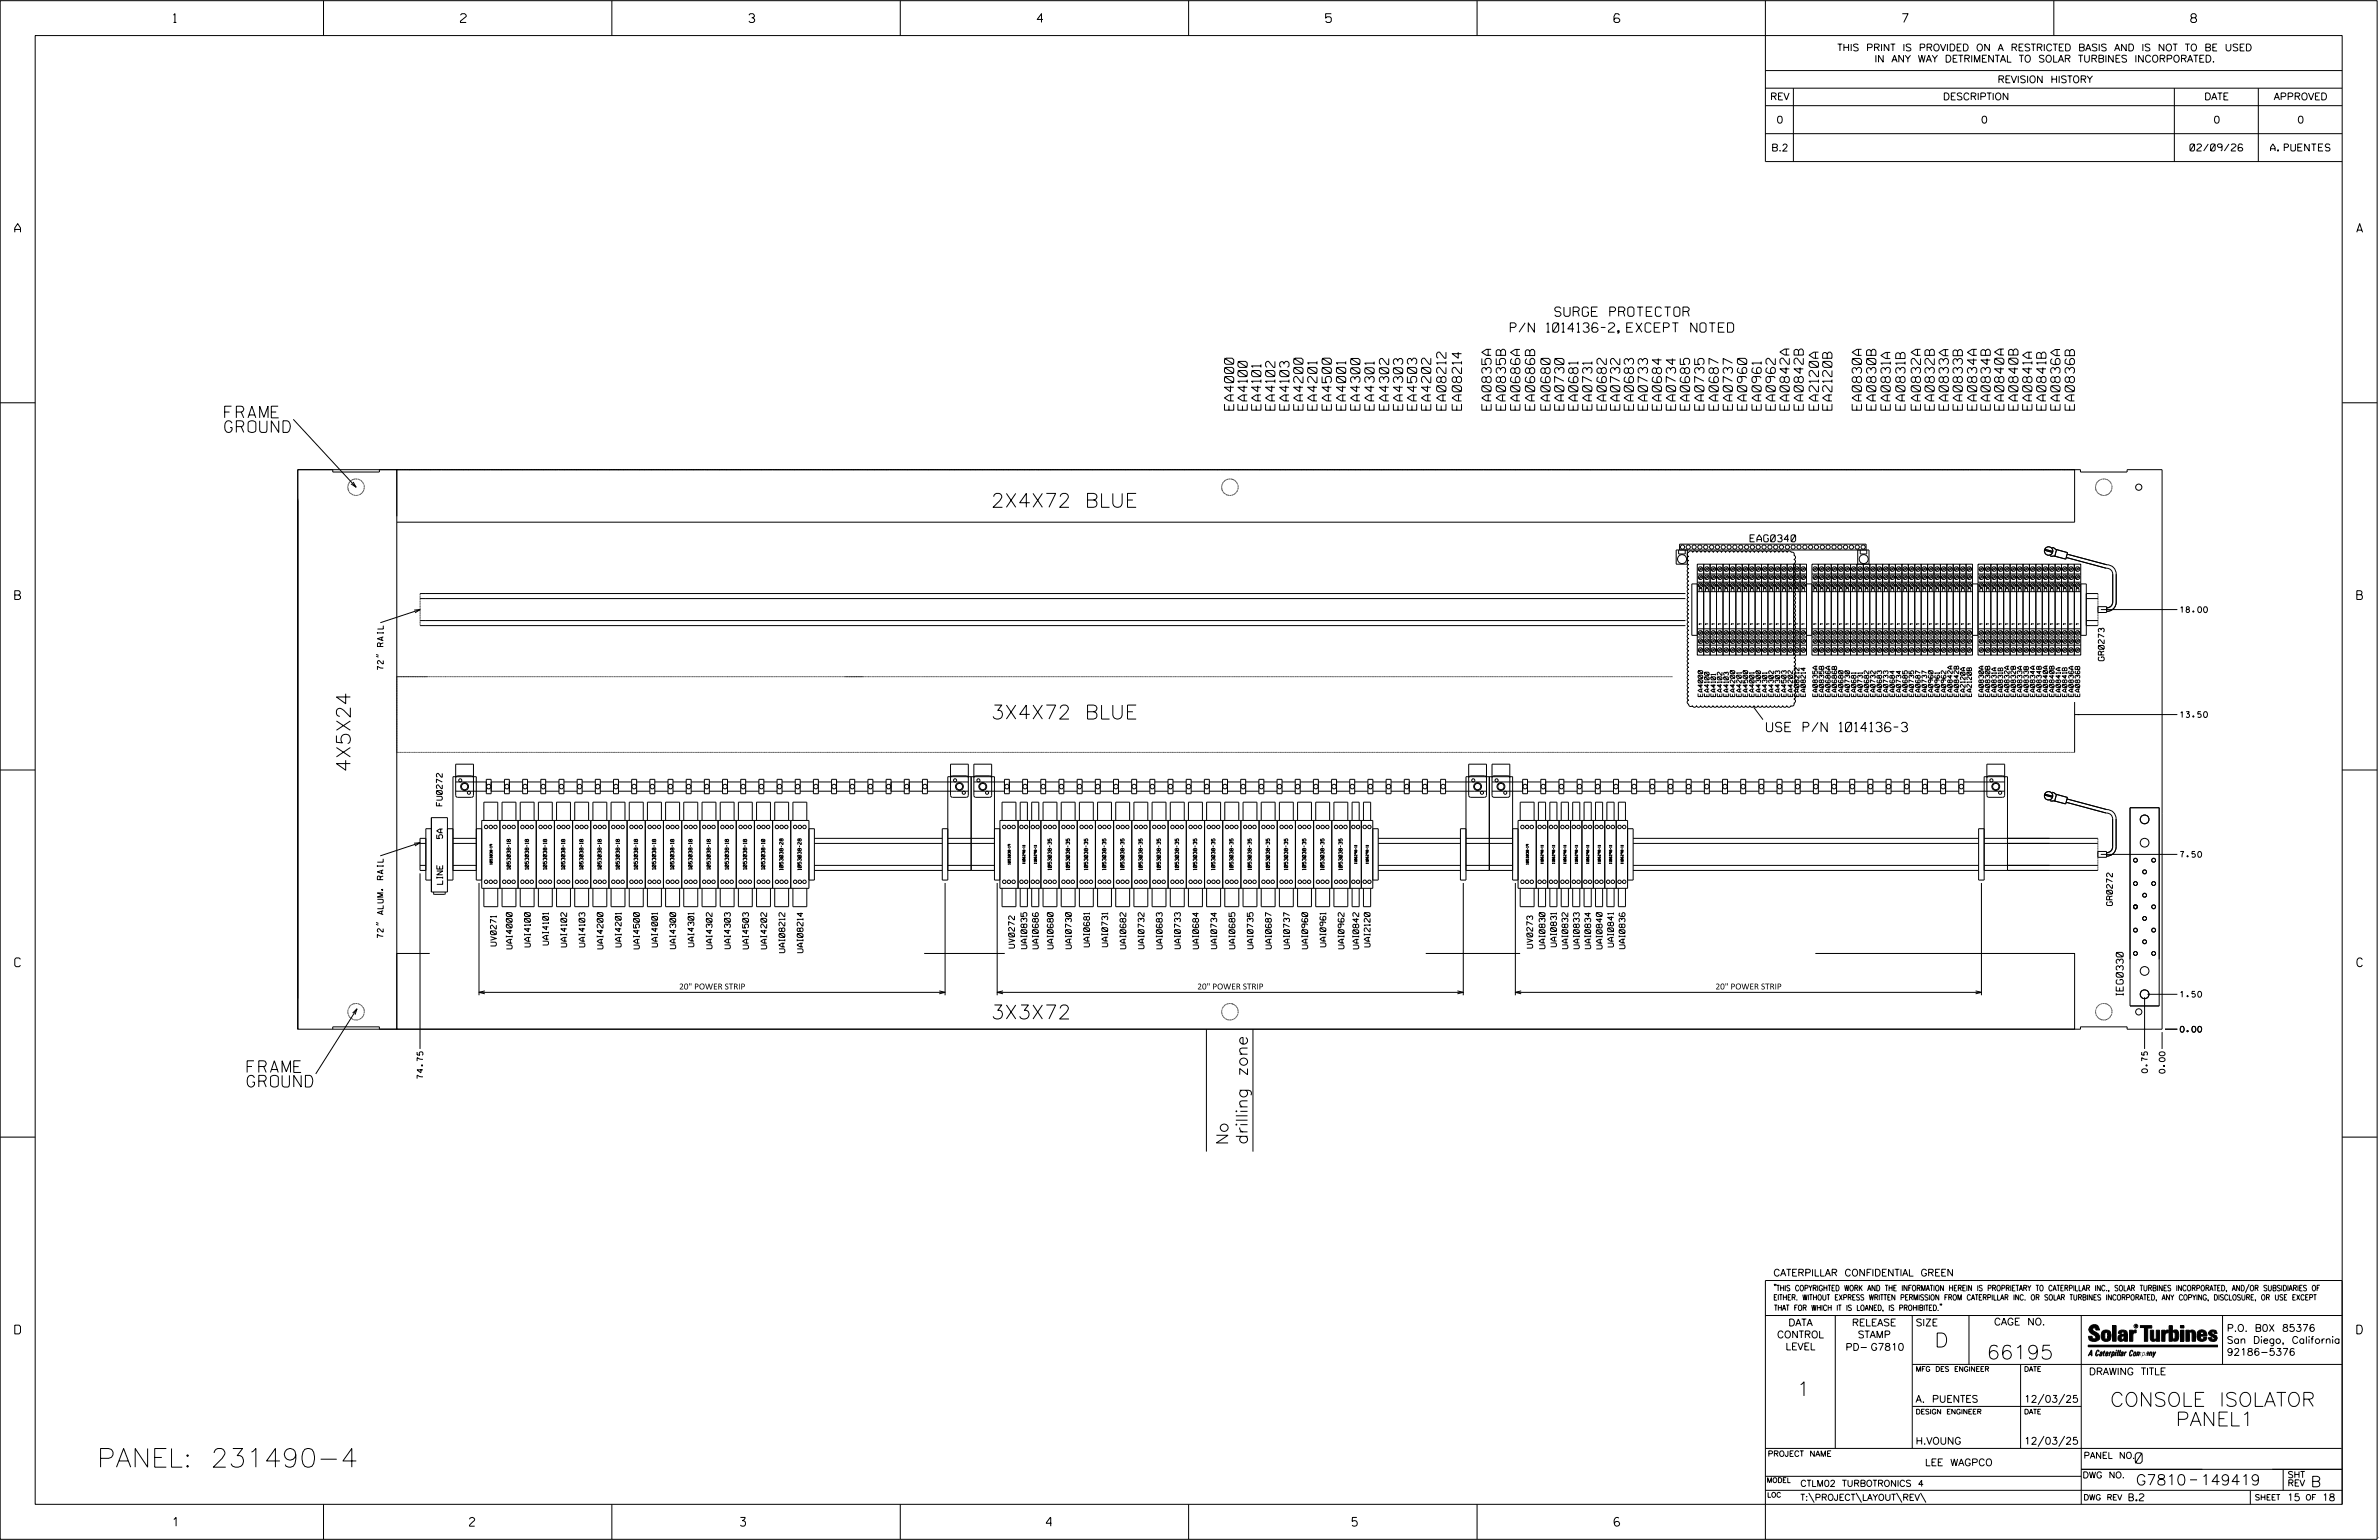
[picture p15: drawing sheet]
<svg xmlns="http://www.w3.org/2000/svg" width="864mm" height="559mm" viewBox="0 0 864 559" stroke-linecap="round" stroke-linejoin="round" font-family="sans-serif">
<defs><g id="words">
<text font-size="6.8" x="35.2" y="532.4">PANEL: 231490-4</text>
<g font-size="5.1">
<text x="359.8" y="184.1">2X4X72 BLUE</text>
<text x="359.8" y="260.9">3X4X72 BLUE</text>
<text x="127.2" y="280.2" transform="rotate(-90 127.2 280.2)">4X5X24</text>
<text x="359.8" y="369.7">3X3X72</text>
<text x="702.3" y="488.8">D</text>
<text x="721.2" y="493.2">66195</text>
<text x="652.2" y="506.5">1</text>
<text x="766" y="510.3">CONSOLE ISOLATOR</text>
<text x="789.8" y="517.4">PANEL1</text>
</g>
<g font-size="4.2">
<text x="81.6" y="151.6">FRAME</text>
<text x="81.6" y="156.9">GROUND</text>
<text x="89.7" y="389.1">FRAME</text>
<text x="89.7" y="394.4">GROUND</text>
<text x="445.8" y="415.5" transform="rotate(-90 445.8 415.5)">No</text>
<text x="452.9" y="415.3" transform="rotate(-90 452.9 415.3)">drilling zone</text>
</g>
<g font-size="3.8">
<text x="775.1" y="531">0</text>
<text x="775.4" y="538.9">G7810</text>
<text x="798.8" y="538.9">149419</text>
<text x="838.8" y="539.5">B</text>
</g>
<g font-size="3.4">
<text x="564.4" y="114.8">SURGE PROTECTOR</text>
<text x="548.2" y="120.5">P/N 1014136-2, EXCEPT NOTED</text>
<text x="447.9" y="148.8" transform="rotate(-90 447.9 148.8)">EA4000</text>
<text x="452.8" y="148.8" transform="rotate(-90 452.8 148.8)">EA4100</text>
<text x="457.7" y="148.8" transform="rotate(-90 457.7 148.8)">EA4101</text>
<text x="462.8" y="148.8" transform="rotate(-90 462.8 148.8)">EA4102</text>
<text x="467.9" y="148.8" transform="rotate(-90 467.9 148.8)">EA4103</text>
<text x="473" y="148.8" transform="rotate(-90 473 148.8)">EA4200</text>
<text x="478.1" y="148.8" transform="rotate(-90 478.1 148.8)">EA4201</text>
<text x="483.3" y="148.8" transform="rotate(-90 483.3 148.8)">EA4500</text>
<text x="488.5" y="148.8" transform="rotate(-90 488.5 148.8)">EA4001</text>
<text x="493.7" y="148.8" transform="rotate(-90 493.7 148.8)">EA4300</text>
<text x="498.8" y="148.8" transform="rotate(-90 498.8 148.8)">EA4301</text>
<text x="504.1" y="148.8" transform="rotate(-90 504.1 148.8)">EA4302</text>
<text x="509.2" y="148.8" transform="rotate(-90 509.2 148.8)">EA4303</text>
<text x="514.3" y="148.8" transform="rotate(-90 514.3 148.8)">EA4503</text>
<text x="519.4" y="148.8" transform="rotate(-90 519.4 148.8)">EA4202</text>
<text x="524.9" y="148.8" transform="rotate(-90 524.9 148.8)">EA08212</text>
<text x="530.5" y="148.8" transform="rotate(-90 530.5 148.8)">EA08214</text>
<text x="541.3" y="148.8" transform="rotate(-90 541.3 148.8)">EA0835A</text>
<text x="546.5" y="148.8" transform="rotate(-90 546.5 148.8)">EA0835B</text>
<text x="551.7" y="148.8" transform="rotate(-90 551.7 148.8)">EA0686A</text>
<text x="557.1" y="148.8" transform="rotate(-90 557.1 148.8)">EA0686B</text>
<text x="562.7" y="148.8" transform="rotate(-90 562.7 148.8)">EA0680</text>
<text x="567.7" y="148.8" transform="rotate(-90 567.7 148.8)">EA0730</text>
<text x="572.8" y="148.8" transform="rotate(-90 572.8 148.8)">EA0681</text>
<text x="577.9" y="148.8" transform="rotate(-90 577.9 148.8)">EA0731</text>
<text x="583.1" y="148.8" transform="rotate(-90 583.1 148.8)">EA0682</text>
<text x="588" y="148.8" transform="rotate(-90 588 148.8)">EA0732</text>
<text x="593" y="148.8" transform="rotate(-90 593 148.8)">EA0683</text>
<text x="598.1" y="148.8" transform="rotate(-90 598.1 148.8)">EA0733</text>
<text x="603.2" y="148.8" transform="rotate(-90 603.2 148.8)">EA0684</text>
<text x="608.3" y="148.8" transform="rotate(-90 608.3 148.8)">EA0734</text>
<text x="613.3" y="148.8" transform="rotate(-90 613.3 148.8)">EA0685</text>
<text x="618.6" y="148.8" transform="rotate(-90 618.6 148.8)">EA0735</text>
<text x="623.8" y="148.8" transform="rotate(-90 623.8 148.8)">EA0687</text>
<text x="628.9" y="148.8" transform="rotate(-90 628.9 148.8)">EA0737</text>
<text x="634.1" y="148.8" transform="rotate(-90 634.1 148.8)">EA0960</text>
<text x="639.4" y="148.8" transform="rotate(-90 639.4 148.8)">EA0961</text>
<text x="644.4" y="148.8" transform="rotate(-90 644.4 148.8)">EA0962</text>
<text x="649.5" y="148.8" transform="rotate(-90 649.5 148.8)">EA0842A</text>
<text x="654.6" y="148.8" transform="rotate(-90 654.6 148.8)">EA0842B</text>
<text x="660.1" y="148.8" transform="rotate(-90 660.1 148.8)">EA2120A</text>
<text x="665" y="148.8" transform="rotate(-90 665 148.8)">EA2120B</text>
<text x="675.8" y="148.8" transform="rotate(-90 675.8 148.8)">EA0830A</text>
<text x="681" y="148.8" transform="rotate(-90 681 148.8)">EA0830B</text>
<text x="686.2" y="148.8" transform="rotate(-90 686.2 148.8)">EA0831A</text>
<text x="691.6" y="148.8" transform="rotate(-90 691.6 148.8)">EA0831B</text>
<text x="697.2" y="148.8" transform="rotate(-90 697.2 148.8)">EA0832A</text>
<text x="702.2" y="148.8" transform="rotate(-90 702.2 148.8)">EA0832B</text>
<text x="707.3" y="148.8" transform="rotate(-90 707.3 148.8)">EA0833A</text>
<text x="712.4" y="148.8" transform="rotate(-90 712.4 148.8)">EA0833B</text>
<text x="717.6" y="148.8" transform="rotate(-90 717.6 148.8)">EA0834A</text>
<text x="722.5" y="148.8" transform="rotate(-90 722.5 148.8)">EA0834B</text>
<text x="727.4" y="148.8" transform="rotate(-90 727.4 148.8)">EA0840A</text>
<text x="732.5" y="148.8" transform="rotate(-90 732.5 148.8)">EA0840B</text>
<text x="737.6" y="148.8" transform="rotate(-90 737.6 148.8)">EA0841A</text>
<text x="742.7" y="148.8" transform="rotate(-90 742.7 148.8)">EA0841B</text>
<text x="747.8" y="148.8" transform="rotate(-90 747.8 148.8)">EA0836A</text>
<text x="753" y="148.8" transform="rotate(-90 753 148.8)">EA0836B</text>
<text x="641.2" y="265.5">USE P/N 1014136-3</text>
</g>
<g font-size="3.2">
<text x="63" y="8.2">1</text>
<text x="167.2" y="8.2">2</text>
<text x="271.8" y="8.2">3</text>
<text x="376.5" y="8.2">4</text>
<text x="481.2" y="8.2">5</text>
<text x="690.6" y="8.2">7</text>
<text x="795.3" y="8.2">8</text>
<text x="5.4" y="84.3">A</text>
<text x="855.5" y="84.3">A</text>
<text x="5.4" y="217.5">B</text>
<text x="855.6" y="217.5">B</text>
<text x="5.4" y="350.8">C</text>
<text x="855.6" y="350.8">C</text>
<text x="5.4" y="484">D</text>
<text x="855.6" y="484">D</text>
<text x="62.8" y="553.8">1</text>
<text x="170.4" y="553.8">2</text>
<text x="268.8" y="553.8">3</text>
<text x="379.8" y="553.8">4</text>
<text x="490.8" y="553.8">5</text>
<text x="585.9" y="553.8">6</text>
</g>
<g font-size="2.5">
<text x="666.9" y="18.5">THIS PRINT IS PROVIDED ON A RESTRICTED BASIS AND IS NOT TO BE USED</text>
<text x="680.5" y="22.6">IN ANY WAY DETRIMENTAL TO SOLAR TURBINES INCORPORATED.</text>
<text x="725.1" y="30">REVISION HISTORY</text>
<text x="642.6" y="36.3">REV</text>
<text x="705.3" y="36.3">DESCRIPTION</text>
<text x="800.2" y="36.3">DATE</text>
<text x="825.4" y="36.3">APPROVED</text>
<text x="644.9" y="44.7">0</text>
<text x="719.1" y="44.7">0</text>
<text x="803.5" y="44.7">0</text>
<text x="834" y="44.7">0</text>
<text x="643" y="54.8">B.2</text>
<text x="795" y="54.8">02/09/26</text>
<text x="824.2" y="54.8">A. PUENTES</text>
<text x="635.3" y="196.6">EAG0340</text>
<text x="770.8" y="361.2" transform="rotate(-90 770.8 361.2)">IEG0330</text>
<text x="643.8" y="463">CATERPILLAR CONFIDENTIAL GREEN</text>
<text x="645.1" y="485.5">CONTROL</text>
<text x="649.2" y="481.1">DATA</text>
<text x="672.3" y="481.1">RELEASE</text>
<text x="674.4" y="485.5">STAMP</text>
<text x="695.4" y="481.1">SIZE</text>
<text x="723.8" y="480.8">CAGE NO.</text>
<text x="808.4" y="483.1">P.O. B0X 85376</text>
<text x="648.2" y="489.8">LEVEL</text>
<text x="669.9" y="490">PD- G7810</text>
<text x="808.4" y="487.5">San Diego, California</text>
<text x="808.4" y="491.8">92186-5376</text>
<text x="758.3" y="498.9">DRAWING TITLE</text>
<text x="695.4" y="508.9">A. PUENTES</text>
<text x="734.8" y="508.9">12/03/25</text>
<text x="695.4" y="524.1">H.VOUNG</text>
<text x="734.8" y="524.1">12/03/25</text>
<text x="698.8" y="531.9">LEE WAGPCO</text>
<text x="772.8" y="544.6">B.2</text>
<text x="830.2" y="544.6">15</text>
<text x="842.9" y="544.6">18</text>
</g>
<g font-size="2.3">
<text x="756.4" y="529.2">PANEL NO.</text>
<text x="653.5" y="539.4">CTLM02 TURBOTRONICS 4</text>
<text x="756" y="536.3">DWG NO.</text>
<text x="830.4" y="539.3">REV</text>
<text x="830.4" y="536.2">SHT</text>
<text x="653.5" y="544.5">T:\PROJECT\LAYOUT\REV\</text>
</g>
<g font-size="2.1">
<text x="791.5" y="222.3">18.00</text>
<text x="763.8" y="239.8" transform="rotate(-90 763.8 239.8)">GR0273</text>
<text x="139.1" y="243" transform="rotate(-90 139.1 243)">72&quot; RAIL</text>
<text x="791.5" y="260.3">13.50</text>
<text x="160.5" y="292.4" transform="rotate(-90 160.5 292.4)">FU0272</text>
<text x="160.7" y="304.3" transform="rotate(-90 160.7 304.3)">5A</text>
<text x="791.5" y="311.1">7.50</text>
<text x="160.7" y="320.9" transform="rotate(-90 160.7 320.9)">LINE</text>
<text x="766.8" y="328.6" transform="rotate(-90 766.8 328.6)">GR0272</text>
<text x="139.1" y="340.3" transform="rotate(-90 139.1 340.3)">72&quot; ALUM. RAIL</text>
<text x="180.2" y="343.3" transform="rotate(-90 180.2 343.3)">UV0271</text>
<text x="185.9" y="344.3" transform="rotate(-90 185.9 344.3)">UAI4000</text>
<text x="192.5" y="343.6" transform="rotate(-90 192.5 343.6)">UAI4100</text>
<text x="199.1" y="342.9" transform="rotate(-90 199.1 342.9)">UAI4101</text>
<text x="205.7" y="343.6" transform="rotate(-90 205.7 343.6)">UAI4102</text>
<text x="212.3" y="343.6" transform="rotate(-90 212.3 343.6)">UAI4103</text>
<text x="218.9" y="344.3" transform="rotate(-90 218.9 344.3)">UAI4200</text>
<text x="225.5" y="343.6" transform="rotate(-90 225.5 343.6)">UAI4201</text>
<text x="232.1" y="344.3" transform="rotate(-90 232.1 344.3)">UAI4500</text>
<text x="238.7" y="343.6" transform="rotate(-90 238.7 343.6)">UAI4001</text>
<text x="245.3" y="344.3" transform="rotate(-90 245.3 344.3)">UAI4300</text>
<text x="251.9" y="343.5" transform="rotate(-90 251.9 343.5)">UAI4301</text>
<text x="258.5" y="344.3" transform="rotate(-90 258.5 344.3)">UAI4302</text>
<text x="265.1" y="344.3" transform="rotate(-90 265.1 344.3)">UAI4303</text>
<text x="271.7" y="344.3" transform="rotate(-90 271.7 344.3)">UAI4503</text>
<text x="278.3" y="344.3" transform="rotate(-90 278.3 344.3)">UAI4202</text>
<text x="284.9" y="345.7" transform="rotate(-90 284.9 345.7)">UAI08212</text>
<text x="291.5" y="345.7" transform="rotate(-90 291.5 345.7)">UAI08214</text>
<text x="368.3" y="344" transform="rotate(-90 368.3 344)">UV0272</text>
<text x="372.7" y="344.3" transform="rotate(-90 372.7 344.3)">UAI0835</text>
<text x="376.9" y="344.3" transform="rotate(-90 376.9 344.3)">UAI0686</text>
<text x="382.3" y="344.3" transform="rotate(-90 382.3 344.3)">UAI0680</text>
<text x="388.9" y="344.3" transform="rotate(-90 388.9 344.3)">UAI0730</text>
<text x="395.5" y="343.6" transform="rotate(-90 395.5 343.6)">UAI0681</text>
<text x="402.1" y="343.5" transform="rotate(-90 402.1 343.5)">UAI0731</text>
<text x="408.7" y="344.3" transform="rotate(-90 408.7 344.3)">UAI0682</text>
<text x="415.3" y="344.3" transform="rotate(-90 415.3 344.3)">UAI0732</text>
<text x="421.9" y="344.3" transform="rotate(-90 421.9 344.3)">UAI0683</text>
<text x="428.5" y="344.3" transform="rotate(-90 428.5 344.3)">UAI0733</text>
<text x="435.1" y="344.3" transform="rotate(-90 435.1 344.3)">UAI0684</text>
<text x="441.7" y="344.3" transform="rotate(-90 441.7 344.3)">UAI0734</text>
<text x="448.3" y="344.3" transform="rotate(-90 448.3 344.3)">UAI0685</text>
<text x="454.9" y="344.3" transform="rotate(-90 454.9 344.3)">UAI0735</text>
<text x="461.5" y="344.3" transform="rotate(-90 461.5 344.3)">UAI0687</text>
<text x="468.1" y="344.3" transform="rotate(-90 468.1 344.3)">UAI0737</text>
<text x="474.7" y="344.3" transform="rotate(-90 474.7 344.3)">UAI0960</text>
<text x="481.3" y="343.6" transform="rotate(-90 481.3 343.6)">UAI0961</text>
<text x="487.9" y="344.3" transform="rotate(-90 487.9 344.3)">UAI0962</text>
<text x="493.2" y="344.3" transform="rotate(-90 493.2 344.3)">UAI0842</text>
<text x="497.4" y="343.6" transform="rotate(-90 497.4 343.6)">UAI2120</text>
<text x="556.4" y="344" transform="rotate(-90 556.4 344)">UV0273</text>
<text x="560.8" y="344.3" transform="rotate(-90 560.8 344.3)">UAI0830</text>
<text x="565" y="343.5" transform="rotate(-90 565 343.5)">UAI0831</text>
<text x="569.1" y="344.3" transform="rotate(-90 569.1 344.3)">UAI0832</text>
<text x="573.3" y="344.3" transform="rotate(-90 573.3 344.3)">UAI0833</text>
<text x="577.4" y="344.3" transform="rotate(-90 577.4 344.3)">UAI0834</text>
<text x="581.6" y="344.3" transform="rotate(-90 581.6 344.3)">UAI0840</text>
<text x="585.7" y="343.6" transform="rotate(-90 585.7 343.6)">UAI0841</text>
<text x="589.9" y="344.3" transform="rotate(-90 589.9 344.3)">UAI0836</text>
<text x="246.5" y="359">20&quot; POWER STRIP</text>
<text x="434.6" y="359">20&quot; POWER STRIP</text>
<text x="622.7" y="359">20&quot; POWER STRIP</text>
<text x="791.5" y="361.8">1.50</text>
<text x="791.5" y="374.5">0.00</text>
<text x="779.6" y="389.2" transform="rotate(-90 779.6 389.2)">0.75</text>
<text x="785.9" y="389.4" transform="rotate(-90 785.9 389.4)">0.00</text>
<text x="153.5" y="391.4" transform="rotate(-90 153.5 391.4)">74.75</text>
</g>
<g font-size="2">
<text x="643.8" y="468.4">&quot;THIS COPYRIGHTED WORK AND THE INFORMATION HEREIN IS PROPRIETARY TO CATERPILLAR INC., SOLAR TURBINES INCORPORATED, AND/OR SUBSIDIARIES OF</text>
<text x="643.8" y="471.8">EITHER. WITHOUT EXPRESS WRITTEN PERMISSION FROM CATERPILLAR INC. OR SOLAR TURBINES INCORPORATED, ANY COPYING, DISCLOSURE, OR USE EXCEPT</text>
<text x="644" y="475.6">THAT FOR WHICH IT IS LOANED, IS PROHIBITED.&quot;</text>
<text x="641.7" y="528.5">PROJECT NAME</text>
<text x="756.3" y="544.3">DWG REV</text>
<text x="818.5" y="544.3">SHEET</text>
<text x="836.9" y="544.3">OF</text>
</g>
<g font-size="1.8">
<text x="695.4" y="497.6">MFG DES ENGINEER</text>
<text x="734.8" y="497.6">DATE</text>
<text x="695.4" y="513.1">DESIGN ENGINEER</text>
<text x="734.8" y="513.1">DATE</text>
<text x="641.3" y="538">MODEL</text>
<text x="641.5" y="543.3">LOC</text>
</g>
<g font-size="1.7">
<text x="618.1" y="252.8" transform="rotate(-90 618.1 252.8)">EA4000</text>
<text x="620.4" y="252.8" transform="rotate(-90 620.4 252.8)">EA4100</text>
<text x="622.8" y="252.8" transform="rotate(-90 622.8 252.8)">EA4101</text>
<text x="625.1" y="252.8" transform="rotate(-90 625.1 252.8)">EA4102</text>
<text x="627.4" y="252.8" transform="rotate(-90 627.4 252.8)">EA4103</text>
<text x="629.8" y="252.8" transform="rotate(-90 629.8 252.8)">EA4200</text>
<text x="632.1" y="252.8" transform="rotate(-90 632.1 252.8)">EA4201</text>
<text x="634.4" y="252.8" transform="rotate(-90 634.4 252.8)">EA4500</text>
<text x="636.8" y="252.8" transform="rotate(-90 636.8 252.8)">EA4001</text>
<text x="639.1" y="252.8" transform="rotate(-90 639.1 252.8)">EA4300</text>
<text x="641.4" y="252.8" transform="rotate(-90 641.4 252.8)">EA4301</text>
<text x="643.7" y="252.8" transform="rotate(-90 643.7 252.8)">EA4302</text>
<text x="646.1" y="252.8" transform="rotate(-90 646.1 252.8)">EA4303</text>
<text x="648.4" y="252.8" transform="rotate(-90 648.4 252.8)">EA4503</text>
<text x="650.7" y="252.8" transform="rotate(-90 650.7 252.8)">EA4202</text>
<text x="653.1" y="252.8" transform="rotate(-90 653.1 252.8)">EA08212</text>
<text x="655.4" y="252.8" transform="rotate(-90 655.4 252.8)">EA08214</text>
<text x="659.7" y="252.8" transform="rotate(-90 659.7 252.8)">EA0835A</text>
<text x="662.1" y="252.8" transform="rotate(-90 662.1 252.8)">EA0835B</text>
<text x="664.4" y="252.8" transform="rotate(-90 664.4 252.8)">EA0686A</text>
<text x="666.7" y="252.8" transform="rotate(-90 666.7 252.8)">EA0686B</text>
<text x="669.1" y="252.8" transform="rotate(-90 669.1 252.8)">EA0680</text>
<text x="671.4" y="252.8" transform="rotate(-90 671.4 252.8)">EA0730</text>
<text x="673.7" y="252.8" transform="rotate(-90 673.7 252.8)">EA0681</text>
<text x="676.1" y="252.8" transform="rotate(-90 676.1 252.8)">EA0731</text>
<text x="678.4" y="252.8" transform="rotate(-90 678.4 252.8)">EA0682</text>
<text x="680.7" y="252.8" transform="rotate(-90 680.7 252.8)">EA0732</text>
<text x="683" y="252.8" transform="rotate(-90 683 252.8)">EA0683</text>
<text x="685.4" y="252.8" transform="rotate(-90 685.4 252.8)">EA0733</text>
<text x="687.7" y="252.8" transform="rotate(-90 687.7 252.8)">EA0684</text>
<text x="690" y="252.8" transform="rotate(-90 690 252.8)">EA0734</text>
<text x="692.4" y="252.8" transform="rotate(-90 692.4 252.8)">EA0685</text>
<text x="694.7" y="252.8" transform="rotate(-90 694.7 252.8)">EA0735</text>
<text x="697" y="252.8" transform="rotate(-90 697 252.8)">EA0687</text>
<text x="699.4" y="252.8" transform="rotate(-90 699.4 252.8)">EA0737</text>
<text x="701.7" y="252.8" transform="rotate(-90 701.7 252.8)">EA0960</text>
<text x="704" y="252.8" transform="rotate(-90 704 252.8)">EA0961</text>
<text x="706.4" y="252.8" transform="rotate(-90 706.4 252.8)">EA0962</text>
<text x="708.7" y="252.8" transform="rotate(-90 708.7 252.8)">EA0842A</text>
<text x="711" y="252.8" transform="rotate(-90 711 252.8)">EA0842B</text>
<text x="713.4" y="252.8" transform="rotate(-90 713.4 252.8)">EA2120A</text>
<text x="715.7" y="252.8" transform="rotate(-90 715.7 252.8)">EA2120B</text>
<text x="720" y="252.8" transform="rotate(-90 720 252.8)">EA0830A</text>
<text x="722.3" y="252.8" transform="rotate(-90 722.3 252.8)">EA0830B</text>
<text x="724.7" y="252.8" transform="rotate(-90 724.7 252.8)">EA0831A</text>
<text x="727" y="252.8" transform="rotate(-90 727 252.8)">EA0831B</text>
<text x="729.3" y="252.8" transform="rotate(-90 729.3 252.8)">EA0832A</text>
<text x="731.7" y="252.8" transform="rotate(-90 731.7 252.8)">EA0832B</text>
<text x="734" y="252.8" transform="rotate(-90 734 252.8)">EA0833A</text>
<text x="736.3" y="252.8" transform="rotate(-90 736.3 252.8)">EA0833B</text>
<text x="738.7" y="252.8" transform="rotate(-90 738.7 252.8)">EA0834A</text>
<text x="741" y="252.8" transform="rotate(-90 741 252.8)">EA0834B</text>
<text x="743.3" y="252.8" transform="rotate(-90 743.3 252.8)">EA0840A</text>
<text x="745.7" y="252.8" transform="rotate(-90 745.7 252.8)">EA0840B</text>
<text x="748" y="252.8" transform="rotate(-90 748 252.8)">EA0841A</text>
<text x="750.3" y="252.8" transform="rotate(-90 750.3 252.8)">EA0841B</text>
<text x="752.7" y="252.8" transform="rotate(-90 752.7 252.8)">EA0836A</text>
<text x="755" y="252.8" transform="rotate(-90 755 252.8)">EA0836B</text>
</g>
<g font-size="1.3">
<text x="185.3" y="315.5" transform="rotate(-90 185.3 315.5)">1053038-18</text>
<text x="191.9" y="315.5" transform="rotate(-90 191.9 315.5)">1053038-18</text>
<text x="198.5" y="315.5" transform="rotate(-90 198.5 315.5)">1053038-18</text>
<text x="205.1" y="315.5" transform="rotate(-90 205.1 315.5)">1053038-18</text>
<text x="211.7" y="315.5" transform="rotate(-90 211.7 315.5)">1053038-18</text>
<text x="218.3" y="315.5" transform="rotate(-90 218.3 315.5)">1053038-18</text>
<text x="224.9" y="315.5" transform="rotate(-90 224.9 315.5)">1053038-18</text>
<text x="231.5" y="315.5" transform="rotate(-90 231.5 315.5)">1053038-18</text>
<text x="238.1" y="315.5" transform="rotate(-90 238.1 315.5)">1053038-18</text>
<text x="244.7" y="315.5" transform="rotate(-90 244.7 315.5)">1053038-18</text>
<text x="251.3" y="315.5" transform="rotate(-90 251.3 315.5)">1053038-18</text>
<text x="257.9" y="315.5" transform="rotate(-90 257.9 315.5)">1053038-18</text>
<text x="264.5" y="315.5" transform="rotate(-90 264.5 315.5)">1053038-18</text>
<text x="271.1" y="315.5" transform="rotate(-90 271.1 315.5)">1053038-18</text>
<text x="277.7" y="315.5" transform="rotate(-90 277.7 315.5)">1053038-10</text>
<text x="284.3" y="315.7" transform="rotate(-90 284.3 315.7)">1053038-28</text>
<text x="290.9" y="315.7" transform="rotate(-90 290.9 315.7)">1053038-28</text>
<text x="381.7" y="315.7" transform="rotate(-90 381.7 315.7)">1053038-35</text>
<text x="388.3" y="315.7" transform="rotate(-90 388.3 315.7)">1053038-35</text>
<text x="394.9" y="315.7" transform="rotate(-90 394.9 315.7)">1053038-35</text>
<text x="401.5" y="315.7" transform="rotate(-90 401.5 315.7)">1053038-35</text>
<text x="408.1" y="315.7" transform="rotate(-90 408.1 315.7)">1053038-35</text>
<text x="414.7" y="315.7" transform="rotate(-90 414.7 315.7)">1053038-35</text>
<text x="421.3" y="315.7" transform="rotate(-90 421.3 315.7)">1053038-35</text>
<text x="427.9" y="315.7" transform="rotate(-90 427.9 315.7)">1053038-35</text>
<text x="434.5" y="315.7" transform="rotate(-90 434.5 315.7)">1053038-35</text>
<text x="441.1" y="315.7" transform="rotate(-90 441.1 315.7)">1053038-35</text>
<text x="447.7" y="315.7" transform="rotate(-90 447.7 315.7)">1053038-35</text>
<text x="454.3" y="315.7" transform="rotate(-90 454.3 315.7)">1053038-35</text>
<text x="460.9" y="315.7" transform="rotate(-90 460.9 315.7)">1053038-35</text>
<text x="467.5" y="315.7" transform="rotate(-90 467.5 315.7)">1053038-35</text>
<text x="474" y="315.7" transform="rotate(-90 474 315.7)">1053038-35</text>
<text x="480.6" y="315.7" transform="rotate(-90 480.6 315.7)">1053038-35</text>
<text x="487.2" y="315.7" transform="rotate(-90 487.2 315.7)">1053038-35</text>
</g>
<g font-size="1.1">
<text x="617.8" y="226.7" transform="rotate(-90 617.8 226.7)">1</text>
<text x="620.1" y="226.7" transform="rotate(-90 620.1 226.7)">1</text>
<text x="622.4" y="226.7" transform="rotate(-90 622.4 226.7)">1</text>
<text x="624.8" y="226.7" transform="rotate(-90 624.8 226.7)">1</text>
<text x="627.1" y="226.7" transform="rotate(-90 627.1 226.7)">1</text>
<text x="629.4" y="226.7" transform="rotate(-90 629.4 226.7)">1</text>
<text x="631.8" y="226.7" transform="rotate(-90 631.8 226.7)">1</text>
<text x="634.1" y="226.7" transform="rotate(-90 634.1 226.7)">1</text>
<text x="636.4" y="226.7" transform="rotate(-90 636.4 226.7)">1</text>
<text x="638.7" y="226.7" transform="rotate(-90 638.7 226.7)">1</text>
<text x="641.1" y="226.7" transform="rotate(-90 641.1 226.7)">1</text>
<text x="643.4" y="226.7" transform="rotate(-90 643.4 226.7)">1</text>
<text x="645.7" y="226.7" transform="rotate(-90 645.7 226.7)">1</text>
<text x="648.1" y="226.7" transform="rotate(-90 648.1 226.7)">1</text>
<text x="650.4" y="226.7" transform="rotate(-90 650.4 226.7)">1</text>
<text x="652.7" y="226.7" transform="rotate(-90 652.7 226.7)">1</text>
<text x="655.1" y="226.7" transform="rotate(-90 655.1 226.7)">1</text>
<text x="659.4" y="226.7" transform="rotate(-90 659.4 226.7)">1</text>
<text x="661.7" y="226.7" transform="rotate(-90 661.7 226.7)">1</text>
<text x="664.1" y="226.7" transform="rotate(-90 664.1 226.7)">1</text>
<text x="666.4" y="226.7" transform="rotate(-90 666.4 226.7)">1</text>
<text x="668.7" y="226.7" transform="rotate(-90 668.7 226.7)">1</text>
<text x="671" y="226.7" transform="rotate(-90 671 226.7)">1</text>
<text x="673.4" y="226.7" transform="rotate(-90 673.4 226.7)">1</text>
<text x="675.7" y="226.7" transform="rotate(-90 675.7 226.7)">1</text>
<text x="678" y="226.7" transform="rotate(-90 678 226.7)">1</text>
<text x="680.4" y="226.7" transform="rotate(-90 680.4 226.7)">1</text>
<text x="682.7" y="226.7" transform="rotate(-90 682.7 226.7)">1</text>
<text x="685" y="226.7" transform="rotate(-90 685 226.7)">1</text>
<text x="687.4" y="226.7" transform="rotate(-90 687.4 226.7)">1</text>
<text x="689.7" y="226.7" transform="rotate(-90 689.7 226.7)">1</text>
<text x="692" y="226.7" transform="rotate(-90 692 226.7)">1</text>
<text x="694.4" y="226.7" transform="rotate(-90 694.4 226.7)">1</text>
<text x="696.7" y="226.7" transform="rotate(-90 696.7 226.7)">1</text>
<text x="699" y="226.7" transform="rotate(-90 699 226.7)">1</text>
<text x="701.4" y="226.7" transform="rotate(-90 701.4 226.7)">1</text>
<text x="703.7" y="226.7" transform="rotate(-90 703.7 226.7)">1</text>
<text x="706" y="226.7" transform="rotate(-90 706 226.7)">1</text>
<text x="708.4" y="226.7" transform="rotate(-90 708.4 226.7)">1</text>
<text x="710.7" y="226.7" transform="rotate(-90 710.7 226.7)">1</text>
<text x="713" y="226.7" transform="rotate(-90 713 226.7)">1</text>
<text x="715.3" y="226.7" transform="rotate(-90 715.3 226.7)">1</text>
<text x="719.7" y="226.7" transform="rotate(-90 719.7 226.7)">1</text>
<text x="722" y="226.7" transform="rotate(-90 722 226.7)">1</text>
<text x="724.3" y="226.7" transform="rotate(-90 724.3 226.7)">1</text>
<text x="726.7" y="226.7" transform="rotate(-90 726.7 226.7)">1</text>
<text x="729" y="226.7" transform="rotate(-90 729 226.7)">1</text>
<text x="731.3" y="226.7" transform="rotate(-90 731.3 226.7)">1</text>
<text x="733.7" y="226.7" transform="rotate(-90 733.7 226.7)">1</text>
<text x="736" y="226.7" transform="rotate(-90 736 226.7)">1</text>
<text x="738.3" y="226.7" transform="rotate(-90 738.3 226.7)">1</text>
<text x="740.7" y="226.7" transform="rotate(-90 740.7 226.7)">1</text>
<text x="743" y="226.7" transform="rotate(-90 743 226.7)">1</text>
<text x="745.3" y="226.7" transform="rotate(-90 745.3 226.7)">1</text>
<text x="747.7" y="226.7" transform="rotate(-90 747.7 226.7)">1</text>
<text x="750" y="226.7" transform="rotate(-90 750 226.7)">1</text>
<text x="752.3" y="226.7" transform="rotate(-90 752.3 226.7)">1</text>
<text x="754.6" y="226.7" transform="rotate(-90 754.6 226.7)">1</text>
</g>
<text font-size=".9" x="775.1" y="481.7">R</text>
<g font-size=".8">
<text x="178.7" y="313.7" transform="rotate(-90 178.7 313.7)">1053038-19</text>
<text x="366.8" y="313.7" transform="rotate(-90 366.8 313.7)">1053038-19</text>
<text x="372.1" y="313.4" transform="rotate(-90 372.1 313.4)">1106298-11</text>
<text x="376.3" y="313.4" transform="rotate(-90 376.3 313.4)">1106298-11</text>
<text x="492.6" y="313.4" transform="rotate(-90 492.6 313.4)">1106298-11</text>
<text x="496.7" y="313.4" transform="rotate(-90 496.7 313.4)">1106298-11</text>
<text x="554.9" y="313.7" transform="rotate(-90 554.9 313.7)">1053038-19</text>
<text x="560.2" y="313.4" transform="rotate(-90 560.2 313.4)">1106298-11</text>
<text x="564.4" y="313.4" transform="rotate(-90 564.4 313.4)">1106298-11</text>
<text x="568.5" y="313.4" transform="rotate(-90 568.5 313.4)">1106298-11</text>
<text x="572.7" y="313.4" transform="rotate(-90 572.7 313.4)">1106298-11</text>
<text x="576.8" y="313.4" transform="rotate(-90 576.8 313.4)">1106298-11</text>
<text x="580.9" y="313.4" transform="rotate(-90 580.9 313.4)">1106298-11</text>
<text x="585.1" y="313.4" transform="rotate(-90 585.1 313.4)">1106298-11</text>
<text x="589.2" y="313.4" transform="rotate(-90 589.2 313.4)">1106298-11</text>
</g>
</g></defs>
<g fill="none" stroke="#000" stroke-width=".36">
<path d="M.1 .2h862.8v558.4h-862.8zM12.8 12.9h837.4v533h-837.4zM117.4 .2v12.7M222.1 .2v12.7M326.8 .2v12.7M431.5 .2v12.7M536.2 .2v12.7M587.9 5.5l-.5-.5h-1l-.5 1v1.7l.5 .4h1l.6-.4v-.6l-.6-.5h-1l-.5 .5M640.9 .2v58.4h209.3M745.6 .2v12.7M640.9 25.6h209.3M640.9 32h209.3"/>
<path d="M640.9 38.3h209.3M651 32v26.6M789.3 32v26.6M819.8 32v26.6M640.9 48.5h209.3M.1 146.2h12.7M106.5 152.2l22.8 24.6M850.2 146.2h12.7M108.1 170.4h35.9v203.1h-35.9zM108.1 170.4v203.1M108.1 170.4h12.7v.9h16.9v-.9h617.5v.9h17v-.9h12.7v203.1h-12.7v-.9h-17v.9h-617.5v-.9h-16.9v.9M126.3 176.6v.4"/>
<path d="M126.3 176.5h.1M126.3 177.1v.1M126.3 177h.1M126.3 177.1h.1M126.3 176.4h.1M126.3 177.2h.1M126.3 177.3v.1M126.3 177.2v.1M126.3 176.3h.1M126.3 177.3h.1M126.3 176.2h.1M126.3 176.1v.3"/>
<path d="M126.3 177.4h.1M126.3 177.4l.1 .1M126.3 176.1h.1M126.4 177.5v.1M126.4 176l-.1 .1M126.4 177.6h.1M126.4 176h.1M126.4 175.9h.1M126.4 177.7h.1M126.4 177.8h.1M126.4 177.6v.1M126.4 175.8h.1"/>
<path d="M126.4 175.8v.2M126.5 175.7l-.1 .1M126.5 177.8v.2M126.5 175.7h.1M126.5 175.6h.1M126.5 178.1l.1 .1M126.5 175.5h.1M126.5 178.1h.1M126.6 175.5h.1M126.6 178.2h.1M126.6 178.2v.1M126.6 175.4h.1"/>
<path d="M126.6 175.3h.1M126.6 178.3h.1M126.7 175.3h.1M126.7 175.2v.1M126.7 178.4h.1M126.7 175.2h.1M126.8 178.4v.1M126.8 178.5h.1M126.8 175.1v.1M126.8 175.1h.1M126.9 175h.1M126.9 178.6h.1"/>
<path d="M126.9 175h-.1M126.9 174.9v.1M126.9 178.6l.1 .2M126.9 174.9h.1M127 178.7h.1M127 174.8l-.1 .1M127 178.8h.1M127.1 178.8l.3 .3M127.1 174.8h-.1M127.1 174.7h.1M127.2 174.6l-.1 .1M127.2 174.6h.1"/>
<path d="M127.3 174.5l-.1 .1M127.3 174.5h.1M127.4 179.1h.1M127.4 179.1v.1M127.4 174.4l-.1 .1M127.4 174.4h.1M127.5 179.2h.1M127.5 174.4h-.1M127.5 174.4h.1M127.6 174.3h-.1M127.6 179.2v.1M127.6 174.3h.1"/>
<path d="M127.6 179.3h.1M127.7 179.3v.1M127.7 174.2l-.1 .1M127.7 174.2h.1M127.7 179.4h.1M127.8 179.4l.1 .1M127.8 174.1l-.1 .1M127.9 174.1h.1M127.9 179.5h.1M128 179.5h.1M128.1 179.5v.1M128.1 179.6h.1"/>
<path d="M128.2 179.6h.1M128.2 174l-.3 .1M128.2 174h.1M128.2 174.9l1.1 1.9-1.9-1.2M128.3 174h-.1M128.3 179.6l.1 .1M128.3 174h.1M128.3 179.6h.1M128.4 173.9l-.1 .1M128.4 173.9h.1M128.4 179.7h.1M128.5 173.9h.1"/>
<path d="M128.5 179.7h.1M128.5 173.9h-.1M128.6 179.7h.1M128.7 179.7h.1M128.7 179.7l.3 .1M128.7 173.8l-.2 .1M128.7 173.8h.1M128.8 179.7h.1M128.8 173.8h-.1M128.8 173.8h.1M128.8 173.8h.2M128.9 173.8h.1"/>
<path d="M129 179.8h.1M129 179.8h.4M129.1 173.8h-.1M129.1 173.8h.1M129.2 173.8h.1M129.3 173.8h-.1M129.3 173.8h.2M129.5 179.8h-.1M129.5 173.8h.1M129.6 173.8h.1M129.6 179.7l-.1 .1M129.7 179.7h.1"/>
<path d="M129.8 173.8h.1M129.8 179.7h.1M129.8 173.9h.1M129.9 173.8v.1M129.9 179.7h-.2M129.9 179.7h.1M129.9 173.9h.1M130 179.7h-.1M130 173.9h.1M130 179.7h.1M130.1 173.9h.1M130.1 179.6v.1"/>
<path d="M130.1 179.6h.1M130.2 174h.1M130.2 179.6h.1M130.3 174h.1M130.3 179.6h.1M130.4 174h.1M130.4 174l.1 .1M130.4 179.5h.1M130.5 174.1h.1M130.5 179.5l-.1 .1M130.5 179.5h.1M130.6 174.1h.1"/>
<path d="M130.6 179.5h.1M130.6 179.4v.1M130.7 174.2h.1M130.8 174.2h.1M130.8 179.3l-.2 .1M130.9 174.3h.1M130.9 179.3h-.1M130.9 174.3l.2 .1M130.9 179.3h.1M131 174.3h.1M131 179.2h.1M131 179.2h-.1"/>
<path d="M131.1 179.1l-.1 .1M131.1 174.5h.1M131.2 179.1h.1M131.2 174.5l.1 .1M131.2 179l-.1 .1M131.3 179h.1M131.3 174.6h.1M131.3 174.6l.1 .1M131.4 174.7h.1M131.4 174.7l.2 .2M131.4 178.8h.1M131.5 178.8l-.2 .2"/>
<path d="M131.5 178.8h.1M131.5 174.8v.1M131.6 178.7l-.1 .1M131.6 178.7h.1M131.6 174.9h.1M131.6 174.9l.1 .2M131.7 178.5h.1M131.8 178.4l-.2 .2M131.8 175.2h.1M131.8 178.4h.1M131.8 178.3v.1M131.8 175.2v.1"/>
<path d="M131.8 178.3h.1M131.8 175.3h.1M131.9 175.3v.1M131.9 175.4h.1M131.9 178.1l-.1 .2M131.9 175.4v.1M131.9 178.1h.1M132 175.5h.1M132 178l-.1 .1M132 175.5v.2M132 178h.1M132 177.9v.1"/>
<path d="M132 177.9h.1M132 175.7h.1M132 177.8v.1M132 177.8h.1M132 175.8h.1M132.1 175.8h.1M132.1 175.9h.1M132.1 177.6v.2M132.1 177.6h.1M132.1 176h.1M132.2 177.5v.1M132.2 176.1v.1"/>
<path d="M132.2 177.5h.1M132.2 177.4h.1M132.2 176.3v.1M132.2 176.3h.1M132.2 176.4h.1M132.2 177.1v.2M132.2 176.6v.1M132.2 176.4v.2M132.2 176.7v.3M132.2 177h.1M132.2 176.6h.1M132.2 176.7h.1"/>
<path d="M144 170.4v17M443.5 176.6v.4M443.5 177h.1M443.5 176.5h.1M443.5 177.1h.1M443.5 176.4h.1M443.5 177.2h.1M443.5 177.2v.1M443.5 177.1v.1M443.5 177.3h.1M443.5 176.3h.1M443.5 176.2h.1"/>
<path d="M443.5 177.3v.1M443.5 176.1v.1M443.5 177.4h.1M443.5 177.4l.1 .3M443.6 176.1h.1M443.6 177.5v.1M443.6 176v.1M443.6 176h.1M443.6 177.7h.1M443.6 175.9h.1M443.7 177.8l.1 .2M443.7 177.7v.3"/>
<path d="M443.7 175.8l-.1 .2M443.7 175.8h.1M443.7 175.7v.1M443.7 175.7h.1M443.7 175.6h.1M443.8 178.1h.1M443.8 175.5h.1M443.8 178.1v.1M443.8 178.2h.1M443.8 175.4h.1M443.9 178.3h.1M443.9 175.3h.1"/>
<path d="M443.9 178.4h.1M443.9 175.2v.1M444 178.4h.1M444 175.2h-.1M444 178.5h.1M444 175.1v.1M444 175.1h.1M444.1 178.5h.1M444.1 178.6l.2 .2M444.1 175h-.1M444.1 175h.1M444.1 178.6h.1"/>
<path d="M444.1 174.9v.1M444.2 174.9h-.1M444.2 178.7h.1M444.2 174.8v.1M444.2 174.8h.1M444.3 178.8h.1M444.3 178.8v.1M444.3 174.8h.1M444.3 178.9h.1M444.4 174.7h.1M444.4 178.9l.1 .1M444.4 174.7h-.1"/>
<path d="M444.4 179h.1M444.4 174.6h.1M444.5 174.6h.1M444.5 179h.1M444.5 179l.1 .1M444.5 174.5v.1M444.6 179.1h.1M444.6 179.1v.1M444.6 174.4v.1M444.6 174.4h.1M444.7 179.2h.1M444.7 174.4h-.1"/>
<path d="M444.7 174.4h.1M444.8 179.2h.1M444.8 174.3h-.1M444.8 179.2l.1 .1M444.8 174.3h.1M444.9 179.3h.1M444.9 179.3v.1M444.9 174.2l-.1 .1M444.9 174.2h.1M445 179.4h.1M445 179.4l.1 .1M445 174.2h-.1"/>
<path d="M445 174.2h.1M445.1 174.1l-.1 .1M445.1 179.5h.1M445.2 174.1h-.1M445.2 179.5h.1M445.2 174.1h.1M445.3 179.5h.1M445.3 179.5v.1M445.3 174h.1M445.4 179.6h.1M445.4 174h-.1M445.4 174h.1"/>
<path d="M445.5 179.6h.1M445.5 174h.1M445.5 174h-.1M445.5 179.6l.2 .1M445.6 179.6h.1M445.6 173.9l-.1 .1M445.6 173.9h.1M445.7 179.7h.1M445.7 173.9h-.1M445.7 173.9h.1M445.8 179.7h.1M445.8 173.9h.1"/>
<path d="M445.8 173.8h.1M445.9 173.8h.1M446 179.7h-.1M446 173.8h.1M446.1 173.8h-.1M446.1 173.8h.6M446.1 179.8h.1M446.1 179.7l.1 .1M446.2 173.8h.1M446.2 179.8h.1M446.6 179.8h.1M446.7 173.8h.1"/>
<path d="M446.8 173.8h.1M446.8 179.8h.1M446.9 179.7l-.6 .1M446.9 173.8h.1M446.9 179.7h.1M447 173.8h.1M447 179.7h.1M447 173.9h.1M447.1 179.7h-.1M447.1 173.8v.1M447.1 179.7h.1M447.1 173.9h.3"/>
<path d="M447.2 173.9h.1M447.2 179.7h-.1M447.2 179.7h.1M447.3 179.7h.1M447.3 179.6v.1M447.4 179.6h.1M447.4 174h.2M447.5 179.6h.1M447.7 174.1h.1M447.6 179.5v.1M447.7 179.5h.1M447.7 174.1l.2 .1"/>
<path d="M447.8 179.5h-.1M447.8 174.1h.1M447.8 179.5h.1M447.9 179.4v.1M447.9 179.4h.1M447.9 174.2h.1M448 174.2h.1M448 179.3h.1M448.1 174.3h.1M448.1 179.3l-.1 .1M448.1 179.3h.1M448.2 174.3h.1"/>
<path d="M448.2 174.3v.1M448.2 179.2h.1M448.3 174.4h.1M448.3 179.1l-.1 .1M448.3 179.1h.1M448.4 174.5h.1M448.4 179.1h-.1M448.4 179.1h.1M448.5 174.5v.1M448.5 174.6h.1M448.5 179h-.1M448.5 179h.1"/>
<path d="M448.6 174.6v.1M448.6 174.7h.1M448.6 174.7l.1 .1M448.7 178.8h-.1M448.7 174.8h.1M448.7 174.8l.1 .1M448.7 178.8l-.2 .2M448.7 178.8h.1M448.8 174.8v.1M448.8 178.7l-.1 .1M448.8 178.7h.1M448.8 174.9h.1"/>
<path d="M448.8 178.6h.1M448.9 178.6h.1M448.9 175h.1M448.9 175v.1M448.9 178.5h.1M449 175.1h.1M449 178.4l-.1 .2M449 175.2h.1M449 178.4h.1M449 175.2l.1 .1M449.1 178.3l-.1 .1M449.1 178.3h-.1"/>
<path d="M449.1 175.3v.1M449.1 175.3h.1M449.1 175.4l.1 .1M449.1 178.2v.1M449.1 175.4h.1M449.2 178.1h.1M449.2 175.5h.1M449.2 178l-.1 .2M449.2 175.5l.1 .2M449.2 178h.1M449.2 175.6h.1M449.2 177.9v.1"/>
<path d="M449.2 177.9h.1M449.3 175.8h.1M449.3 177.8v.1M449.3 175.7h.1M449.3 177.8h.1M449.3 175.9h.1M449.3 177.7h.1M449.3 177.6v.2M449.3 176l.1 .1M449.4 177.6h.1M449.4 176h.1M449.4 177.5v.1"/>
<path d="M449.4 177.5h.1M449.4 176.1h.1M449.4 176.3v.1M449.4 176.2h.1M449.4 177.4h.1M449.4 176.3h.1M449.4 176.4h.1M449.4 176.4v.2M449.4 177.2v.1M449.4 177.1h.1M449.5 177h.1M449.5 176.6h.1"/>
<path d="M449.5 176.6l-.1 .5M753.1 170.4v19.1h-609.1M760.7 176.6v.4M760.7 177h.1M760.7 176.5h.1M760.7 177.1h.1M760.7 176.4h.1M760.7 177l.1 .3M760.7 176.6h.1M760.7 177.2h.1M760.7 176.3h.1M760.8 177.3h.1"/>
<path d="M760.8 176.2h.1M760.8 177.3v.1M760.8 176.1v.2M760.8 177.4h.1M760.8 177.4l.1 .5M760.8 176.1h.1M760.8 177.5v.1M760.8 176v.1M760.8 176h.1M760.8 177.7h.1M760.8 175.9h.1M760.9 177.8h.1"/>
<path d="M760.9 175.8l-.1 .2M760.9 175.8h.1M760.9 177.9l.1 .1M760.9 175.7v.1M760.9 175.6h.1M760.9 177.9v.1M761 178.1h.1M761 178.1v.1M761 175.5v.1M761 175.5h.1M761 178.2h.1M761 175.4h.1"/>
<path d="M761 178.2l.1 .1M761.1 175.3h.1M761.1 178.3h.1M761.2 175.2l-.1 .1M761.2 178.4h.1M761.2 175.2h.1M761.2 178.4v.1M761.2 175.1h.1M761.2 178.5h.1M761.2 175.1v.1M761.3 178.5h.1M761.3 175h.1"/>
<path d="M761.3 178.6l.2 .2M761.4 174.9l-.1 .1M761.4 174.9h.1M761.4 178.7h.1M761.4 174.8v.1M761.4 174.8h.1M761.5 178.8h.1M761.5 174.7h.1M761.5 178.8v.1M761.5 174.8h.1M761.6 178.9h.1M761.6 178.9l.2 .2"/>
<path d="M761.6 179h.1M761.6 174.6l-.1 .1M761.7 174.6h.1M761.8 174.5l-.1 .1M761.8 174.5h.1M761.8 179.1h.1M761.8 179.1l.1 .1M761.8 174.4v.1M761.9 174.4h.1M761.9 179.2h.1M762 179.2h.1M762 174.3h.1"/>
<path d="M762 179.2l.1 .1M762.1 179.3l.1 .1M762.1 174.2v.1M762.1 174.2h.1M762.2 179.4h.1M762.3 179.4h.1M762.3 174.1l-.2 .1M762.3 174.1h.1M762.4 179.5h.1M762.4 174.1h.1M762.5 174.1h.1M762.5 179.5h.1"/>
<path d="M762.5 179.5l.1 .1M762.6 179.6h.2M762.6 174h-.1M762.6 174h.1M762.7 174h-.1M762.7 174h.1M762.8 173.9l-.1 .1M762.8 179.6l.1 .1M762.8 173.9h.1M762.9 179.7h.1M762.9 173.9h-.1M762.9 173.9h.1"/>
<path d="M763 173.9h.1M763 179.7h.1M763.1 173.9h.1M763.1 173.8h.1M763.1 179.7h.1M763.1 179.7h.2M763.2 173.8h.1M763.2 179.7h.1M763.3 179.8h.1M763.4 179.7v.1M763.4 173.8h.1M763.4 179.8h.1"/>
<path d="M763.5 179.8h.4M763.5 173.8h.1M763.6 173.8h-.4M763.7 173.8h-.1M763.7 173.8h.1M763.8 173.8h.1M763.9 179.8h.1M763.9 173.8h.1M764 173.8h.1M764 179.8h.1M764.1 173.8h.1M764.1 179.7l-.2 .1"/>
<path d="M764.1 179.7h.1M764.2 173.8l.2 .1M764.2 179.7h.1M764.3 179.7h-.1M764.3 179.7h.1M764.4 173.9h.1M764.4 179.7h.1M764.5 179.7h-.1M764.5 179.7h.1M764.5 173.9h.1M764.6 173.9h.1M764.6 174h.1"/>
<path d="M764.7 174h.1M764.8 179.6h-.2M764.8 179.6h-.3M764.8 174h.1M764.8 174l.1 .1M764.9 179.5l-.1 .1M764.9 179.5h.1M764.9 174.1l.3 .1M765 179.5h-.1M765 179.5h.1M765 174.1h.1M765.1 179.4v.1"/>
<path d="M765.1 179.5h-.1M765.1 179.4h.1M765.2 179.4h.1M765.2 174.2h.1M765.3 179.3l-.1 .1M765.3 174.3h.1M765.4 179.3h-.1M765.4 179.3h.1M765.4 174.3h.1M765.4 174.3l.2 .1M765.4 179.2h.1M765.5 179.2h.1"/>
<path d="M765.5 179.1v.1M765.6 174.4h.1M765.6 174.5h.1M765.6 179.1h-.1M765.6 179.1h.1M765.7 174.5v.1M765.7 174.6h.1M765.7 179h-.1M765.7 179h.1M765.8 178.9h.1M765.8 174.6l.2 .3M765.8 178.9l-.1 .1"/>
<path d="M765.9 178.8h.1M765.9 178.8l-.1 .1M766 178.8h-.1M766 174.8v.1M766 178.7v.1M766 178.7h.1M766 174.9h.1M766.1 178.6h-.1M766.1 174.9v.1M766.1 178.6h.1M766.1 175l.1 .1M766.2 175.1h.1"/>
<path d="M766.2 178.5h.1M766.2 178.4h.1M766.2 175.2h.1M766.2 178.4l-.1 .2M766.3 175.2v.1M766.3 178.3l-.1 .1M766.3 178.3h.1M766.3 175.3h.1M766.3 175.3v.1M766.4 175.4h.1M766.4 175.4v.1M766.4 178.1h.1"/>
<path d="M766.4 175.5h.1M766.4 178l-.1 .3M766.4 178h.1M766.4 175.5v.1M766.4 175.6l.1 .1M766.4 175.6h.1M766.5 177.9h.1M766.5 177.9l-.1 .1M766.5 175.7h.1M766.5 177.8h.1M766.5 177.8v.1M766.5 175.8h.1"/>
<path d="M766.5 177.7h.1M766.6 175.9h.1M766.6 177.6h.1M766.6 177.6l-.1 .2M766.6 177.5v.1M766.6 176h.1M766.6 176.1h.1M766.6 177.5h.1M766.6 176.2h.1M766.6 177.4h.1M766.6 176.3h.1M766.7 176.3v.1"/>
<path d="M766.7 176.4v.2M766.7 177.2l-.1 .2M766.7 176.4h.1M766.7 177.1h.1M766.7 177h.1M766.7 176.6h.1M766.7 176.7h.1M766.7 176.6v.1M766.7 176.7v.3M609.4 199.6v1.4h2.4v-1.4M609.7 199.6v-2.2h67.7v2.2M612.5 199.6v5.1h-4v-5.1h70v5.1h-4.1v-5.1"/>
<path d="M675.3 199.6v1.4h2.4v-1.4M742.2 199.7l2.9 .7M742.3 199.3l2.9 .8M745 198.6l1.7 .9M746.5 199.4l4 1.1-.6 2.4-4-1.1zM152.5 217.2h459.3M152.5 215.5h.1M152.5 215.6h.1M152.5 215.8h.1M152.5 215.9h.1M152.5 216h.1M152.5 216.1v.1"/>
<path d="M152.5 216.3h.1M152.5 216.5h.1M152.5 216.6h.1M152.5 216.7h.1M152.5 216.8h.1M152.5 217.2h.1M152.5 217.3h.1M152.5 217.4h.1M152.5 217.5h.1M152.5 217.7h.1M152.5 217.8h.1M152.5 217.9h.1"/>
<path d="M152.5 218.1h.1M152.5 218.2h.1M152.5 218.4h.1M152.5 218.5h.1M152.5 218.6h.1M152.5 218.7h.1M152.5 219h.1M152.5 219.1h.1M152.5 219.2h.1M152.5 219.3h.1M152.5 219.4h.1M152.5 219.6h.1"/>
<path d="M152.5 219.7h.1M152.5 219.8v.1M152.5 220h.1M611.8 215.4h-459.3v11.6h459.3M613.1 200.2l.9-.3 .5 .5 .7-.5 .8 .5 .7-.5 .8 .5 .7-.5 .7 .5 .8-.5 .7 .5 .8-.5 .7 .5 .8-.5 .7 .5 .8-.5 .7 .5 .8-.5 .7 .5 .7-.5 .8 .5 .7-.5 .8 .5 .7-.5 .8 .5 .7-.5 .8 .5 .7-.5 .7 .5 .8-.5 .8 .5 .7-.5 .7 .5 .8-.5 .7 .5 .8-.5 .7 .5 .7-.5 .8 .5 .8-.5 .7 .5 .7-.5 .8 .5 .7-.5 .8 .5 .7-.5 .7 .5 .8-.5 .8 .5 .7-.5 1.8 .9-.1 .7 .6 .7-.6 .8 .6 .7-.6 .8 .6 .7-.6 .8 .6 .7-.6 .8 .6 .7-.6 .8 .6 .7-.6 .7 .6 .8-.6 .7 .6 .8-.6 .7 .6 .8-.6 .7 .6 .8-.6 .7 .6 .7-.6 .8 .6 .8-.6 .7 .6 .7-.6 .8 .6 .7-.6 .8 .6 .7-.6 .7 .6 .8-.6 .8 .6 .7-.6 .7 .6 .8-.6 .7 .6 .8-.6 .7 .6 .7-.6 .8 .6 .8-.6 .7 .6 .7-.6 .8 .6 .7-.6 .8 .6 .7-.6 .7 .6 .8-.6 .8 .6 .7-.6 .7 .6 .8-.6 .7 .6 .8-.6 .7 .6 .7-.6 .8 .6 .8-.6 .7 .6 .7-.6 .8 .6 .7-.6 .8 .6 .7-.6 .7 .6 .8-.6 .7 .6 .8-.6 .7 .6 .8-.6 .7-.1 .9-1 .1-.7 .5-.8-.5-.7 .5-.8-.5-.7 .5-.7-.5-.8 .5-.7-.5-.8 .5-.7-.5-.8 .5-.7-.5-.8 .5-.7-.5-.7 .5-.8-.5-.7 .5-.8-.5-.7 .5-.8-.5-.7 .5-.8-.5-.7 .5-.8-.5-.7 .5-.7-.5-.8 .5-.8-.5-.7 .5-.7-.5-.8 .5-.7-.5-.8 .5-.7-.5-.7 .5-.8-.5-.8 .5-.7-.5-.7 .5-.8-.5-.5 .5-.7-.1-.3-.4-.7 .5-.7-.5-.8 .5-.8-.5-.7 .5-.7-.5-.7 .3-.6-.4-.6-1.2 .5-.8-.5-.7 .5-.7-.5-.8 .5-.7-.5-.8 .5-.7-.5-.8 .5-.7-.5-.8 .5-.7-.5-.7 .5-.8-.5-.7 .5-.8-.5-.7 .5-.8-.5-.7 .5-.8-.5-.7 .5-.8-.5-.7 .5-.7-.5-.8 .5-.8-.5-.7 .5-.7-.5-.8 .5-.7-.5-.8 .5-.7-.5-.7 .5-.8-.5-.8 .5-.7-.5-.7 .5-.8-.5-.7 .5-.8-.5-.7 .5-.7-.5-.8 .5-.8-.5-.7 .5-.7-.5-.8 .5-.7-.5-.8 .5-.7-.5-.7 .5-.8-.5-.8 .5-.7-.5-.7 .5-.8-.5-.7 .5-.8-.5-.7 .5-.7-.5-.8 .5-.8-.5-.7 .5-.7-.5-.8 .5-.7-.5-.8 .5-.7-.5-.7 .5-.8-.5-.7 .5-.8-.2-.1a.96 .96 0 0 1 .3-1.6zM614.2 211.9h1.9v18.6h-1.9zM616.1 204.7h2.4v33h-2.4zM616.1 208.3h39.7M616.1 211.2h39.7M616.1 214.7h39.7M616.8 214.7v-1.1h1v1.1M617.9 211.8l-1.4 .8"/>
<path d="M617.9 208.9l-1.4 .8M617.9 205.9l-1.4 .8M618.1 212.2l-1.4 .8M618.1 209.2l-1.4 .8M618.1 206.3l-1.4 .8M618.5 204.7h2.3v33h-2.3zM619.1 214.7v-1.1h1v1.1M620.2 211.8l-1.4 .8M620.2 208.9l-1.4 .8M620.2 205.9l-1.4 .8M620.4 212.2l-1.4 .8M620.4 209.2l-1.4 .8"/>
<path d="M620.4 206.3l-1.4 .8M620.8 204.7h2.3v33h-2.3zM621.5 214.7v-1.1h1v1.1M622.5 211.8l-1.3 .8M622.5 208.9l-1.3 .8M622.5 205.9l-1.3 .8M622.8 212.2l-1.5 .8M622.8 209.2l-1.5 .8M622.8 206.3l-1.5 .8M623.1 204.7h2.4v33h-2.4zM623.8 214.7v-1.1h1v1.1M624.9 211.8l-1.4 .8"/>
<path d="M624.9 208.9l-1.4 .8M624.9 205.9l-1.4 .8M625.1 212.2l-1.4 .8M625.1 209.2l-1.4 .8M625.1 206.3l-1.4 .8M625.5 204.7h2.3v33h-2.3zM626.1 214.7v-1.1h1v1.1M627.2 211.8l-1.4 .8M627.2 208.9l-1.4 .8M627.2 205.9l-1.4 .8M627.5 206.3l-1.5 .8M627.5 212.2l-1.5 .8"/>
<path d="M627.5 209.2l-1.5 .8M627.8 204.7h2.3v33h-2.3zM628.4 214.7v-1.1h1.1v1.1M629.6 211.8l-1.4 .8M629.6 208.9l-1.4 .8M629.6 205.9l-1.4 .8M629.8 206.3l-1.4 .8M629.8 212.2l-1.4 .8M629.8 209.2l-1.4 .8M630.1 204.7h2.4v33h-2.4zM630.8 214.7v-1.1h1v1.1M631.9 211.8l-1.4 .8"/>
<path d="M631.9 208.9l-1.4 .8M631.9 205.9l-1.4 .8M632.1 212.2l-1.4 .8M632.1 209.2l-1.4 .8M632.1 206.3l-1.4 .8M632.5 204.7h2.3v33h-2.3zM633.1 214.7v-1.1h1v1.1M634.2 211.8l-1.4 .8M634.2 208.9l-1.4 .8M634.2 205.9l-1.4 .8M634.4 212.2l-1.4 .8M634.4 209.2l-1.4 .8"/>
<path d="M634.4 206.3l-1.4 .8M634.8 204.7h2.3v33h-2.3zM635.5 214.7v-1.1h.9v1.1M636.6 211.8l-1.5 .8M636.6 208.9l-1.5 .8M636.6 205.9l-1.5 .8M636.8 206.3l-1.4 .8M636.8 212.2l-1.4 .8M636.8 209.2l-1.4 .8M637.1 204.7h2.3v33h-2.3zM637.8 214.7v-1.1h1v1.1M638.9 211.8l-1.4 .8"/>
<path d="M638.9 208.9l-1.4 .8M638.9 205.9l-1.4 .8M639.1 212.2l-1.4 .8M639.1 209.2l-1.4 .8M639.1 206.3l-1.4 .8M639.4 204.7h2.4v33h-2.4zM640.1 214.7v-1.1h1v1.1M641.2 211.8l-1.4 .8M641.2 208.9l-1.4 .8M641.2 205.9l-1.4 .8M641.4 212.2l-1.4 .8M641.4 209.2l-1.4 .8"/>
<path d="M641.4 206.3l-1.4 .8M641.8 204.7h2.3v33h-2.3zM642.4 214.7v-1.1h1.1v1.1M643.5 211.8l-1.4 .8M643.5 208.9l-1.4 .8M643.5 205.9l-1.4 .8M643.7 206.3l-1.4 .8M643.7 212.2l-1.4 .8M643.7 209.2l-1.4 .8M644.1 204.7h2.3v33h-2.3zM644.8 214.7v-1.1h1v1.1M645.9 211.8l-1.4 .8"/>
<path d="M645.9 208.9l-1.4 .8M645.9 205.9l-1.4 .8M646.1 206.3l-1.4 .8M646.1 212.2l-1.4 .8M646.1 209.2l-1.4 .8M646.4 204.7h2.4v33h-2.4zM647.1 214.7v-1.1h1v1.1M648.2 211.8l-1.4 .8M648.2 208.9l-1.4 .8M648.2 205.9l-1.4 .8M648.4 206.3l-1.4 .8M648.4 212.2l-1.4 .8"/>
<path d="M648.4 209.2l-1.4 .8M648.8 204.7h2.3v33h-2.3zM649.4 214.7v-1.1h1.1v1.1M650.5 211.8l-1.4 .8M650.5 208.9l-1.4 .8M650.5 205.9l-1.4 .8M650.7 212.2l-1.3 .8M650.7 209.2l-1.3 .8M650.7 206.3l-1.3 .8M651.1 204.7h2.4v33h-2.4zM651.8 214.7v-1.1h1v1.1M652.9 211.8l-1.4 .8"/>
<path d="M652.9 208.9l-1.4 .8M652.9 205.9l-1.4 .8M653.1 212.2l-1.4 .8M653.1 209.2l-1.4 .8M653.1 206.3l-1.4 .8M653.5 204.7h2.3v33h-2.3zM654.1 214.7v-1.1h1v1.1M655.2 211.8l-1.4 .8M655.2 208.9l-1.4 .8M655.2 205.9l-1.4 .8M655.4 206.3l-1.4 .8M655.4 212.2l-1.4 .8"/>
<path d="M655.4 209.2l-1.4 .8M655.8 211.9h2v18.6h-2zM657.8 204.7h2.3v33h-2.3zM657.8 208.3h58.2M657.8 211.2h58.2M657.8 214.7h58.2M658.4 214.7v-1.1h1v1.1M659.5 211.8l-1.4 .8M659.5 208.9l-1.4 .8M659.5 205.9l-1.4 .8M659.7 212.2l-1.4 .8M659.7 209.2l-1.4 .8"/>
<path d="M659.7 206.3l-1.4 .8M660.1 204.7h2.3v33h-2.3zM660.8 214.7v-1.1h1v1.1M661.8 211.8l-1.3 .8M661.8 208.9l-1.3 .8M661.8 205.9l-1.3 .8M662.1 212.2l-1.5 .8M662.1 209.2l-1.5 .8M662.1 206.3l-1.5 .8M662.4 204.7h2.4v33h-2.4zM663.1 214.7v-1.1h1v1.1M664.2 211.8l-1.4 .8"/>
<path d="M664.2 208.9l-1.4 .8M664.2 205.9l-1.4 .8M664.4 212.2l-1.4 .8M664.4 209.2l-1.4 .8M664.4 206.3l-1.4 .8M664.8 204.7h2.3v33h-2.3zM665.4 214.7v-1.1h1v1.1M666.5 211.8l-1.4 .8M666.5 208.9l-1.4 .8M666.5 205.9l-1.4 .8M666.7 212.2l-1.4 .8M666.7 209.2l-1.4 .8"/>
<path d="M666.7 206.3l-1.4 .8M667.1 204.7h2.3v33h-2.3zM667.7 214.7v-1.1h1.1v1.1M668.9 211.8l-1.4 .8M668.9 208.9l-1.4 .8M668.9 205.9l-1.4 .8M669.1 206.3l-1.4 .8M669.1 212.2l-1.4 .8M669.1 209.2l-1.4 .8M669.4 204.7h2.4v33h-2.4zM670.1 214.7v-1.1h1v1.1M671.2 211.8l-1.4 .8"/>
<path d="M671.2 208.9l-1.4 .8M671.2 205.9l-1.4 .8M671.4 212.2l-1.4 .8M671.4 209.2l-1.4 .8M671.4 206.3l-1.4 .8M671.8 204.7h2.3v33h-2.3zM672.4 214.7v-1.1h1v1.1M673.5 211.8l-1.4 .8M673.5 208.9l-1.4 .8M673.5 205.9l-1.4 .8M673.7 212.2l-1.4 .8M673.7 209.2l-1.4 .8"/>
<path d="M673.7 206.3l-1.4 .8M674.1 204.7h2.3v33h-2.3zM674.8 214.7v-1.1h.9v1.1M675.9 211.8l-1.5 .8M675.9 208.9l-1.5 .8M675.9 205.9l-1.5 .8M676.1 212.2l-1.4 .8M676.1 209.2l-1.4 .8M676.1 206.3l-1.4 .8M676.4 204.7h2.3v33h-2.3zM677.1 214.7v-1.1h1v1.1M678.2 211.8l-1.4 .8"/>
<path d="M678.2 208.9l-1.4 .8M678.2 205.9l-1.4 .8M678.4 212.2l-1.4 .8M678.4 209.2l-1.4 .8M678.4 206.3l-1.4 .8M678.7 204.7h2.4v33h-2.4zM679.4 214.7v-1.1h1v1.1M680.5 211.8l-1.4 .8M680.5 208.9l-1.4 .8M680.5 205.9l-1.4 .8M680.7 206.3l-1.4 .8M680.7 212.2l-1.4 .8"/>
<path d="M680.7 209.2l-1.4 .8M681.1 204.7h2.3v33h-2.3zM681.7 214.7v-1.1h1.1v1.1M682.8 211.8l-1.4 .8M682.8 208.9l-1.4 .8M682.8 205.9l-1.4 .8M683 206.3l-1.4 .8M683 212.2l-1.4 .8M683 209.2l-1.4 .8M683.4 204.7h2.3v33h-2.3zM684.1 214.7v-1.1h1v1.1M685.2 211.8l-1.4 .8"/>
<path d="M685.2 208.9l-1.4 .8M685.2 205.9l-1.4 .8M685.4 206.3l-1.4 .8M685.4 212.2l-1.4 .8M685.4 209.2l-1.4 .8M685.7 204.7h2.4v33h-2.4zM686.4 214.7v-1.1h1v1.1M687.5 211.8l-1.4 .8M687.5 208.9l-1.4 .8M687.5 205.9l-1.4 .8M687.7 212.2l-1.4 .8M687.7 209.2l-1.4 .8"/>
<path d="M687.7 206.3l-1.4 .8M688.1 204.7h2.3v33h-2.3zM688.7 214.7v-1.1h1.1v1.1M689.8 211.8l-1.4 .8M689.8 208.9l-1.4 .8M689.8 205.9l-1.4 .8M690 212.2l-1.3 .8M690 209.2l-1.3 .8M690 206.3l-1.3 .8M690.4 204.7h2.3v33h-2.3zM691.1 214.7v-1.1h1v1.1M692.2 211.8l-1.4 .8"/>
<path d="M692.2 208.9l-1.4 .8M692.2 205.9l-1.4 .8M692.4 212.2l-1.4 .8M692.4 209.2l-1.4 .8M692.4 206.3l-1.4 .8M692.7 204.7h2.4v33h-2.4zM693.4 214.7v-1.1h1v1.1M694.5 211.8l-1.4 .8M694.5 208.9l-1.4 .8M694.5 205.9l-1.4 .8M694.7 206.3l-1.4 .8M694.7 212.2l-1.4 .8"/>
<path d="M694.7 209.2l-1.4 .8M695.1 204.7h2.3v33h-2.3zM695.7 214.7v-1.1h1v1.1M696.8 211.8l-1.4 .8M696.8 208.9l-1.4 .8M696.8 205.9l-1.4 .8M697.1 206.3l-1.5 .8M697.1 212.2l-1.5 .8M697.1 209.2l-1.5 .8M697.4 204.7h2.3v33h-2.3zM698 214.7v-1.1h1.1v1.1M699.2 211.8l-1.4 .8"/>
<path d="M699.2 208.9l-1.4 .8M699.2 205.9l-1.4 .8M699.4 206.3l-1.4 .8M699.4 212.2l-1.4 .8M699.4 209.2l-1.4 .8M699.7 204.7h2.4v33h-2.4zM700.4 214.7v-1.1h1v1.1M701.5 211.8l-1.4 .8M701.5 208.9l-1.4 .8M701.5 205.9l-1.4 .8M701.7 212.2l-1.4 .8M701.7 209.2l-1.4 .8"/>
<path d="M701.7 206.3l-1.4 .8M702.1 204.7h2.3v33h-2.3zM702.7 214.7v-1.1h1v1.1M703.8 211.8l-1.4 .8M703.8 208.9l-1.4 .8M703.8 205.9l-1.4 .8M704 206.3l-1.4 .8M704 212.2l-1.4 .8M704 209.2l-1.4 .8M704.4 204.7h2.3v33h-2.3zM705.1 214.7v-1.1h.9v1.1M706.2 211.8l-1.5 .8"/>
<path d="M706.2 208.9l-1.5 .8M706.2 205.9l-1.5 .8M706.4 209.2l-1.4 .8M706.4 206.3l-1.4 .8M706.4 212.2l-1.4 .8M706.7 204.7h2.3v33h-2.3zM707.4 214.7v-1.1h1v1.1M708.5 211.8l-1.4 .8M708.5 208.9l-1.4 .8M708.5 205.9l-1.4 .8M708.7 206.3l-1.4 .8M708.7 212.2l-1.4 .8"/>
<path d="M708.7 209.2l-1.4 .8M709 204.7h2.4v33h-2.4zM709.7 214.7v-1.1h1v1.1M710.8 211.8l-1.4 .8M710.8 208.9l-1.4 .8M710.8 205.9l-1.4 .8M711 206.3l-1.4 .8M711 212.2l-1.4 .8M711 209.2l-1.4 .8M711.4 204.7h2.3v33h-2.3zM712 214.7v-1.1h1.1v1.1M713.1 211.8l-1.4 .8"/>
<path d="M713.1 208.9l-1.4 .8M713.1 205.9l-1.4 .8M713.4 206.3l-1.5 .8M713.4 212.2l-1.5 .8M713.4 209.2l-1.5 .8M713.7 204.7h2.3v33h-2.3zM714.4 214.7v-1.1h1v1.1M715.5 211.8l-1.4 .8M715.5 208.9l-1.4 .8M715.5 205.9l-1.4 .8M715.7 209.2l-1.4 .8M715.7 206.3l-1.4 .8"/>
<path d="M715.7 212.2l-1.4 .8M716 211.9h2v18.6h-2zM718 204.7h2.4v33h-2.4zM718 208.3h37.3M718 211.2h37.3M718 214.7h37.3M718.7 214.7v-1.1h1v1.1M719.8 205.9l-1.4 .8M719.8 211.8l-1.4 .8M719.8 208.9l-1.4 .8M720 212.2l-1.4 .8M720 209.2l-1.4 .8"/>
<path d="M720 206.3l-1.4 .8M720.4 204.7h2.3v33h-2.3zM721 214.7v-1.1h1.1v1.1M722.1 205.9l-1.4 .8M722.1 211.8l-1.4 .8M722.1 208.9l-1.4 .8M722.3 212.2l-1.4 .8M722.3 209.2l-1.4 .8M722.3 206.3l-1.4 .8M722.7 204.7h2.3v33h-2.3zM723.4 214.7v-1.1h1v1.1M724.5 205.9l-1.4 .8"/>
<path d="M724.5 211.8l-1.4 .8M724.5 208.9l-1.4 .8M724.7 212.2l-1.4 .8M724.7 209.2l-1.4 .8M724.7 206.3l-1.4 .8M725 204.7h2.4v33h-2.4zM725.7 214.7v-1.1h1v1.1M726.8 205.9l-1.4 .8M726.8 211.8l-1.4 .8M726.8 208.9l-1.4 .8M727 212.2l-1.4 .8M727 209.2l-1.4 .8"/>
<path d="M727 206.3l-1.4 .8M727.4 204.7h2.3v33h-2.3zM728 214.7v-1.1h1.1v1.1M729.1 208.9l-1.4 .8M729.1 205.9l-1.4 .8M729.1 211.8l-1.4 .8M729.3 212.2l-1.4 .8M729.3 209.2l-1.4 .8M729.3 206.3l-1.4 .8M729.7 204.7h2.3v33h-2.3zM730.4 214.7v-1.1h1v1.1M731.4 211.8l-1.3 .8"/>
<path d="M731.4 208.9l-1.3 .8M731.4 205.9l-1.3 .8M731.7 212.2l-1.4 .8M731.7 209.2l-1.4 .8M731.7 206.3l-1.4 .8M732 204.7h2.4v33h-2.4zM732.7 214.7v-1.1h1v1.1M733.8 205.9l-1.4 .8M733.8 211.8l-1.4 .8M733.8 208.9l-1.4 .8M734 212.2l-1.4 .8M734 206.3l-1.4 .8"/>
<path d="M734 209.2l-1.4 .8M734.4 204.7h2.3v33h-2.3zM735 214.7v-1.1h1v1.1M736.1 211.8l-1.4 .8M736.1 208.9l-1.4 .8M736.1 205.9l-1.4 .8M736.4 212.2l-1.5 .8M736.4 209.2l-1.5 .8M736.4 206.3l-1.5 .8M736.7 204.7h2.3v33h-2.3zM737.3 214.7v-1.1h1.1v1.1M738.5 211.8l-1.4 .8"/>
<path d="M738.5 208.9l-1.4 .8M738.5 205.9l-1.4 .8M738.7 212.2l-1.4 .8M738.7 209.2l-1.4 .8M738.7 206.3l-1.4 .8M739 204.7h2.4v33h-2.4zM739.7 214.7v-1.1h1v1.1M740.8 205.9l-1.4 .8M740.8 211.8l-1.4 .8M740.8 208.9l-1.4 .8M741 212.2l-1.4 .8M741 209.2l-1.4 .8"/>
<path d="M741 206.3l-1.4 .8M741.4 204.7h2.3v33h-2.3zM742 214.7v-1.1h1v1.1M743.1 205.9l-1.4 .8M743.1 211.8l-1.4 .8M743.1 208.9l-1.4 .8M743.3 206.3l-1.4 .8M743.3 212.2l-1.4 .8M743.3 209.2l-1.4 .8M743.7 204.7h2.3v33h-2.3zM744.2 201.7l1.9 .2M744.4 214.7v-1.1h.9v1.1"/>
<path d="M745.5 205.9l-1.5 .8M745.5 211.8l-1.5 .8M745.5 208.9l-1.5 .8M745.7 206.3l-1.4 .8M745.7 212.2l-1.4 .8M745.7 209.2l-1.4 .8M746 204.7h2.3v33h-2.3zM746.7 214.7v-1.1h1v1.1M747.8 205.9l-1.4 .8M747.8 211.8l-1.4 .8M747.8 208.9l-1.4 .8M748 212.2l-1.4 .8"/>
<path d="M748 209.2l-1.4 .8M748 206.3l-1.4 .8M748.3 204.7h2.4v33h-2.4zM749 214.7v-1.1h1v1.1M750 202.3l14.5 3.9a2.26 2.26 0 0 1 2.4 2.1v10.1a2.11 2.11 0 0 1-2.1 2.2M750.1 205.9l-1.4 .8M750.1 211.8l-1.4 .8M750.1 208.9l-1.4 .8M750.3 206.3l-1.4 .8M750.3 212.2l-1.4 .8M750.3 209.2l-1.4 .8M750.4 201.1l14.4 3.8a3.4 3.4 0 0 1 3.4 3.4v10.1a3.4 3.4 0 0 1-3.4 3.4"/>
<path d="M750.7 204.7h2.3v33h-2.3zM751.3 214.7v-1.1h1.1v1.1M752.4 211.8l-1.4 .8M752.4 208.9l-1.4 .8M752.4 205.9l-1.4 .8M752.7 206.3l-1.5 .8M752.7 212.2l-1.5 .8M752.7 209.2l-1.5 .8M753 204.7h2.3v33h-2.3zM753.7 214.7v-1.1h1v1.1M754.8 205.9l-1.4 .8M754.8 211.8l-1.4 .8"/>
<path d="M754.8 208.9l-1.4 .8M755 206.3l-1.4 .8M755 212.2l-1.4 .8M755 209.2l-1.4 .8M755.3 211.9h2v18.6h-2zM757.3 215.4h4.3v11.6h-4.3M757.3 217.2h4.3M136.6 238.1l.8 .3M136.6 237.5l.8 .3M150.4 221.4l2.1-.2-1.8 1.2M152.5 225.2h459.3M152.5 221.2l-14.4 4.8"/>
<path d="M152.5 220.1h.1M152.5 220.3h.1M152.5 220.4h.1M152.5 220.5h.1M152.5 220.6h.1M152.5 220.9h.1M152.5 221h.1M152.5 221.1h.1M152.5 221.2h.1M152.5 221.3h.1M152.5 221.5h.1M152.5 221.6h.1"/>
<path d="M152.5 221.8h.1M152.5 221.9h.1M152.5 222h.1M152.5 222.2h.1M152.5 222.3h.1M152.5 222.4h.1M152.5 222.5h.1M152.5 222.8h.1M152.5 222.9h.1M152.5 223h.1M152.5 223.1h.1M152.5 223.2h.1"/>
<path d="M152.5 223.4h.1M152.5 223.5v.1M152.5 223.7h.1M152.5 223.8h.1M152.5 223.9h.1M152.5 224.1h.1M152.5 224.2h.1M152.5 224.3h.1M152.5 224.4v.1M152.5 224.7h.1M152.5 224.8h.1M152.5 224.9h.1"/>
<path d="M152.5 225h.1M152.5 225.1h.1M152.5 225.3h.1M152.5 225.5h.1M152.5 225.6h.1M152.5 225.7h.1M152.5 225.9h.1M152.5 226h.1M152.5 226.1h.1M152.5 226.2h.1M152.5 226.3v.1M152.5 226.6h.1"/>
<path d="M152.5 226.7h.1M152.5 226.8h.1M152.5 226.9h.1M616.1 228.2h39.7M616.1 231.1h39.7M616.1 234.1h39.7M617.9 235.3l-1.4 .8M617.9 232.1l-1.4 .8M617.9 229.1l-1.4 .8M618.1 235.7l-1.4 .8M618.1 232.4l-1.4 .8M618.1 229.4l-1.4 .9"/>
<path d="M620.2 235.3l-1.4 .8M620.2 232.1l-1.4 .8M620.2 229.1l-1.4 .8M620.4 232.4l-1.4 .8M620.4 235.7l-1.4 .8M620.4 229.4l-1.4 .9M622.5 232.1l-1.3 .8M622.5 229.1l-1.3 .8M622.5 235.3l-1.3 .8M622.8 232.4l-1.5 .8M622.8 235.7l-1.5 .8M622.8 229.4l-1.5 .9"/>
<path d="M624.9 232.1l-1.4 .8M624.9 229.1l-1.4 .8M624.9 235.3l-1.4 .8M625.1 235.7l-1.4 .8M625.1 232.4l-1.4 .8M625.1 229.4l-1.4 .9M627.2 235.3l-1.4 .8M627.2 232.1l-1.4 .8M627.2 229.1l-1.4 .8M627.5 235.7l-1.5 .8M627.5 232.4l-1.5 .8M627.5 229.4l-1.5 .9"/>
<path d="M629.6 229.1l-1.4 .8M629.6 235.3l-1.4 .8M629.6 232.1l-1.4 .8M629.8 232.4l-1.4 .8M629.8 235.7l-1.4 .8M629.8 229.4l-1.4 .9M631.9 229.1l-1.4 .8M631.9 235.3l-1.4 .8M631.9 232.1l-1.4 .8M632.1 232.4l-1.4 .8M632.1 235.7l-1.4 .8M632.1 229.4l-1.4 .9"/>
<path d="M634.2 229.1l-1.4 .8M634.2 235.3l-1.4 .8M634.2 232.1l-1.4 .8M634.4 235.7l-1.4 .8M634.4 232.4l-1.4 .8M634.4 229.4l-1.4 .9M636.6 235.3l-1.5 .8M636.6 232.1l-1.5 .8M636.6 229.1l-1.5 .8M636.8 235.7l-1.4 .8M636.8 232.4l-1.4 .8M636.8 229.4l-1.4 .9"/>
<path d="M638.9 229.1l-1.4 .8M638.9 235.3l-1.4 .8M638.9 232.1l-1.4 .8M639.1 232.4l-1.4 .8M639.1 235.7l-1.4 .8M639.1 229.4l-1.4 .9M641.2 235.3l-1.4 .8M641.2 229.1l-1.4 .8M641.2 232.1l-1.4 .8M641.4 232.4l-1.4 .8M641.4 235.7l-1.4 .8M641.4 229.4l-1.4 .9"/>
<path d="M643.5 229.1l-1.4 .8M643.5 235.3l-1.4 .8M643.5 232.1l-1.4 .8M643.7 229.4l-1.4 .9M643.7 235.7l-1.4 .8M643.7 232.4l-1.4 .8M645.9 229.1l-1.4 .8M645.9 235.3l-1.4 .8M645.9 232.1l-1.4 .8M646.1 229.4l-1.4 .9M646.1 232.4l-1.4 .8M646.1 235.7l-1.4 .8"/>
<path d="M648.2 235.3l-1.4 .8M648.2 232.1l-1.4 .8M648.2 229.1l-1.4 .8M648.4 229.4l-1.4 .9M648.4 232.4l-1.4 .8M648.4 235.7l-1.4 .8M650.5 235.3l-1.4 .8M650.5 232.1l-1.4 .8M650.5 229.1l-1.4 .8M650.7 235.7l-1.3 .8M650.7 232.4l-1.3 .8M650.7 229.4l-1.3 .9"/>
<path d="M652.9 229.1l-1.4 .8M652.9 235.3l-1.4 .8M652.9 232.1l-1.4 .8M653.1 235.7l-1.4 .8M653.1 232.4l-1.4 .8M653.1 229.4l-1.4 .9M655.2 232.1l-1.4 .8M655.2 229.1l-1.4 .8M655.2 235.3l-1.4 .8M655.4 232.4l-1.4 .8M655.4 235.7l-1.4 .8M655.4 229.4l-1.4 .9"/>
<path d="M657.8 228.2h58.2M657.8 231.1h58.2M657.8 234.1h58.2M659.5 235.3l-1.4 .8M659.5 232.1l-1.4 .8M659.5 229.1l-1.4 .8M659.7 235.7l-1.4 .8M659.7 232.4l-1.4 .8M659.7 229.4l-1.4 .9M661.8 235.3l-1.3 .8M661.8 232.1l-1.3 .8M661.8 229.1l-1.3 .8"/>
<path d="M662.1 235.7l-1.5 .8M662.1 232.4l-1.5 .8M662.1 229.4l-1.5 .9M664.2 235.3l-1.4 .8M664.2 232.1l-1.4 .8M664.2 229.1l-1.4 .8M664.4 235.7l-1.4 .8M664.4 232.4l-1.4 .8M664.4 229.4l-1.4 .9M666.5 235.3l-1.4 .8M666.5 232.1l-1.4 .8M666.5 229.1l-1.4 .8"/>
<path d="M666.7 232.4l-1.4 .8M666.7 235.7l-1.4 .8M666.7 229.4l-1.4 .9M668.9 235.3l-1.4 .8M668.9 232.1l-1.4 .8M668.9 229.1l-1.4 .8M669.1 235.7l-1.4 .8M669.1 232.4l-1.4 .8M669.1 229.4l-1.4 .9M671.2 229.1l-1.4 .8M671.2 235.3l-1.4 .8M671.2 232.1l-1.4 .8"/>
<path d="M671.4 235.7l-1.4 .8M671.4 232.4l-1.4 .8M671.4 229.4l-1.4 .9M673.5 235.3l-1.4 .8M673.5 232.1l-1.4 .8M673.5 229.1l-1.4 .8M673.7 235.7l-1.4 .8M673.7 232.4l-1.4 .8M673.7 229.4l-1.4 .9M675.9 235.3l-1.5 .8M675.9 232.1l-1.5 .8M675.9 229.1l-1.5 .8"/>
<path d="M676.1 235.7l-1.4 .8M676.1 232.4l-1.4 .8M676.1 229.4l-1.4 .9M678.2 235.3l-1.4 .8M678.2 232.1l-1.4 .8M678.2 229.1l-1.4 .8M678.4 235.7l-1.4 .8M678.4 232.4l-1.4 .8M678.4 229.4l-1.4 .9M680.5 229.1l-1.4 .8M680.5 235.3l-1.4 .8M680.5 232.1l-1.4 .8"/>
<path d="M680.7 235.7l-1.4 .8M680.7 232.4l-1.4 .8M680.7 229.4l-1.4 .9M682.8 229.1l-1.4 .8M682.8 235.3l-1.4 .8M682.8 232.1l-1.4 .8M683 232.4l-1.4 .8M683 235.7l-1.4 .8M683 229.4l-1.4 .9M685.2 229.1l-1.4 .8M685.2 235.3l-1.4 .8M685.2 232.1l-1.4 .8"/>
<path d="M685.4 235.7l-1.4 .8M685.4 232.4l-1.4 .8M685.4 229.4l-1.4 .9M687.5 229.1l-1.4 .8M687.5 235.3l-1.4 .8M687.5 232.1l-1.4 .8M687.7 235.7l-1.4 .8M687.7 232.4l-1.4 .8M687.7 229.4l-1.4 .9M689.8 235.3l-1.4 .8M689.8 232.1l-1.4 .8M689.8 229.1l-1.4 .8"/>
<path d="M690 235.7l-1.3 .8M690 232.4l-1.3 .8M690 229.4l-1.3 .9M692.2 229.1l-1.4 .8M692.2 235.3l-1.4 .8M692.2 232.1l-1.4 .8M692.4 235.7l-1.4 .8M692.4 232.4l-1.4 .8M692.4 229.4l-1.4 .9M694.5 229.1l-1.4 .8M694.5 235.3l-1.4 .8M694.5 232.1l-1.4 .8"/>
<path d="M694.7 235.7l-1.4 .8M694.7 232.4l-1.4 .8M694.7 229.4l-1.4 .9M696.8 235.3l-1.4 .8M696.8 232.1l-1.4 .8M696.8 229.1l-1.4 .8M697.1 235.7l-1.5 .8M697.1 232.4l-1.5 .8M697.1 229.4l-1.5 .9M699.2 229.1l-1.4 .8M699.2 235.3l-1.4 .8M699.2 232.1l-1.4 .8"/>
<path d="M699.4 235.7l-1.4 .8M699.4 232.4l-1.4 .8M699.4 229.4l-1.4 .9M701.5 235.3l-1.4 .8M701.5 232.1l-1.4 .8M701.5 229.1l-1.4 .8M701.7 235.7l-1.4 .8M701.7 232.4l-1.4 .8M701.7 229.4l-1.4 .9M703.8 235.3l-1.4 .8M703.8 232.1l-1.4 .8M703.8 229.1l-1.4 .8"/>
<path d="M704 235.7l-1.4 .8M704 232.4l-1.4 .8M704 229.4l-1.4 .9M706.2 229.1l-1.5 .8M706.2 235.3l-1.5 .8M706.2 232.1l-1.5 .8M706.4 232.4l-1.4 .8M706.4 235.7l-1.4 .8M706.4 229.4l-1.4 .9M708.5 235.3l-1.4 .8M708.5 232.1l-1.4 .8M708.5 229.1l-1.4 .8"/>
<path d="M708.7 235.7l-1.4 .8M708.7 232.4l-1.4 .8M708.7 229.4l-1.4 .9M710.8 229.1l-1.4 .8M710.8 235.3l-1.4 .8M710.8 232.1l-1.4 .8M711 235.7l-1.4 .8M711 232.4l-1.4 .8M711 229.4l-1.4 .9M713.1 229.1l-1.4 .8M713.1 235.3l-1.4 .8M713.1 232.1l-1.4 .8"/>
<path d="M713.4 235.7l-1.5 .8M713.4 232.4l-1.5 .8M713.4 229.4l-1.5 .9M715.5 235.3l-1.4 .8M715.5 232.1l-1.4 .8M715.5 229.1l-1.4 .8M715.7 229.4l-1.4 .9M715.7 235.7l-1.4 .8M715.7 232.4l-1.4 .8M718 228.2h37.3M718 231.1h37.3M718 234.1h37.3"/>
<path d="M719.8 235.3l-1.4 .8M719.8 232.1l-1.4 .8M719.8 229.1l-1.4 .8M720 235.7l-1.4 .8M720 232.4l-1.4 .8M720 229.4l-1.4 .9M722.1 235.3l-1.4 .8M722.1 232.1l-1.4 .8M722.1 229.1l-1.4 .8M722.3 235.7l-1.4 .8M722.3 232.4l-1.4 .8M722.3 229.4l-1.4 .9"/>
<path d="M724.5 235.3l-1.4 .8M724.5 232.1l-1.4 .8M724.5 229.1l-1.4 .8M724.7 235.7l-1.4 .8M724.7 232.4l-1.4 .8M724.7 229.4l-1.4 .9M726.8 235.3l-1.4 .8M726.8 232.1l-1.4 .8M726.8 229.1l-1.4 .8M727 235.7l-1.4 .8M727 232.4l-1.4 .8M727 229.4l-1.4 .9"/>
<path d="M729.1 235.3l-1.4 .8M729.1 232.1l-1.4 .8M729.1 229.1l-1.4 .8M729.3 235.7l-1.4 .8M729.3 232.4l-1.4 .8M729.3 229.4l-1.4 .9M731.4 235.3l-1.3 .8M731.4 232.1l-1.3 .8M731.4 229.1l-1.3 .8M731.7 235.7l-1.4 .8M731.7 232.4l-1.4 .8M731.7 229.4l-1.4 .9"/>
<path d="M733.8 235.3l-1.4 .8M733.8 232.1l-1.4 .8M733.8 229.1l-1.4 .8M734 235.7l-1.4 .8M734 232.4l-1.4 .8M734 229.4l-1.4 .9M736.1 229.1l-1.4 .8M736.1 235.3l-1.4 .8M736.1 232.1l-1.4 .8M736.4 235.7l-1.5 .8M736.4 232.4l-1.5 .8M736.4 229.4l-1.5 .9"/>
<path d="M738.5 229.1l-1.4 .8M738.5 235.3l-1.4 .8M738.5 232.1l-1.4 .8M738.7 235.7l-1.4 .8M738.7 232.4l-1.4 .8M738.7 229.4l-1.4 .9M740.8 229.1l-1.4 .8M740.8 235.3l-1.4 .8M740.8 232.1l-1.4 .8M741 235.7l-1.4 .8M741 232.4l-1.4 .8M741 229.4l-1.4 .9"/>
<path d="M743.1 235.3l-1.4 .8M743.1 232.1l-1.4 .8M743.1 229.1l-1.4 .8M743.3 232.4l-1.4 .8M743.3 235.7l-1.4 .8M743.3 229.4l-1.4 .9M745.5 235.3l-1.5 .8M745.5 232.1l-1.5 .8M745.5 229.1l-1.5 .8M745.7 235.7l-1.4 .8M745.7 232.4l-1.4 .8M745.7 229.4l-1.4 .9"/>
<path d="M747.8 229.1l-1.4 .8M747.8 235.3l-1.4 .8M747.8 232.1l-1.4 .8M748 235.7l-1.4 .8M748 232.4l-1.4 .8M748 229.4l-1.4 .9M750.1 229.1l-1.4 .8M750.1 235.3l-1.4 .8M750.1 232.1l-1.4 .8M750.3 235.7l-1.4 .8M750.3 232.4l-1.4 .8M750.3 229.4l-1.4 .9"/>
<path d="M752.4 229.1l-1.4 .8M752.4 235.3l-1.4 .8M752.4 232.1l-1.4 .8M752.7 235.7l-1.5 .8M752.7 232.4l-1.5 .8M752.7 229.4l-1.5 .9M754.8 229.1l-1.4 .8M754.8 235.3l-1.4 .8M754.8 232.1l-1.4 .8M755 235.7l-1.4 .8M755 232.4l-1.4 .8M755 229.4l-1.4 .9"/>
<path d="M757.3 225.2h4.3M761.6 220.1h3.2v2.1h-3.2M762.6 221.2h27.8M414.5 245.5h.1M414.7 245.5h.1M414.8 245.5h.1M414.9 245.5h.1M415 245.5h.1M415.2 245.5h.1M415.4 245.5h.1M415.5 245.5h.1M415.6 245.5h.1"/>
<path d="M415.7 245.5h.1M415.8 245.5h.1M416.1 245.5h.1M416.2 245.5h.1M416.3 245.5h.1M416.4 245.5h.1M416.6 245.5h.1M416.7 245.5h.1M416.8 245.5h.1M417 245.5h.1M417.1 245.5h.1M417.3 245.5h.1"/>
<path d="M417.4 245.5h.1M417.5 245.5h.1M417.6 245.5h.1M417.8 245.5h.1M418 245.5h.1M418.1 245.5h.1M418.2 245.5h.1M418.3 245.5h.1M418.5 245.5h.1M418.6 245.5h.1M418.7 245.5h.1M418.9 245.5h.1"/>
<path d="M419 245.5h.1M419.2 245.5h.1M419.3 245.5h.1M419.4 245.5h.1M419.5 245.5h.1M419.8 245.5h.1M419.9 245.5h.1M420 245.5h.1M420.1 245.5h.1M420.2 245.5h.1M420.4 245.5h.1M420.5 245.5h.1"/>
<path d="M420.6 245.5h.1M420.8 245.5h.1M420.9 245.5h.1M421.1 245.5h.1M421.2 245.5h.1M421.3 245.5h.1M421.4 245.5h.1M421.7 245.5h.1M421.8 245.5h.1M421.9 245.5h.1M422 245.5h.1M422.1 245.5h.1"/>
<path d="M422.3 245.5h.1M422.4 245.5h.1M422.6 245.5h.1M422.7 245.5h.1M422.8 245.5h.1M423 245.5h.1M423.1 245.5h.1M423.2 245.5h.1M423.3 245.5h.1M423.6 245.5h.1M423.7 245.5h.1M423.8 245.5h.1"/>
<path d="M423.9 245.5h.1M424 245.5h.1M424.2 245.5h.1M424.3 245.5h.1M424.5 245.5h.1M424.6 245.5h.1M424.7 245.5h.1M424.9 245.5h.1M425 245.5h.1M425.1 245.5h.1M425.2 245.5h.1M425.5 245.5h.1"/>
<path d="M425.6 245.5h.1M425.7 245.5h.1M425.8 245.5h.1M425.9 245.5h.1M426.1 245.5h.1M426.3 245.5h.1M426.4 245.5h.1M426.5 245.5h.1M426.7 245.5h.1M426.8 245.5h.1M426.9 245.5h.1M427 245.5h.1"/>
<path d="M427.2 245.5h.1M427.4 245.5h.1M427.5 245.5h.1M427.6 245.5h.1M427.7 245.5h.1M427.8 245.5h.1M428 245.5h.1M428.2 245.5h.1M428.3 245.5h.1M428.4 245.5h.1M428.6 245.5h.1M428.7 245.5h.1"/>
<path d="M428.8 245.5h.1M428.9 245.5h.1M429.1 245.5h.1M429.3 245.5h.1M429.4 245.5h.1M429.5 245.5h.1M429.6 245.5h.1M429.7 245.5h.1M430 245.5h.1M430.1 245.5h.1M430.2 245.5h.1M430.3 245.5h.1"/>
<path d="M430.5 245.5h.1M430.6 245.5h.1M430.7 245.5h.1M430.8 245.5h.1M431 245.5h.1M431.2 245.5h.1M431.3 245.5h.1M431.4 245.5h.1M431.5 245.5h.1M431.6 245.5h.1M431.9 245.5h.1M432 245.5h.1"/>
<path d="M432.1 245.5h.1M432.2 245.5h.1M432.4 245.5h.1M432.5 245.5h.1M432.6 245.5h.1M432.8 245.5h.1M432.9 245.5h.1M433.1 245.5h.1M433.2 245.5h.1M433.3 245.5h.1M433.4 245.5h.1M433.5 245.5h.1"/>
<path d="M433.8 245.5h.1M433.9 245.5h.1M434 245.5h.1M434.1 245.5h.1M434.3 245.5h.1M434.4 245.5h.1M434.5 245.5h.1M434.7 245.5h.1M434.8 245.5h.1M435 245.5h.1M435.1 245.5h.1M435.2 245.5h.1"/>
<path d="M435.3 245.5h.1M435.6 245.5h.1M435.7 245.5h.1M435.8 245.5h.1M435.9 245.5h.1M436 245.5h.1M436.2 245.5h.1M436.3 245.5h.1M436.5 245.5h.1M436.6 245.5h.1M436.7 245.5h.1M436.9 245.5h.1"/>
<path d="M437 245.5h.1M437.1 245.5h.1M437.2 245.5h.1M437.5 245.5h.1M437.6 245.5h.1M437.7 245.5h.1M437.8 245.5h.1M437.9 245.5h.1M438.1 245.5h.1M438.2 245.5h.1M438.4 245.5h.1M438.5 245.5h.1"/>
<path d="M438.6 245.5h.1M438.8 245.5h.1M438.9 245.5h.1M439 245.5h.1M439.1 245.5h.1M439.4 245.5h.1M439.5 245.5h.1M439.6 245.5h.1M439.7 245.5h.1M439.8 245.5h.1M440 245.5h.1M440.2 245.5h.1"/>
<path d="M440.3 245.5h.1M440.4 245.5h.1M440.5 245.5h.1M440.7 245.5h.1M440.8 245.5h.1M440.9 245.5h.1M441 245.5h.1M441.3 245.5h.1M441.4 245.5h.1M441.5 245.5h.1M441.6 245.5h.1M441.7 245.5h.1"/>
<path d="M441.9 245.5h.1M442.1 245.5h.1M442.2 245.5h.1M442.3 245.5h.1M442.4 245.5h.1M442.6 245.5h.1M442.7 245.5h.1M442.8 245.5h.1M443 245.5h.1M443.2 245.5h.1M443.3 245.5h.1M443.4 245.5h.1"/>
<path d="M443.5 245.5h.1M443.6 245.5h.1M443.9 245.5h.1M444 245.5h.1M444.1 245.5h.1M444.2 245.5h.1M444.4 245.5h.1M444.5 245.5h.1M444.6 245.5h.1M444.7 245.5h.1M444.9 245.5h.1M445.1 245.5h.1"/>
<path d="M445.2 245.5h.1M445.3 245.5h.1M445.4 245.5h.1M445.5 245.5h.1M445.8 245.5h.1M445.9 245.5h.1M446 245.5h.1M446.1 245.5h.1M446.3 245.5h.1M446.4 245.5h.1M446.5 245.5h.1M446.7 245.5h.1"/>
<path d="M446.8 245.5h.1M447 245.5h.1M447.1 245.5h.1M447.2 245.5h.1M447.3 245.5h.1M447.4 245.5h.1M447.7 245.5h.1M447.8 245.5h.1M447.9 245.5h.1M448 245.5h.1M448.2 245.5h.1M448.3 245.5h.1"/>
<path d="M448.4 245.5h.1M448.6 245.5h.1M448.7 245.5h.1M448.9 245.5h.1M449 245.5h.1M449.1 245.5h.1M449.2 245.5h.1M449.3 245.5h.1M449.6 245.5h.1M449.7 245.5h.1M449.8 245.5h.1M449.9 245.5h.1"/>
<path d="M450.1 245.5h.1M450.2 245.5h.1M450.4 245.5h.1M450.5 245.5h.1M450.6 245.5h.1M450.8 245.5h.1M450.9 245.5h.1M451 245.5h.1M451.1 245.5h.1M451.2 245.5h.1M451.5 245.5h.1M451.6 245.5h.1"/>
<path d="M451.7 245.5h.1M451.8 245.5h.1M452 245.5h.1M452.1 245.5h.1M452.3 245.5h.1M452.4 245.5h.1M452.5 245.5h.1M452.7 245.5h.1M452.8 245.5h.1M452.9 245.5h.1M453 245.5h.1M453.3 245.5h.1"/>
<path d="M453.4 245.5h.1M453.5 245.5h.1M453.6 245.5h.1M453.7 245.5h.1M453.9 245.5h.1M454.1 245.5h.1M454.2 245.5h.1M454.3 245.5h.1M454.4 245.5h.1M454.6 245.5h.1M454.7 245.5h.1M454.8 245.5h.1"/>
<path d="M454.9 245.5h.1M455.2 245.5h.1M455.3 245.5h.1M455.4 245.5h.1M455.5 245.5h.1M455.6 245.5h.1M455.8 245.5h.1M456 245.5h.1M456.1 245.5h.1M456.2 245.5h.1M456.3 245.5h.1M456.5 245.5h.1"/>
<path d="M456.6 245.5h.1M456.7 245.5h.1M456.9 245.5h.1M457.1 245.5h.1M457.2 245.5h.1M457.3 245.5h.1M457.4 245.5h.1M457.5 245.5h.1M457.8 245.5h.1M457.9 245.5h.1M458 245.5h.1M458.1 245.5h.1"/>
<path d="M458.2 245.5h.1M458.4 245.5h.1M458.5 245.5h.1M458.6 245.5h.1M458.8 245.5h.1M459 245.5h.1M459.1 245.5h.1M459.2 245.5h.1M459.3 245.5h.1M459.4 245.5h.1M459.7 245.5h.1M459.8 245.5h.1"/>
<path d="M459.9 245.5h.1M460 245.5h.1M460.3 245.5h.1M460.4 245.5h.1M460.6 245.5h.1M460.7 245.5h.1M460.9 245.5h.1M461 245.5h.1M461.1 245.5h.1M461.2 245.5h.1M461.3 245.5h.1M461.6 245.5h.1"/>
<path d="M461.7 245.5h.1M461.8 245.5h.1M461.9 245.5h.1M462.1 245.5h.1M462.2 245.5h.1M462.3 245.5h.1M462.5 245.5h.1M462.6 245.5h.1M462.8 245.5h.1M462.9 245.5h.1M463 245.5h.1M463.1 245.5h.1"/>
<path d="M463.2 245.5h.1M463.5 245.5h.1M463.6 245.5h.1M463.7 245.5h.1M463.8 245.5h.1M464 245.5h.1M464.1 245.5h.1M464.3 245.5h.1M464.4 245.5h.1M464.5 245.5h.1M464.7 245.5h.1M464.8 245.5h.1"/>
<path d="M464.9 245.5h.1M465 245.5h.1M465.1 245.5h.1M465.4 245.5h.1M465.5 245.5h.1M465.6 245.5h.1M465.7 245.5h.1M465.9 245.5h.1M466 245.5h.1M466.2 245.5h.1M466.3 245.5h.1M466.4 245.5h.1"/>
<path d="M466.6 245.5h.1M466.7 245.5h.1M466.8 245.5h.1M466.9 245.5h.1M467.1 245.5h.1M467.3 245.5h.1M467.4 245.5h.1M467.5 245.5h.1M467.6 245.5h.1M467.8 245.5h.1M468 245.5h.1M468.1 245.5h.1"/>
<path d="M468.2 245.5h.1M468.3 245.5h.1M468.5 245.5h.1M468.6 245.5h.1M468.7 245.5h.1M468.8 245.5h.1M469.1 245.5h.1M469.2 245.5h.1M469.3 245.5h.1M469.4 245.5h.1M469.5 245.5h.1M469.7 245.5h.1"/>
<path d="M469.9 245.5h.1M470 245.5h.1M470.1 245.5h.1M470.2 245.5h.1M470.4 245.5h.1M470.5 245.5h.1M470.6 245.5h.1M470.8 245.5h.1M471 245.5h.1M471.1 245.5h.1M471.2 245.5h.1M471.3 245.5h.1"/>
<path d="M471.4 245.5h.1M471.6 245.5h.1M471.8 245.5h.1M471.9 245.5h.1M472 245.5h.1M472.1 245.5h.1M472.3 245.5h.1M472.4 245.5h.1M472.5 245.5h.1M472.7 245.5h.1M472.9 245.5h.1M473 245.5h.1"/>
<path d="M473.1 245.5h.1M473.2 245.5h.1M473.3 245.5h.1M473.6 245.5h.1M473.7 245.5h.1M473.8 245.5h.1M473.9 245.5h.1M474 245.5h.1M474.2 245.5h.1M474.3 245.5h.1M474.5 245.5h.1M474.6 245.5h.1"/>
<path d="M474.8 245.5h.1M474.9 245.5h.1M475 245.5h.1M475.1 245.5h.1M475.2 245.5h.1M475.5 245.5h.1M475.6 245.5h.1M475.7 245.5h.1M475.8 245.5h.1M475.9 245.5h.1M476.1 245.5h.1M476.2 245.5h.1"/>
<path d="M476.4 245.5h.1M476.5 245.5h.1M476.7 245.5h.1M476.8 245.5h.1M476.9 245.5h.1M477 245.5h.1M477.1 245.5h.1M477.4 245.5h.1M477.5 245.5h.1M477.6 245.5h.1M477.7 245.5h.1M477.9 245.5h.1"/>
<path d="M478 245.5h.1M478.1 245.5h.1M478.3 245.5h.1M478.4 245.5h.1M478.6 245.5h.1M478.7 245.5h.1M478.8 245.5h.1M478.9 245.5h.1M479 245.5h.1M479.3 245.5h.1M479.4 245.5h.1M479.5 245.5h.1"/>
<path d="M479.6 245.5h.1M479.8 245.5h.1M479.9 245.5h.1M480.1 245.5h.1M480.2 245.5h.1M480.3 245.5h.1M480.5 245.5h.1M480.6 245.5h.1M480.7 245.5h.1M480.8 245.5h.1M481 245.5h.1M481.2 245.5h.1"/>
<path d="M481.3 245.5h.1M481.4 245.5h.1M481.5 245.5h.1M481.7 245.5h.1M481.8 245.5h.1M482 245.5h.1M482.1 245.5h.1M482.2 245.5h.1M482.4 245.5h.1M482.5 245.5h.1M482.6 245.5h.1M482.7 245.5h.1"/>
<path d="M482.9 245.5h.1M483.1 245.5h.1M483.2 245.5h.1M483.3 245.5h.1M483.4 245.5h.1M483.6 245.5h.1M483.8 245.5h.1M483.9 245.5h.1M484 245.5h.1M484.1 245.5h.1M484.3 245.5h.1M484.4 245.5h.1"/>
<path d="M484.5 245.5h.1M484.7 245.5h.1M484.8 245.5h.1M485 245.5h.1M485.1 245.5h.1M485.2 245.5h.1M485.3 245.5h.1M485.5 245.5h.1M485.7 245.5h.1M485.8 245.5h.1M485.9 245.5h.1M486 245.5h.1"/>
<path d="M486.2 245.5h.1M486.3 245.5h.1M486.4 245.5h.1M486.6 245.5h.1M486.8 245.5h.1M486.9 245.5h.1M487 245.5h.1M487.1 245.5h.1M487.2 245.5h.1M487.5 245.5h.1M487.6 245.5h.1M487.7 245.5h.1"/>
<path d="M487.8 245.5h.1M487.9 245.5h.1M488.1 245.5h.1M488.2 245.5h.1M488.3 245.5h.1M488.5 245.5h.1M488.7 245.5h.1M488.8 245.5h.1M488.9 245.5h.1M489 245.5h.1M489.1 245.5h.1M489.4 245.5h.1"/>
<path d="M489.5 245.5h.1M489.6 245.5h.1M489.7 245.5h.1M489.8 245.5h.1M490 245.5h.1M490.1 245.5h.1M490.3 245.5h.1M490.4 245.5h.1M490.6 245.5h.1M490.7 245.5h.1M490.8 245.5h.1M490.9 245.5h.1"/>
<path d="M491 245.5h.1M491.3 245.5h.1M491.4 245.5h.1M491.5 245.5h.1M491.6 245.5h.1M491.7 245.5h.1M491.9 245.5h.1M492 245.5h.1M492.2 245.5h.1M492.3 245.5h.1M492.5 245.5h.1M492.6 245.5h.1"/>
<path d="M492.7 245.5h.1M492.8 245.5h.1M492.9 245.5h.1M493.2 245.5h.1M493.3 245.5h.1M493.4 245.5h.1M493.5 245.5h.1M493.6 245.5h.1M493.8 245.5h.1M494 245.5h.1M494.1 245.5h.1M494.2 245.5h.1"/>
<path d="M494.4 245.5h.1M494.5 245.5h.1M494.6 245.5h.1M494.7 245.5h.1M494.9 245.5h.1M495.1 245.5h.1M495.2 245.5h.1M495.3 245.5h.1M495.4 245.5h.1M495.6 245.5h.1M495.7 245.5h.1M495.9 245.5h.1"/>
<path d="M496 245.5h.1M496.1 245.5h.1M496.3 245.5h.1M496.4 245.5h.1M496.5 245.5h.1M496.6 245.5h.1M496.8 245.5h.1M497 245.5h.1M497.1 245.5h.1M497.2 245.5h.1M497.3 245.5h.1M497.5 245.5h.1"/>
<path d="M497.7 245.5h.1M497.8 245.5h.1M497.9 245.5h.1M498 245.5h.1M498.2 245.5h.1M498.3 245.5h.1M498.4 245.5h.1M498.5 245.5h.1M498.7 245.5h.1M498.9 245.5h.1M499 245.5h.1M499.1 245.5h.1"/>
<path d="M499.2 245.5h.1M499.4 245.5h.1M499.6 245.5h.1M499.7 245.5h.1M499.8 245.5h.1M499.9 245.5h.1M500.1 245.5h.1M500.2 245.5h.1M500.3 245.5h.1M500.5 245.5h.1M500.6 245.5h.1M500.8 245.5h.1"/>
<path d="M500.9 245.5h.1M501 245.5h.1M501.1 245.5h.1M501.4 245.5h.1M501.5 245.5h.1M501.6 245.5h.1M501.7 245.5h.1M501.8 245.5h.1M502 245.5h.1M502.1 245.5h.1M502.2 245.5h.1M502.4 245.5h.1"/>
<path d="M502.5 245.5h.1M502.7 245.5h.1M502.8 245.5h.1M502.9 245.5h.1M503 245.5h.1M503.3 245.5h.1M503.4 245.5h.1M503.5 245.5h.1M503.6 245.5h.1M503.7 245.5h.1M503.9 245.5h.1M504 245.5h.1"/>
<path d="M504.2 245.5h.1M504.3 245.5h.1M504.5 245.5h.1M504.6 245.5h.1M504.7 245.5h.1M504.8 245.5h.1M504.9 245.5h.1M505.2 245.5h.1M505.3 245.5h.1M505.4 245.5h.1M505.5 245.5h.1M505.6 245.5h.1"/>
<path d="M505.8 245.5h.1M505.9 245.5h.1M506.1 245.5h.1M506.2 245.5h.1M506.4 245.5h.1M506.5 245.5h.1M506.6 245.5h.1M506.7 245.5h.1M506.8 245.5h.1M507.1 245.5h.1M507.2 245.5h.1M507.3 245.5h.1"/>
<path d="M507.4 245.5h.1M507.5 245.5h.1M507.7 245.5h.1M507.9 245.5h.1M508 245.5h.1M508.1 245.5h.1M508.3 245.5h.1M508.4 245.5h.1M508.5 245.5h.1M508.6 245.5h.1M508.7 245.5h.1M509 245.5h.1"/>
<path d="M509.1 245.5h.1M509.2 245.5h.1M509.3 245.5h.1M509.4 245.5h.1M509.6 245.5h.1M509.8 245.5h.1M509.9 245.5h.1M510 245.5h.1M510.2 245.5h.1M510.3 245.5h.1M510.4 245.5h.1M510.5 245.5h.1"/>
<path d="M510.7 245.5h.1M510.9 245.5h.1M511 245.5h.1M511.1 245.5h.1M511.2 245.5h.1M511.6 245.5h.1M511.7 245.5h.1M511.8 245.5h.1M511.9 245.5h.1M512.1 245.5h.1M512.2 245.5h.1M512.3 245.5h.1"/>
<path d="M512.4 245.5h.1M512.6 245.5h.1M512.8 245.5h.1M512.9 245.5h.1M513 245.5h.1M513.1 245.5h.1M513.3 245.5h.1M513.5 245.5h.1M513.6 245.5h.1M513.7 245.5h.1M513.8 245.5h.1M514 245.5h.1"/>
<path d="M514.1 245.5h.1M514.2 245.5h.1M514.4 245.5h.1M514.5 245.5h.1M514.7 245.5h.1M514.8 245.5h.1M514.9 245.5h.1M515 245.5h.1M515.3 245.5h.1M515.4 245.5h.1M515.5 245.5h.1M515.6 245.5h.1"/>
<path d="M515.7 245.5h.1M515.9 245.5h.1M516 245.5h.1M516.1 245.5h.1M516.3 245.5h.1M516.4 245.5h.1M516.6 245.5h.1M516.7 245.5h.1M516.8 245.5h.1M516.9 245.5h.1M517.2 245.5h.1M517.3 245.5h.1"/>
<path d="M517.4 245.5h.1M517.5 245.5h.1M517.6 245.5h.1M517.8 245.5h.1M517.9 245.5h.1M518.1 245.5h.1M518.2 245.5h.1M518.3 245.5h.1M518.5 245.5h.1M518.6 245.5h.1M518.7 245.5h.1M518.8 245.5h.1"/>
<path d="M519.1 245.5h.1M519.2 245.5h.1M519.3 245.5h.1M519.4 245.5h.1M519.5 245.5h.1M519.7 245.5h.1M519.8 245.5h.1M520 245.5h.1M520.1 245.5h.1M520.3 245.5h.1M520.4 245.5h.1M520.5 245.5h.1"/>
<path d="M520.6 245.5h.1M520.7 245.5h.1M521 245.5h.1M521.1 245.5h.1M521.2 245.5h.1M521.3 245.5h.1M521.4 245.5h.1M521.6 245.5h.1M521.8 245.5h.1M521.9 245.5h.1M522 245.5h.1M522.2 245.5h.1"/>
<path d="M522.3 245.5h.1M522.4 245.5h.1M522.5 245.5h.1M522.6 245.5h.1M522.9 245.5h.1M523 245.5h.1M523.1 245.5h.1M523.2 245.5h.1M523.3 245.5h.1M523.5 245.5h.1M523.7 245.5h.1M523.8 245.5h.1"/>
<path d="M523.9 245.5h.1M524.1 245.5h.1M524.2 245.5h.1M524.3 245.5h.1M524.4 245.5h.1M524.6 245.5h.1M524.8 245.5h.1M524.9 245.5h.1M525 245.5h.1M525.1 245.5h.1M525.2 245.5h.1M525.5 245.5h.1"/>
<path d="M525.6 245.5h.1M525.7 245.5h.1M525.8 245.5h.1M526 245.5h.1M526.1 245.5h.1M526.2 245.5h.1M526.3 245.5h.1M526.5 245.5h.1M526.7 245.5h.1M526.8 245.5h.1M526.9 245.5h.1M527 245.5h.1"/>
<path d="M527.1 245.5h.1M527.4 245.5h.1M527.5 245.5h.1M527.6 245.5h.1M527.7 245.5h.1M527.9 245.5h.1M528 245.5h.1M528.1 245.5h.1M528.3 245.5h.1M528.4 245.5h.1M528.6 245.5h.1M528.7 245.5h.1"/>
<path d="M528.8 245.5h.1M528.9 245.5h.1M529.1 245.5h.1M529.3 245.5h.1M529.4 245.5h.1M529.5 245.5h.1M529.6 245.5h.1M529.8 245.5h.1M529.9 245.5h.1M530 245.5h.1M530.2 245.5h.1M530.3 245.5h.1"/>
<path d="M530.5 245.5h.1M530.6 245.5h.1M530.7 245.5h.1M530.8 245.5h.1M531.1 245.5h.1M531.2 245.5h.1M531.3 245.5h.1M531.4 245.5h.1M531.5 245.5h.1M531.7 245.5h.1M531.8 245.5h.1M532 245.5h.1"/>
<path d="M532.1 245.5h.1M532.2 245.5h.1M532.4 245.5h.1M532.5 245.5h.1M532.6 245.5h.1M532.7 245.5h.1M533 245.5h.1M533.1 245.5h.1M533.2 245.5h.1M533.3 245.5h.1M533.4 245.5h.1M533.6 245.5h.1"/>
<path d="M533.7 245.5h.1M533.9 245.5h.1M534 245.5h.1M534.1 245.5h.1M534.3 245.5h.1M534.4 245.5h.1M534.5 245.5h.1M534.6 245.5h.1M534.9 245.5h.1M535 245.5h.1M535.1 245.5h.1M535.2 245.5h.1"/>
<path d="M535.3 245.5h.1M535.5 245.5h.1M535.7 245.5h.1M535.8 245.5h.1M535.9 245.5h.1M536 245.5h.1M536.2 245.5h.1M536.3 245.5h.1M536.4 245.5h.1M536.5 245.5h.1M536.8 245.5h.1M536.9 245.5h.1"/>
<path d="M537 245.5h.1M537.1 245.5h.1M537.2 245.5h.1M537.4 245.5h.1M537.6 245.5h.1M537.7 245.5h.1M537.8 245.5h.1M538 245.5h.1M538.1 245.5h.1M538.2 245.5h.1M538.3 245.5h.1M538.5 245.5h.1"/>
<path d="M538.7 245.5h.1M538.8 245.5h.1M538.9 245.5h.1M539 245.5h.1M539.1 245.5h.1M539.3 245.5h.1M539.5 245.5h.1M539.6 245.5h.1M539.7 245.5h.1M539.9 245.5h.1M540 245.5h.1M540.1 245.5h.1"/>
<path d="M540.2 245.5h.1M540.4 245.5h.1M540.6 245.5h.1M540.7 245.5h.1M540.8 245.5h.1M540.9 245.5h.1M541 245.5h.1M541.3 245.5h.1M541.4 245.5h.1M541.5 245.5h.1M541.6 245.5h.1M541.8 245.5h.1"/>
<path d="M541.9 245.5h.1M542 245.5h.1M542.2 245.5h.1M542.3 245.5h.1M542.5 245.5h.1M542.6 245.5h.1M542.7 245.5h.1M542.8 245.5h.1M542.9 245.5h.1M543.2 245.5h.1M543.3 245.5h.1M543.4 245.5h.1"/>
<path d="M543.5 245.5h.1M543.7 245.5h.1M543.8 245.5h.1M543.9 245.5h.1M544.1 245.5h.1M544.2 245.5h.1M544.4 245.5h.1M544.5 245.5h.1M544.6 245.5h.1M544.7 245.5h.1M544.8 245.5h.1M545.1 245.5h.1"/>
<path d="M545.2 245.5h.1M545.3 245.5h.1M545.4 245.5h.1M545.6 245.5h.1M545.7 245.5h.1M545.8 245.5h.1M546 245.5h.1M546.1 245.5h.1M546.3 245.5h.1M546.4 245.5h.1M546.5 245.5h.1M546.6 245.5h.1"/>
<path d="M546.9 245.5h.1M547 245.5h.1M547.1 245.5h.1M547.2 245.5h.1M547.3 245.5h.1M547.5 245.5h.1M547.6 245.5h.1M547.8 245.5h.1M547.9 245.5h.1M548 245.5h.1M548.2 245.5h.1M548.3 245.5h.1"/>
<path d="M548.4 245.5h.1M548.5 245.5h.1M548.8 245.5h.1M548.9 245.5h.1M549 245.5h.1M549.1 245.5h.1M549.2 245.5h.1M549.4 245.5h.1M549.5 245.5h.1M549.7 245.5h.1M549.8 245.5h.1M549.9 245.5h.1"/>
<path d="M550.1 245.5h.1M550.2 245.5h.1M550.3 245.5h.1M550.4 245.5h.1M550.7 245.5h.1M550.8 245.5h.1M550.9 245.5h.1M551 245.5h.1M551.1 245.5h.1M551.3 245.5h.1M551.5 245.5h.1M551.6 245.5h.1"/>
<path d="M551.7 245.5h.1M551.8 245.5h.1M552 245.5h.1M552.1 245.5h.1M552.2 245.5h.1M552.4 245.5h.1M552.6 245.5h.1M552.7 245.5h.1M552.8 245.5h.1M552.9 245.5h.1M553 245.5h.1M553.2 245.5h.1"/>
<path d="M553.4 245.5h.1M553.5 245.5h.1M553.6 245.5h.1M553.7 245.5h.1M553.9 245.5h.1M554 245.5h.1M554.1 245.5h.1M554.3 245.5h.1M554.5 245.5h.1M554.6 245.5h.1M554.7 245.5h.1M554.8 245.5h.1"/>
<path d="M554.9 245.5h.1M555.2 245.5h.1M555.3 245.5h.1M555.4 245.5h.1M555.5 245.5h.1M555.7 245.5h.1M555.8 245.5h.1M555.9 245.5h.1M556 245.5h.1M556.2 245.5h.1M556.4 245.5h.1M556.5 245.5h.1"/>
<path d="M556.6 245.5h.1M556.7 245.5h.1M556.8 245.5h.1M557.1 245.5h.1M557.2 245.5h.1M557.3 245.5h.1M557.4 245.5h.1M557.6 245.5h.1M557.7 245.5h.1M557.8 245.5h.1M558 245.5h.1M558.1 245.5h.1"/>
<path d="M558.3 245.5h.1M558.4 245.5h.1M558.5 245.5h.1M558.6 245.5h.1M558.7 245.5h.1M559 245.5h.1M559.1 245.5h.1M559.2 245.5h.1M559.3 245.5h.1M559.5 245.5h.1M559.6 245.5h.1M559.7 245.5h.1"/>
<path d="M559.9 245.5h.1M560 245.5h.1M560.2 245.5h.1M560.3 245.5h.1M560.4 245.5h.1M560.5 245.5h.1M560.6 245.5h.1M560.9 245.5h.1M561 245.5h.1M561.1 245.5h.1M561.2 245.5h.1M561.4 245.5h.1"/>
<path d="M561.5 245.5h.1M561.7 245.5h.1M561.8 245.5h.1M561.9 245.5h.1M562.1 245.5h.1M562.2 245.5h.1M562.3 245.5h.1M562.4 245.5h.1M562.8 245.5h.1M562.9 245.5h.1M563 245.5h.1M563.1 245.5h.1"/>
<path d="M563.3 245.5h.1M563.4 245.5h.1M563.6 245.5h.1M563.7 245.5h.1M563.8 245.5h.1M564 245.5h.1M564.1 245.5h.1M564.2 245.5h.1M564.3 245.5h.1M564.6 245.5h.1M564.7 245.5h.1M564.8 245.5h.1"/>
<path d="M564.9 245.5h.1M565 245.5h.1M565.2 245.5h.1M565.4 245.5h.1M565.5 245.5h.1M565.6 245.5h.1M565.7 245.5h.1M565.9 245.5h.1M566 245.5h.1M566.1 245.5h.1M566.2 245.5h.1M566.5 245.5h.1"/>
<path d="M566.6 245.5h.1M566.7 245.5h.1M566.8 245.5h.1M566.9 245.5h.1M567.1 245.5h.1M567.3 245.5h.1M567.4 245.5h.1M567.5 245.5h.1M567.6 245.5h.1M567.8 245.5h.1M567.9 245.5h.1M568 245.5h.1"/>
<path d="M568.2 245.5h.1M568.4 245.5h.1M568.5 245.5h.1M568.6 245.5h.1M568.7 245.5h.1M568.8 245.5h.1M569.1 245.5h.1M569.2 245.5h.1M569.3 245.5h.1M569.4 245.5h.1M569.5 245.5h.1M569.7 245.5h.1"/>
<path d="M569.8 245.5h.1M569.9 245.5h.1M570.1 245.5h.1M570.3 245.5h.1M570.4 245.5h.1M570.5 245.5h.1M570.6 245.5h.1M570.7 245.5h.1M571 245.5h.1M571.1 245.5h.1M571.2 245.5h.1M571.3 245.5h.1"/>
<path d="M571.6 245.5h.1M571.7 245.5h.1M571.9 245.5h.1M572 245.5h.1M572.2 245.5h.1M572.3 245.5h.1M572.4 245.5h.1M572.5 245.5h.1M572.6 245.5h.1M572.9 245.5h.1M573 245.5h.1M573.1 245.5h.1"/>
<path d="M573.2 245.5h.1M573.4 245.5h.1M573.5 245.5h.1M573.6 245.5h.1M573.8 245.5h.1M573.9 245.5h.1M574.1 245.5h.1M574.2 245.5h.1M574.3 245.5h.1M574.4 245.5h.1M574.5 245.5h.1M574.8 245.5h.1"/>
<path d="M574.9 245.5h.1M575 245.5h.1M575.1 245.5h.1M575.3 245.5h.1M575.4 245.5h.1M575.6 245.5h.1M575.7 245.5h.1M575.8 245.5h.1M576 245.5h.1M576.1 245.5h.1M576.2 245.5h.1M576.3 245.5h.1"/>
<path d="M576.4 245.5h.1M576.7 245.5h.1M576.8 245.5h.1M576.9 245.5h.1M577 245.5h.1M577.2 245.5h.1M577.3 245.5h.1M577.5 245.5h.1M577.6 245.5h.1M577.7 245.5h.1M577.9 245.5h.1M578 245.5h.1"/>
<path d="M578.1 245.5h.1M578.2 245.5h.1M578.4 245.5h.1M578.6 245.5h.1M578.7 245.5h.1M578.8 245.5h.1M578.9 245.5h.1M579.1 245.5h.1M579.3 245.5h.1M579.4 245.5h.1M579.5 245.5h.1M579.6 245.5h.1"/>
<path d="M579.8 245.5h.1M579.9 245.5h.1M580 245.5h.1M580.1 245.5h.1M580.4 245.5h.1M580.5 245.5h.1M580.6 245.5h.1M580.7 245.5h.1M580.8 245.5h.1M581 245.5h.1M581.2 245.5h.1M581.3 245.5h.1"/>
<path d="M581.4 245.5h.1M581.5 245.5h.1M581.7 245.5h.1M581.8 245.5h.1M581.9 245.5h.1M582.1 245.5h.1M582.3 245.5h.1M582.4 245.5h.1M582.5 245.5h.1M582.6 245.5h.1M582.7 245.5h.1M583 245.5h.1"/>
<path d="M583.1 245.5h.1M583.2 245.5h.1M583.3 245.5h.1M583.4 245.5h.1M583.6 245.5h.1M583.7 245.5h.1M583.8 245.5h.1M584 245.5h.1M584.2 245.5h.1M584.3 245.5h.1M584.4 245.5h.1M584.5 245.5h.1"/>
<path d="M584.6 245.5h.1M584.9 245.5h.1M585 245.5h.1M585.1 245.5h.1M585.2 245.5h.1M585.3 245.5h.1M585.5 245.5h.1M585.6 245.5h.1M585.8 245.5h.1M585.9 245.5h.1M586.1 245.5h.1M586.2 245.5h.1"/>
<path d="M586.3 245.5h.1M586.4 245.5h.1M586.5 245.5h.1M586.8 245.5h.1M586.9 245.5h.1M587 245.5h.1M587.1 245.5h.1M587.2 245.5h.1M587.4 245.5h.1M587.5 245.5h.1M587.7 245.5h.1M587.8 245.5h.1"/>
<path d="M588 245.5h.1M588.1 245.5h.1M588.2 245.5h.1M588.3 245.5h.1M588.4 245.5h.1M588.7 245.5h.1M588.8 245.5h.1M588.9 245.5h.1M589 245.5h.1M589.2 245.5h.1M589.3 245.5h.1M589.5 245.5h.1"/>
<path d="M589.6 245.5h.1M589.7 245.5h.1M589.9 245.5h.1M590 245.5h.1M590.1 245.5h.1M590.2 245.5h.1M590.3 245.5h.1M590.6 245.5h.1M590.7 245.5h.1M590.8 245.5h.1M590.9 245.5h.1M591.1 245.5h.1"/>
<path d="M591.2 245.5h.1M591.4 245.5h.1M591.5 245.5h.1M591.6 245.5h.1M591.8 245.5h.1M591.9 245.5h.1M592 245.5h.1M592.1 245.5h.1M592.3 245.5h.1M592.5 245.5h.1M592.6 245.5h.1M592.7 245.5h.1"/>
<path d="M592.8 245.5h.1M593 245.5h.1M593.2 245.5h.1M593.3 245.5h.1M593.4 245.5h.1M593.5 245.5h.1M593.7 245.5h.1M593.8 245.5h.1M593.9 245.5h.1M594 245.5h.1M594.2 245.5h.1M594.4 245.5h.1"/>
<path d="M594.5 245.5h.1M594.6 245.5h.1M594.7 245.5h.1M594.9 245.5h.1M595.1 245.5h.1M595.2 245.5h.1M595.3 245.5h.1M595.4 245.5h.1M595.6 245.5h.1M595.7 245.5h.1M595.8 245.5h.1M596 245.5h.1"/>
<path d="M596.1 245.5h.1M596.3 245.5h.1M596.4 245.5h.1M596.5 245.5h.1M596.6 245.5h.1M596.8 245.5h.1M597 245.5h.1M597.1 245.5h.1M597.2 245.5h.1M597.3 245.5h.1M597.5 245.5h.1M597.6 245.5h.1"/>
<path d="M597.7 245.5h.1M597.9 245.5h.1M598.1 245.5h.1M598.2 245.5h.1M598.3 245.5h.1M598.4 245.5h.1M598.5 245.5h.1M598.8 245.5h.1M598.9 245.5h.1M599 245.5h.1M599.1 245.5h.1M599.2 245.5h.1"/>
<path d="M599.4 245.5h.1M599.5 245.5h.1M599.7 245.5h.1M599.8 245.5h.1M600 245.5h.1M600.1 245.5h.1M600.2 245.5h.1M600.3 245.5h.1M600.4 245.5h.1M600.7 245.5h.1M600.8 245.5h.1M600.9 245.5h.1"/>
<path d="M601 245.5h.1M601.1 245.5h.1M601.3 245.5h.1M601.4 245.5h.1M601.6 245.5h.1M601.7 245.5h.1M601.9 245.5h.1M602 245.5h.1M602.1 245.5h.1M602.2 245.5h.1M602.3 245.5h.1M602.6 245.5h.1"/>
<path d="M602.7 245.5h.1M602.8 245.5h.1M602.9 245.5h.1M603 245.5h.1M603.2 245.5h.1M603.4 245.5h.1M603.5 245.5h.1M603.6 245.5h.1M603.8 245.5h.1M603.9 245.5h.1M604 245.5h.1M604.1 245.5h.1"/>
<path d="M604.2 245.5h.1M604.5 245.5h.1M604.6 245.5h.1M604.7 245.5h.1M604.8 245.5h.1M604.9 245.5h.1M605.1 245.5h.1M605.3 245.5h.1M605.4 245.5h.1M605.5 245.5h.1M605.7 245.5h.1M605.8 245.5h.1"/>
<path d="M605.9 245.5h.1M606 245.5h.1M606.2 245.5h.1M606.4 245.5h.1M606.5 245.5h.1M606.6 245.5h.1M606.7 245.5h.1M606.9 245.5h.1M607 245.5h.1M607.1 245.5h-463.1v27.5h609.1v-18.3M636.6 256.6l3.4 4.5M753.1 259.3h37.3"/>
<path d="M.1 279.4h12.7M165.4 277.3h6.5v11.3l-.5 .7h-5.3l-.6-.4zM345.1 277.3h6.4v11.3l-.4 .7h-5.3l-.7-.4zM353.5 277.3h6.5v11.3l-.5 .7h-5.3l-.6-.4zM533.2 277.3h6.4v11.3l-.4 .7h-5.3l-.7-.4zM541.6 277.3h6.5v11.3l-.5 .7h-5.3l-.6-.4zM721.3 277.3h6.4v11.3l-.4 .7h-5.3l-.7-.4zM850.2 279.4h12.7M156.6 296.7h5.8v27h-5.8zM165.4 282.2l.2-.5 .5-.2h5.1l.5 .2 .2 .5M165.4 283.7h11.1M165.4 287.1h11.1"/>
<path d="M174.9 297.7h118.8v24.6h-118.8zM175.4 297.7h.1M175.6 297.7v-6.6h5.1v6.6M176.5 282.8h1.8v5.2h-1.8zM178.3 283.7h4.8M178.3 287.1h4.8M181 297.7h.1M181.5 297.7v24.6M182 297.7h.1M182.2 297.7v-6.6h5.1v6.6M183.1 282.8h1.8v5.2h-1.8zM184.9 283.7h4.8"/>
<path d="M184.9 287.1h4.8M187.6 297.7h.1M188.1 297.7v24.6M188.6 297.7h.1M188.8 297.7v-6.6h5.1v6.6M189.7 282.8h1.8v5.2h-1.8zM191.5 283.7h4.8M191.5 287.1h4.8M194.2 297.7h.1M194.7 297.7v24.6M195.2 297.7h.1M195.4 297.7v-6.6h5.1v6.6"/>
<path d="M196.3 282.8h1.8v5.2h-1.8zM198.1 283.7h4.8M198.1 287.1h4.8M200.8 297.7h.1M201.3 297.7v24.6M201.8 297.7h.1M202 297.7v-6.6h5.1v6.6M202.9 282.8h1.8v5.2h-1.8zM204.7 283.7h4.8M204.7 287.1h4.8M207.4 297.7h.1M207.9 297.7v24.6"/>
<path d="M208.4 297.7h.1M208.6 297.7v-6.6h5.1v6.6M209.5 282.8h1.8v5.2h-1.8zM211.3 283.7h4.8M211.3 287.1h4.8M214 297.7h.1M214.5 297.7v24.6M215 297.7h.1M215.2 297.7v-6.6h5.1v6.6M216.1 282.8h1.8v5.2h-1.8zM217.9 283.7h4.8M217.9 287.1h4.8"/>
<path d="M220.6 297.7h.1M221.1 297.7v24.6M221.6 297.7h.1M221.8 297.7v-6.6h5.1v6.6M222.7 282.8h1.8v5.2h-1.8zM224.5 283.7h4.8M224.5 287.1h4.8M227.2 297.7h.1M227.6 297.7v24.6M228.2 297.7h.1M228.4 297.7v-6.6h5.1v6.6M229.3 282.8h1.8v5.2h-1.8z"/>
<path d="M231.1 283.7h4.8M231.1 287.1h4.8M233.8 297.7h.1M234.2 297.7v24.6M234.8 297.7h.1M235 297.7v-6.6h5.1v6.6M235.9 282.8h1.8v5.2h-1.8zM237.7 283.7h4.8M237.7 287.1h4.8M240.4 297.7h.1M240.8 297.7v24.6M241.4 297.7h.1"/>
<path d="M241.6 297.7v-6.6h5.1v6.6M242.5 282.8h1.8v5.2h-1.8zM244.3 283.7h4.8M244.3 287.1h4.8M247 297.7h.1M247.5 297.7v24.6M248 297.7h.1M248.2 297.7v-6.6h5.1v6.6M249.1 282.8h1.8v5.2h-1.8zM250.9 283.7h4.8M250.9 287.1h4.8M253.6 297.7h.1"/>
<path d="M254.1 297.7v24.6M254.6 297.7h.1M254.8 297.7v-6.6h5.1v6.6M255.7 282.8h1.8v5.2h-1.8zM257.5 283.7h4.8M257.5 287.1h4.8M260.2 297.7h.1M260.7 297.7v24.6M261.2 297.7h.1M261.4 297.7v-6.6h5.1v6.6M262.3 282.8h1.8v5.2h-1.8zM264.1 283.7h4.8"/>
<path d="M264.1 287.1h4.8M266.8 297.7h.1M267.3 297.7v24.6M267.8 297.7h.1M268 297.7v-6.6h5.1v6.6M268.9 282.8h1.8v5.2h-1.8zM270.7 283.7h4.8M270.7 287.1h4.8M273.4 297.7h.1M273.9 297.7v24.6M274.3 297.7h.1M274.6 297.7v-6.6h5.1v6.6"/>
<path d="M275.5 282.8h1.8v5.2h-1.8zM277.3 283.7h4.8M277.3 287.1h4.8M279.9 297.7h.1M280.5 297.7v24.6M280.9 297.7h.1M281.2 297.7v-6.6h5.1v6.6M282.1 282.8h1.8v5.2h-1.8zM283.9 283.7h4.8M283.9 287.1h4.8M286.5 297.7h.1M287.1 297.7v24.6"/>
<path d="M287.5 297.7h.1M287.8 297.7v-6.6h5.1v6.6M288.7 282.8h1.8v5.2h-1.8zM290.5 283.7h4.8M290.5 287.1h4.8M293.1 297.7h.1M295.3 282.8h1.8v5.2h-1.8zM297.1 283.7h4.8M297.1 287.1h4.8M301.9 282.8h1.8v5.2h-1.8zM303.7 283.7h4.8M303.7 287.1h4.8"/>
<path d="M308.5 282.8h1.8v5.2h-1.8zM310.3 283.7h4.8M310.3 287.1h4.8M315.1 282.8h1.8v5.2h-1.8zM316.9 283.7h4.8M316.9 287.1h4.8M321.7 282.8h1.8v5.2h-1.8zM323.5 283.7h4.8M323.5 287.1h4.8M328.3 282.8h1.8v5.2h-1.8zM330.1 283.7h4.8M330.1 287.1h4.8"/>
<path d="M334.9 282.8h1.8v5.2h-1.8zM336.7 283.7h14.8M336.7 287.1h14.8M345.1 282.2l.2-.5 .5-.2h5l.5 .2 .2 .5M352.5 281.8v34M353.5 282.2l.2-.5 .5-.2h5.1l.5 .2 .2 .5M353.5 283.7h11.1M353.5 287.1h11.1M363 297.7h135.3v24.6h-135.3zM363.5 297.7h.1M363.7 297.7v-6.6h5.1v6.6M364.6 282.8h1.8v5.2h-1.8z"/>
<path d="M366.4 283.7h4.8M366.4 287.1h4.8M369.1 297.7h.1M369.6 297.7v24.6M370.1 297.7h.1M370.3 297.7v-6.6h2.7v6.6M371.2 282.8h1.8v5.2h-1.8zM373 283.7h4.8M373 287.1h4.8M373.2 297.7h.1M373.7 297.7v24.6M374.2 297.7h.1"/>
<path d="M374.5 297.7v-6.6h2.6v6.6M377.4 297.7h.1M377.8 282.8h1.8v5.2h-1.8zM377.9 297.7v24.6M378.4 297.7h.1M378.6 297.7v-6.6h5.1v6.6M379.6 283.7h4.8M379.6 287.1h4.8M384 297.7h.1M384.4 282.8h1.8v5.2h-1.8zM384.5 297.7v24.6M385 297.7h.1"/>
<path d="M385.2 297.7v-6.6h5.1v6.6M386.2 283.7h4.8M386.2 287.1h4.8M390.6 297.7h.1M391 282.8h1.8v5.2h-1.8zM391.1 297.7v24.6M391.6 297.7h.1M391.8 297.7v-6.6h5.1v6.6M392.8 283.7h4.8M392.8 287.1h4.8M397.2 297.7h.1M397.6 282.8h1.8v5.2h-1.8z"/>
<path d="M397.7 297.7v24.6M398.2 297.7h.1M398.4 297.7v-6.6h5.1v6.6M399.4 283.7h4.8M399.4 287.1h4.8M403.8 297.7h.1M404.2 282.8h1.8v5.2h-1.8zM404.2 297.7v24.6M404.8 297.7h.1M405 297.7v-6.6h5.1v6.6M406 283.7h4.8M406 287.1h4.8"/>
<path d="M410.4 297.7h.1M410.8 282.8h1.8v5.2h-1.8zM410.8 297.7v24.6M411.4 297.7h.1M411.6 297.7v-6.6h5.1v6.6M412.6 283.7h4.8M412.6 287.1h4.8M417 297.7h.1M417.4 282.8h1.8v5.2h-1.8zM417.4 297.7v24.6M418 297.7h.1M418.2 297.7v-6.6h5.1v6.6"/>
<path d="M419.2 283.7h4.8M419.2 287.1h4.8M423.6 297.7h.1M424 282.8h1.8v5.2h-1.8zM424 297.7v24.6M424.6 297.7h.1M424.8 297.7v-6.6h5.1v6.6M425.8 283.7h4.8M425.8 287.1h4.8M430.2 297.7h.1M430.6 282.8h1.8v5.2h-1.8zM430.6 297.7v24.6"/>
<path d="M431.2 297.7h.1M431.4 297.7v-6.6h5.1v6.6M432.4 283.7h4.8M432.4 287.1h4.8M436.8 297.7h.1M437.2 282.8h1.8v5.2h-1.8zM437.3 297.7v24.6M437.7 297.7h.1M438 297.7v-6.6h5.1v6.6M439 283.7h4.8M439 287.1h4.8M443.3 297.7h.1"/>
<path d="M443.8 282.8h1.8v5.2h-1.8zM443.9 297.7v24.6M444.3 297.7h.1M444.6 297.7v-6.6h5.1v6.6M445.6 283.7h4.8M445.6 287.1h4.8M449.9 297.7h.1M450.4 282.8h1.8v5.2h-1.8zM450.5 297.7v24.6M450.9 297.7h.1M451.2 297.7v-6.6h5.1v6.6M452.2 283.7h4.8"/>
<path d="M452.2 287.1h4.8M456.5 297.7h.1M457 282.8h1.8v5.2h-1.8zM457.1 297.7v24.6M457.5 297.7h.1M457.8 297.7v-6.6h5.1v6.6M458.8 283.7h4.8M458.8 287.1h4.8M463.1 297.7h.1M463.6 282.8h1.8v5.2h-1.8zM463.7 297.7v24.6M464.1 297.7h.1"/>
<path d="M464.4 297.7v-6.6h5.1v6.6M465.4 283.7h4.8M465.4 287.1h4.8M469.7 297.7h.1M470.2 282.8h1.8v5.2h-1.8zM470.3 297.7v24.6M470.7 297.7h.1M471 297.7v-6.6h5.1v6.6M472 283.7h4.8M472 287.1h4.8M476.3 297.7h.1M476.8 282.8h1.8v5.2h-1.8z"/>
<path d="M476.8 297.7v24.6M477.3 297.7h.1M477.6 297.7v-6.6h5.1v6.6M478.6 283.7h4.8M478.6 287.1h4.8M482.9 297.7h.1M483.4 282.8h1.8v5.2h-1.8zM483.4 297.7v24.6M483.9 297.7h.1M484.2 297.7v-6.6h5.1v6.6M485.2 283.7h4.8M485.2 287.1h4.8"/>
<path d="M489.5 297.7h.1M490 282.8h1.8v5.2h-1.8zM490 297.7v24.6M490.5 297.7h.1M490.8 297.7v-6.6h2.6v6.6M491.8 283.7h4.8M491.8 287.1h4.8M493.7 297.7h.1M494.2 297.7v24.6M494.7 297.7h.1M494.9 297.7v-6.6h2.7v6.6M496.6 282.8h1.8v5.2h-1.8z"/>
<path d="M497.8 297.7h.1M498.4 283.7h4.8M498.4 287.1h4.8M503.2 282.8h1.8v5.2h-1.8zM505 283.7h4.8M505 287.1h4.8M509.8 282.8h1.8v5.2h-1.8zM511.6 283.7h4.8M511.6 287.1h4.8M516.4 282.8h1.8v5.2h-1.8zM518.2 283.7h4.8M518.2 287.1h4.8"/>
<path d="M523 282.8h1.8v5.2h-1.8zM524.8 283.7h14.8M524.8 287.1h14.8M533.2 282.2l.2-.5 .5-.2h5l.5 .2 .2 .5M540.6 281.8v34M541.6 282.2l.2-.5 .5-.2h5.1l.5 .2 .2 .5M541.6 283.7h11.1M541.6 287.1h11.1M551.1 297.7h39.7v24.6h-39.7zM551.6 297.7h.1M551.9 297.7v-6.6h5v6.6M552.7 282.8h1.8v5.2h-1.8z"/>
<path d="M554.5 283.7h4.8M554.5 287.1h4.8M557.2 297.7h.1M557.7 297.7v24.6M558.2 297.7h.1M558.4 297.7v-6.6h2.7v6.6M559.3 282.8h1.8v5.2h-1.8zM561.1 283.7h4.8M561.1 287.1h4.8M561.3 297.7h.1M561.8 297.7v24.6M562.3 297.7h.1"/>
<path d="M562.6 297.7v-6.6h2.6v6.6M565.5 297.7h.1M565.9 282.8h1.8v5.2h-1.8zM566 297.7v24.6M566.5 297.7h.1M566.7 297.7v-6.6h2.6v6.6M567.7 283.7h4.8M567.7 287.1h4.8M569.6 297.7h.1M570.1 297.7v24.6M570.6 297.7h.1M570.9 297.7v-6.6h2.6v6.6"/>
<path d="M572.5 282.8h1.8v5.2h-1.8zM573.8 297.7h.1M574.3 297.7v24.6M574.3 283.7h4.8M574.3 287.1h4.8M574.8 297.7h.1M575 297.7v-6.6h2.6v6.6M577.9 297.7h.1M578.4 297.7v24.6M578.9 297.7h.1M579.1 282.8h1.8v5.2h-1.8zM579.2 297.7v-6.6h2.6v6.6"/>
<path d="M580.9 283.7h4.8M580.9 287.1h4.8M582 297.7h.1M582.5 297.7v24.6M583 297.7h.1M583.3 297.7v-6.6h2.6v6.6M585.7 282.8h1.8v5.2h-1.8zM586.2 297.7h.1M586.7 297.7v24.6M587.2 297.7h.1M587.5 297.7v-6.6h2.6v6.6M587.5 283.7h4.8"/>
<path d="M587.5 287.1h4.8M590.3 297.7h.1M592.3 282.8h1.8v5.2h-1.8zM594.1 283.7h4.8M594.1 287.1h4.8M598.9 282.8h1.8v5.2h-1.8zM600.7 283.7h4.8M600.7 287.1h4.8M605.5 282.8h1.8v5.2h-1.8zM607.3 283.7h4.8M607.3 287.1h4.8M612.1 282.8h1.8v5.2h-1.8z"/>
<path d="M613.9 283.7h4.8M613.9 287.1h4.8M618.7 282.8h1.8v5.2h-1.8zM620.5 283.7h4.8M620.5 287.1h4.8M625.3 282.8h1.8v5.2h-1.8zM627.1 283.7h4.8M627.1 287.1h4.8M631.9 282.8h1.8v5.2h-1.8zM633.7 283.7h4.8M633.7 287.1h4.8M638.5 282.8h1.8v5.2h-1.8z"/>
<path d="M640.3 283.7h4.8M640.3 287.1h4.8M645.1 282.8h1.8v5.2h-1.8zM646.9 283.7h4.8M646.9 287.1h4.8M651.7 282.8h1.8v5.2h-1.8zM653.5 283.7h4.8M653.5 287.1h4.8M658.3 282.8h1.8v5.2h-1.8zM660.1 283.7h4.8M660.1 287.1h4.8M664.9 282.8h1.8v5.2h-1.8z"/>
<path d="M666.7 283.7h4.8M666.7 287.1h4.8M671.5 282.8h1.8v5.2h-1.8zM673.3 283.7h4.8M673.3 287.1h4.8M678.1 282.8h1.8v5.2h-1.8zM679.9 283.7h4.8M679.9 287.1h4.8M684.7 282.8h1.8v5.2h-1.8zM686.5 283.7h4.8M686.5 287.1h4.8M691.3 282.8h1.8v5.2h-1.8z"/>
<path d="M693.1 283.7h4.8M693.1 287.1h4.8M697.9 282.8h1.8v5.2h-1.8zM699.7 283.7h4.8M699.7 287.1h4.8M704.5 282.8h1.8v5.2h-1.8zM706.3 283.7h4.8M706.3 287.1h4.8M711.1 282.8h1.8v5.2h-1.8zM712.9 283.7h14.8M712.9 287.1h14.8M721.3 282.2l.2-.5 .5-.2h5l.5 .2 .2 .5"/>
<path d="M742.1 288.5l3 .8M742.2 288.1l3 .8M744.1 290.5l2 .2M745 287.5l1.7 .8M746.5 288.3l4 1-.6 2.4-4-1zM750 291.1l14.5 3.9a2.24 2.24 0 0 1 2.4 2.1v10.2a2.11 2.11 0 0 1-2.2 2.1M750.4 289.9l14.4 3.9a3.4 3.4 0 0 1 3.4 3.3v10.2a3.4 3.4 0 0 1-3.5 3.4M773.2 293.1h10.6v71.9h-10.6zM150.3 306l2.2-.2-1.9 1.2M152.5 316.9v63.7M152.5 306h2.1M152.5 314h2.1"/>
<path d="M152.5 305.8l-14.5 4.8M154.6 304.2h-2.1v11.6h2.1M156.6 300.7h-2v18.6h2M162.4 300.7h2M162.4 319.3h2v-37.5h8.5v37.5h2M164.4 304.2h8.5M164.4 306h8.5M164.4 314h8.5M164.4 315.8h8.5M172.9 300.7h2M293.7 300.7h1.9v18.6h-1.9M295.6 304.2h46.5"/>
<path d="M295.6 306h46.5M295.6 314h46.5M295.6 315.8h46.5M344.1 300.7h-2v18.6h2v-37.5h16.9v37.5h2M344.1 304.2h16.9M344.1 306h16.9M344.1 314h16.9M344.1 315.8h16.9M361 300.7h2M498.3 300.7h2v18.6h-2M500.3 304.2h29.9M500.3 306h29.9"/>
<path d="M500.3 314h29.9M500.3 315.8h29.9M532.2 304.2h16.9M532.2 306h16.9M532.2 314h16.9M532.2 315.8h16.9M532.2 300.7h-2v18.6h2v-37.5h16.9v37.5h2M549.1 300.7h2M590.8 300.7h2v18.6h-2M592.8 304.2h125.5M592.8 306h125.5M592.8 314h125.5"/>
<path d="M592.8 315.8h125.5M720.3 304.2h41.2v11.6h-41.2M720.3 306h41.2M720.3 314h41.2M720.3 300.7h-2v18.6h2v-37.5h8.4v34M761.5 309h3.2v2.1h-3.2M761.6 304.3h.1M761.6 304.4h.1M761.6 304.5h.1M761.6 304.7v.1M761.6 304.9h.1M761.6 305h.1"/>
<path d="M761.6 305.1h.1M761.6 305.2h.1M761.6 305.4h.1M761.6 305.5h.1M761.6 305.6v.1M761.6 305.8h.1M761.6 306h.1M761.6 306.1h.1M761.6 306.2h.1M761.6 306.3h.1M761.6 306.4h.1M761.6 306.7h.1"/>
<path d="M761.6 306.8h.1M761.6 306.9h.1M761.6 307h.1M761.6 307.1h.1M761.6 307.3h.1M761.6 307.4h.1M761.6 307.6h.1M761.6 307.7h.1M761.6 307.9h.1M761.6 308h.1M761.6 308.1h.1M761.6 308.2h.1"/>
<path d="M761.6 308.3h.1M761.6 308.6h.1M761.6 308.7h.1M761.6 308.8h.1M761.6 308.9h.1M761.6 309h.1M761.6 309.2h.1M761.6 309.3v.1M761.6 309.5h.1M761.6 309.6h.1M761.6 309.8h.1M761.6 309.9h.1"/>
<path d="M761.6 310h.1M761.6 310.1h.1M761.6 310.2h.1M761.6 310.5h.1M761.6 310.6h.1M761.6 310.7h.1M761.6 310.8h.1M761.6 310.9h.1M761.6 311.1h.1M761.6 311.3h.1M761.6 311.4h.1M761.6 311.5h.1"/>
<path d="M761.6 311.7h.1M761.6 311.8h.1M761.6 311.9h.1M761.6 312h.1M761.6 312.1v.1M761.6 312.4h.1M761.6 312.5h.1M761.6 312.6h.1M761.6 312.7h.1M761.6 312.8h.1M761.6 313h.1M761.6 313.2h.1"/>
<path d="M761.6 313.3h.1M761.6 313.4h.1M761.6 313.6h.1M761.6 313.7h.1M761.6 313.8h.1M761.6 313.9h.1M761.6 314.1h.1M761.6 314.3h.1M761.6 314.4h.1M761.6 314.5h.1M761.6 314.6h.1M761.6 314.8h.1"/>
<path d="M761.6 314.9v.1M761.6 315.1h.1M761.6 315.2h.1M761.6 315.3h.1M761.6 315.5h.1M761.6 315.6h.1M761.6 315.7h.1M762.6 310h27.8M136.5 335.4l.9 .3M136.5 334.7l.9 .4M157.4 323.7l.2 .8h3.8l.2-.8M173.9 320.4v40.7"/>
<path d="M175.6 322.3v6.7h5.1v-6.7M182.2 322.3v6.7h5.1v-6.7M188.8 322.3v6.7h5.1v-6.7M195.4 322.3v6.7h5.1v-6.7M202 322.3v6.7h5.1v-6.7M208.6 322.3v6.7h5.1v-6.7M215.2 322.3v6.7h5.1v-6.7M221.8 322.3v6.7h5.1v-6.7M228.4 322.3v6.7h5.1v-6.7M235 322.3v6.7h5.1v-6.7M241.6 322.3v6.7h5.1v-6.7M248.2 322.3v6.7h5.1v-6.7"/>
<path d="M254.8 322.3v6.7h5.1v-6.7M261.4 322.3v6.7h5.1v-6.7M268 322.3v6.7h5.1v-6.7M274.6 322.3v6.7h5.1v-6.7M281.2 322.3v6.7h5.1v-6.7M287.8 322.3v6.7h5.1v-6.7M343.1 320.4v40.7M362 320.4v40.7M363.7 322.3v6.7h5.1v-6.7M370.3 322.3v6.7h2.7v-6.7M374.5 322.3v6.7h2.6v-6.7M378.6 322.3v6.7h5.1v-6.7"/>
<path d="M385.2 322.3v6.7h5.1v-6.7M391.8 322.3v6.7h5.1v-6.7M398.4 322.3v6.7h5.1v-6.7M405 322.3v6.7h5.1v-6.7M411.6 322.3v6.7h5.1v-6.7M418.2 322.3v6.7h5.1v-6.7M424.8 322.3v6.7h5.1v-6.7M431.4 322.3v6.7h5.1v-6.7M438 322.3v6.7h5.1v-6.7M444.6 322.3v6.7h5.1v-6.7M451.2 322.3v6.7h5.1v-6.7M457.8 322.3v6.7h5.1v-6.7"/>
<path d="M464.4 322.3v6.7h5.1v-6.7M471 322.3v6.7h5.1v-6.7M477.6 322.3v6.7h5.1v-6.7M484.2 322.3v6.7h5.1v-6.7M490.8 322.3v6.7h2.6v-6.7M494.9 322.3v6.7h2.7v-6.7M531.2 320.4v40.7M550.1 320.4v40.7M551.9 322.3v6.7h5v-6.7M558.4 322.3v6.7h2.7v-6.7M562.6 322.3v6.7h2.6v-6.7M566.7 322.3v6.7h2.6v-6.7"/>
<path d="M570.9 322.3v6.7h2.6v-6.7M575 322.3v6.7h2.6v-6.7M579.2 322.3v6.7h2.6v-6.7M583.3 322.3v6.7h2.6v-6.7M587.5 322.3v6.7h2.6v-6.7M719.3 320.4v40.7M156 346h-12v27.5h609.1v-27.5h-94.1M176 359.6l-2.1 .5 2.1 .5M335.5 346h29.2M341 359.6l2.1 .5-2.1 .5M364.1 359.6l-2.1 .5 2.1 .5M517.6 346h34.2"/>
<path d="M529.1 359.6l2.1 .5-2.1 .5M552.2 359.6l-2.1 .5 2.1 .5M717.2 359.6l2.1 .5-2.1 .5M126.3 367.2v.1M126.3 366.8v.1M126.3 366.9v.3M126.3 367.5h.1M126.3 367.3v.1M126.3 367.4h.1M126.3 366.8h.1M126.3 367.7h.1M126.3 367.6h.1"/>
<path d="M126.3 367.5v.1M126.3 366.6v.1M126.3 367.6v.1M126.3 366.5h.1M126.3 367.8h.1M126.3 366.5v.2M126.3 366.4h.1M126.4 367.9h.1M126.4 366.4h-.1M126.4 368h.1M126.4 366.2h.1M126.4 368v.1"/>
<path d="M126.4 368.1h.1M126.4 366.1h.1M126.4 368.1v.1M126.4 366.1v.2M126.5 368.2h.1M126.5 366l-.1 .1M126.5 368.2v.1M126.5 366h.1M126.5 365.9v.1M126.5 368.3v.1M126.5 365.9h.1M126.5 368.4l.1 .2"/>
<path d="M126.5 365.8v.1M126.5 368.4h.1M126.6 365.8h.1M126.6 368.6l.2 .2M126.6 365.6v.2M126.7 365.6h.1M126.7 368.7h.1M126.7 365.5v.1M126.7 365.5h.1M126.8 368.8h.1M126.8 368.8v.1M126.9 365.3l-.1 .1"/>
<path d="M126.9 368.9h.1M126.9 369h.1M126.9 365.3h.1M126.9 365.2h.1M127 369v.1M127 369.1l.1 .1M127 365.2h-.1M127 365.1v.1M127.1 365.1h-.1M127.1 365.1h.1M127.1 369.2h.1M127.1 369.2l.1 .1"/>
<path d="M127.2 364.9l-.1 .2M127.2 369.3v.1M127.2 364.9h.1M127.3 369.4h.1M127.3 364.8l-.1 .1M127.3 364.8h.1M127.4 369.4h.1M127.4 369.5h.1M127.4 364.8h-.1M127.5 369.5h.1M127.5 369.5v.1M127.5 364.7h-.1"/>
<path d="M127.5 364.7h.1M127.5 369.6h.1M127.6 364.7h-.1M127.6 364.6h.1M127.6 369.6h.1M127.7 369.6v.1M127.7 364.6h-.1M127.7 364.6h.1M127.7 369.7h.1M127.7 364.5v.1M127.8 364.5h.1M127.8 369.7l.2 .2"/>
<path d="M127.9 364.5h.1M127.9 369.8h.1M128 364.4h.1M128 364.4l-.1 .1M128 367.6l1.6-1.5-.7 2.1M128 369.8v.1M128.1 369.9h.1M128.2 369.9h.1M128.2 364.3l-.2 .1M128.2 364.3h.1M128.3 370h.1M128.3 364.3h.1"/>
<path d="M128.4 364.3h.1M128.4 370h.1M128.5 370h.1M128.6 370h.1M128.6 370l.1 .1M128.7 370.1h.1M128.7 364.2h-.3M128.7 364.2h.1M128.8 370.1h.1M128.8 364.2h.1M128.9 370.1h.1M128.9 364.1l-.1 .1"/>
<path d="M128.9 364.1h.1M129 364.1h.1M129 370.1h.1M129 370.1h.4M129.1 364.1h-.1M129.1 364.1h.4M129.5 370.1h-.1M129.5 370.1h.1M129.5 364.1h.1M129.6 366.1l-15 23.6M129.6 364.2h.1M129.6 364.1l.1 .1"/>
<path d="M129.7 370.1h.1M129.7 364.2h.1M129.8 364.2h.1M129.8 370.1h.1M129.9 370l-.1 .1M129.9 370h.1M129.9 364.2h.1M130 364.2h.1M130 370h.1M130.1 364.2l.1 .1M130.1 370h-.2M130.1 370h.1"/>
<path d="M130.1 364.3h.1M130.2 370h-.1M130.2 369.9v.1M130.3 364.3h.1M130.3 369.9l-.1 .1M130.3 369.9h.1M130.4 364.3h.1M130.4 364.3l.1 .1M130.4 369.9h.1M130.5 364.4h.1M130.5 369.8v.1M130.6 364.4v.1"/>
<path d="M130.6 364.5h.1M130.6 369.8h.1M130.7 364.5h.1M130.8 364.6h.1M130.8 364.5v.1M130.8 369.7h-.2M130.9 364.6h.1M130.9 369.6h-.1M130.9 364.6v.1M131 364.7h.1M131.1 364.7v.1M131.1 369.5h.1"/>
<path d="M131.1 364.8h.1M131.2 369.4h.1M131.2 364.8h.1M131.2 364.9h.1M131.2 369.4l-.3 .2M131.2 364.9l.2 .1M131.3 369.3h.1M131.3 364.9h.1M131.4 365.1h.1M131.4 369.2h.1M131.5 365.1v.1M131.5 369.1l-.2 .2"/>
<path d="M131.5 369.1h.1M131.5 365.2h.1M131.6 369l-.1 .1M131.6 369h.1M131.6 365.2v.1M131.6 365.3h.1M131.7 365.4h.1M131.7 368.8l-.1 .2M131.7 368.8h.1M131.7 365.5h.1M131.8 368.8h-.1M131.8 365.5h.1"/>
<path d="M131.8 368.7h.1M131.8 365.5v.1M131.8 365.6h.1M131.8 365.7h.1M131.8 368.6v.1M131.9 365.7h.1M131.9 368.5l-.1 .1M131.9 368.5h.1M131.9 365.7v.1M131.9 365.8h.1M131.9 368.4h.1M132 365.8h.1"/>
<path d="M132 365.9h.1M132 368.3h.1M132 366h.1M132 368.2h.1M132 366l.1 .1M132.1 366.2h.1M132.1 368.1h.1M132.1 366.2v.1M132.1 366.3h.1M132.1 367.9v.1M132.1 366.3l.1 .1M132.1 367.9h.1"/>
<path d="M132.1 366.4h.1M132.2 367.8v.1M132.2 366.4v.2M132.2 367.8h.1M132.2 367.7h.1M132.2 366.6v.1M132.2 367.7v.1M132.2 366.7h.1M132.2 367.5h.1M132.2 367h.1M132.2 366.7v.2M132.2 367.5v.1"/>
<path d="M132.2 367.1h.1M132.2 366.8h.1M132.2 366.9h.1M132.2 367.1v.4M173.9 360.1h169.2M362 360.1h169.2M437.9 373.5v44.4M443.5 367.2v.1M443.5 366.9v.3M443.5 367.3v.1M443.5 367.4h.1M443.5 366.8h.1"/>
<path d="M443.5 367.5v.1M443.5 366.8v.1M443.5 367.7h.1M443.5 366.7h.1M443.5 366.6v.1M443.5 366.5h.1M443.5 367.8l.1 .1M443.5 366.6h.1M443.6 367.8h.1M443.6 366.4h.1M443.6 367.9h.1M443.6 368h.1"/>
<path d="M443.6 368l.1 .2M443.6 366.2h.1M443.7 366.1l-.1 .2M443.7 366.1h.1M443.7 368.2h.1M443.7 366v.1M443.7 366h.1M443.7 368.3h.1M443.7 368.3l.1 .1M443.8 365.9l-.1 .1M443.8 368.4h.1M443.8 365.8h.1"/>
<path d="M443.8 368.4v.1M443.8 365.8v.1M443.8 368.5l.1 .1M443.8 368.5h.1M443.9 365.6h.1M443.9 365.6l-.1 .2M443.9 368.6v.1M443.9 365.5h.1M443.9 365.5v.1M443.9 368.7l.1 .1M444 368.8h.1M444 368.8v.1"/>
<path d="M444 365.4v.1M444 365.4h.1M444.1 368.9h.1M444.1 365.3l-.1 .1M444.1 365.3h.1M444.1 369h.1M444.2 365.2h-.1M444.2 365.2h.1M444.2 369.1h.1M444.2 365.1v.1M444.3 369.1h.1M444.3 369.1v.1"/>
<path d="M444.3 365.1h.1M444.3 369.2h.1M444.4 369.2v.1M444.4 369.3h.1M444.4 364.9l-.1 .2M444.4 369.3l.1 .1M444.5 364.9h.1M444.5 369.4h.1M444.5 364.8h.1M444.6 369.4h.1M444.6 369.5h.1M444.6 364.8l-.1 .1"/>
<path d="M444.6 364.8h.1M444.7 369.5h.1M444.7 369.5v.1M444.7 364.7h-.1M444.7 364.7h.1M444.8 369.6h.1M444.8 364.7h-.1M444.8 364.6h.1M444.9 369.6h.1M444.9 369.6v.1M444.9 364.6h.1M445 369.7h.1"/>
<path d="M445 369.7l.3 .2M445 364.5l-.2 .1M445 364.5h.1M445.1 364.5h.1M445.1 369.8h.1M445.2 364.4l-.1 .1M445.3 364.4h-.1M445.3 364.4h.1M445.3 364.3h.1M445.4 369.9h.1M445.4 364.3h.1M445.5 369.9h.1"/>
<path d="M445.5 364.3h.1M445.5 370h.2M445.6 370h.1M445.6 364.3h.1M445.6 364.2h.1M445.7 370h.1M445.7 364.2h.1M445.8 370h.1M445.8 370l.2 .1M445.8 364.2h.1M445.9 364.2h-.1M445.9 364.2h.1"/>
<path d="M446 364.2h.1M446 370.1h.1M446.1 364.2h-.1M446.1 370.1h.1M446.1 364.1v.1M446.2 364.1h.1M446.2 370.1h.1M446.3 370.1h.6M446.3 364.1h.4M446.6 370.1h.1M446.7 364.1h.1M446.8 364.1h.1"/>
<path d="M446.8 370.1h.1M446.8 364.2h.1M446.9 364.2l.6 .1M446.9 370.1h.1M446.9 364.2h.1M447 370.1h.1M447 364.2h.1M447.1 370l-.1 .1M447.1 370h.1M447.2 370h.1M447.3 364.2l.1 .1M447.3 370h-.2"/>
<path d="M447.3 370h.1M447.4 364.3h.1M447.4 370h.1M447.4 369.9v.1M447.5 364.3h.1M447.5 369.9v.1M447.5 369.9h.1M447.6 364.3l.1 .1M447.6 369.9h.1M447.7 369.9h.1M447.7 364.4l.2 .1M447.8 369.8h-.1"/>
<path d="M447.8 364.4v.1M447.8 369.8h.1M447.9 369.8h-.1M447.9 369.7h.1M447.9 364.5h.1M448 364.6h.1M448 364.5v.1M448 369.7h.1M448.1 364.6h.1M448.1 364.6l.1 .1M448.1 369.6l-.1 .1M448.1 369.6h.1"/>
<path d="M448.2 364.7h.1M448.2 369.6h.1M448.2 369.5h.1M448.3 364.7h.1M448.3 364.7v.1M448.3 369.5h-.1M448.3 369.5h.1M448.4 364.8h.1M448.4 369.4l-.1 .1M448.4 369.4h.1M448.4 364.9h.1M448.5 369.4h-.1"/>
<path d="M448.5 369.3h.1M448.5 364.9h.1M448.6 364.9v.1M448.6 365h.1M448.6 365.1h.1M448.7 369.2h-.1M448.7 365.1h.1M448.7 365.1v.1M448.7 369.1l-.2 .2M448.7 369.1h.1M448.8 365.2h.1M448.8 365.2v.1"/>
<path d="M448.8 369l-.1 .1M448.8 369h.1M448.8 365.3h.1M448.8 368.9v.1M448.8 365.3l.1 .1M448.9 368.9h.1M448.9 368.8v.1M448.9 368.8h.1M449 365.5h.1M449 368.8h-.1M449 368.7h.1M449 365.6h.1"/>
<path d="M449 365.5v.1M449.1 368.6v.1M449.1 368.7h-.1M449.1 365.6h.1M449.1 365.7h.1M449.1 365.8l.2 .3M449.1 365.7v.1M449.2 368.5l-.1 .1M449.2 368.4h.1M449.2 368.3h.1M449.2 365.9h.1M449.2 368.2h.1"/>
<path d="M449.3 368.2h.1M449.3 368.1h.1M449.3 366.2v.1M449.3 366.2h.1M449.3 368h.1M449.3 367.9v.2M449.3 366.3l.1 .2M449.3 366.3h.1M449.4 367.9h.1M449.4 366.4h.1M449.4 367.8v.1M449.4 367.8h.1"/>
<path d="M449.4 366.5h.1M449.4 366.6v.1M449.4 366.5v.1M449.4 367.7v.1M449.4 366.7h.1M449.4 367.4v.1M449.4 366.7v.2M449.4 367.3v.1M449.4 367.5v.1M449.4 367.6v.1M449.4 367.5h.1M449.4 366.8h.1"/>
<path d="M449.5 366.9h.1M449.5 367l-.1 .3M449.5 367h.1M454.8 373.5v44.4M550.1 360.1h169.2M760.7 367.2v.1M760.7 367.3l.1 .3M760.7 367.4h.1M760.7 366.8h.1M760.7 366.8v.1M760.7 366.7h.1M760.7 366.9v.3"/>
<path d="M760.7 366.6v.1M760.8 367.6v.1M760.8 366.5h.1M760.8 367.7h.1M760.8 367.8v.1M760.8 366.5v.1M760.8 367.8h.1M760.8 366.4h.1M760.8 367.9h.1M760.8 366.3h.1M760.8 368h.1M760.8 368l.1 .1"/>
<path d="M760.8 366.2h.1M760.9 368.1h.1M760.9 368.1v.1M760.9 366.1l-.1 .2M760.9 366.1h.1M760.9 368.2h.1M760.9 368.2v.1M760.9 365.9v.2M760.9 368.3l.1 .1M760.9 368.3h.1M761 365.9h.1M761 368.4h.1"/>
<path d="M761 368.4v.1M761 365.8v.1M761 365.8h.1M761 365.7h.1M761 368.5l.1 .1M761 365.7v.1M761.1 368.6h.1M761.1 365.6v.1M761.1 368.6l.1 .1M761.1 365.6h.1M761.2 368.7h.1M761.2 365.5l-.1 .1"/>
<path d="M761.2 368.7v.1M761.2 365.5h.1M761.2 368.8h.1M761.2 365.4h.1M761.2 368.8l.1 .1M761.2 365.4v.1M761.3 368.9h.1M761.3 365.3v.1M761.3 369h.1M761.4 365.3h-.1M761.4 369h.1M761.4 365.2h.1"/>
<path d="M761.4 369v.1M761.4 369.1h.1M761.4 365.1v.1M761.5 369.1h.1M761.5 365.1h.1M761.5 369.1v.1M761.6 369.2h.1M761.6 369.2v.1M761.6 369.3h.1M761.6 364.9l-.1 .2M761.6 369.3l.1 .1M761.7 364.9h.1"/>
<path d="M761.7 369.4h.1M761.8 364.8h.1M761.8 369.4h.1M761.8 369.5h.1M761.8 364.8l-.1 .1M761.9 364.8h-.1M761.9 369.5h.1M761.9 364.7h.1M762 369.6h.1M762 364.7h.1M762 364.6h.1M762.1 369.6l.1 .1"/>
<path d="M762.1 364.6h.1M762.2 369.7h.1M762.2 364.5l-.1 .1M762.2 364.5h.1M762.3 369.8h.1M762.3 369.7l.1 .1M762.3 364.5h.1M762.4 369.8h.1M762.4 369.8l.1 .1M762.4 364.4v.1M762.5 369.8v.1M762.5 369.9h.1"/>
<path d="M762.5 364.4h.1M762.5 364.3h.1M762.6 369.9h.1M762.6 364.3h.1M762.7 370h.2M762.7 364.3h.1M762.8 364.3h.1M762.9 370h.1M763 370h.1M763 364.2h-.2M763 370l.1 .1M763.1 364.2h.1"/>
<path d="M763.1 370.1h.1M763.2 364.2h.1M763.2 370.1h.1M763.3 370.1h.1M763.4 370.1h.1M763.4 364.1h.1M763.5 370.1h.4M763.5 364.1h.1M763.9 370.1h.1M763.9 370.1h.2M763.9 364.1l-.6 .1M763.9 364.1h.1"/>
<path d="M764 364.1h.1M764 370.1h.1M764.1 364.2h.1M764.1 364.2h.3M764.1 370.1h.1M764.2 370.1h.1M764.3 370v.1M764.3 370h.1M764.4 364.2h.1M764.5 370h-.1M764.5 364.2h.1M764.5 364.2l.2 .1"/>
<path d="M764.6 364.3h.1M764.6 370h.1M764.7 370h-.3M764.7 364.3h.1M764.8 364.3h.1M764.8 364.3l.1 .1M764.9 364.4l.3 .1M765 369.9l-.3 .1M765 369.8h.1M765 364.4v.1M765.1 369.8h-.1M765.1 369.8h.1"/>
<path d="M765.1 369.7h.1M765.2 369.7h.1M765.2 364.5v.1M765.2 364.6h.1M765.3 369.7h-.1M765.3 364.6h.1M765.3 364.6l.1 .1M765.4 369.6h-.1M765.4 364.7h.1M765.5 369.5l-.1 .1M765.5 364.7h.1M765.5 369.5h.1"/>
<path d="M765.5 364.7l.1 .1M765.6 364.8h.1M765.6 364.8l.1 .1M765.6 369.4v.1M765.6 369.4h.1M765.7 369.3h.1M765.7 364.9h.1M765.8 369.3h.1M765.8 364.9v.1M765.8 369.3h-.1M765.8 365.1h.1M765.9 369.2h.1"/>
<path d="M765.9 365.1l.1 .1M765.9 369.1l-.1 .1M766 369.1h-.1M766 365.2h.1M766 365.2v.1M766 369v.1M766 369h.1M766 365.3h.1M766.1 368.9l-.1 .1M766.1 365.3h.1M766.1 368.9h.1M766.1 365.4h.1"/>
<path d="M766.1 365.4l.2 .2M766.1 368.8v.1M766.2 368.8h.1M766.2 368.7h.1M766.2 365.5v.1M766.3 368.7h-.1M766.3 368.6v.1M766.3 365.6h.1M766.3 368.5v.1M766.3 365.7h.1M766.3 368.5h.1M766.3 365.7v.1"/>
<path d="M766.4 365.8l.1 .3M766.4 368.5h-.1M766.4 368.4h.1M766.4 368.3h.1M766.4 365.9h.1M766.5 368.2h.1M766.5 368.3h-.1M766.5 368.1h.1M766.5 366.2h.1M766.5 368h.1M766.6 366.2v.1M766.6 366.3h.1"/>
<path d="M766.6 367.9h.1M766.6 367.9l-.1 .2M766.6 367.8v.1M766.6 366.3v.1M766.6 366.4v.1M766.6 366.4h.1M766.6 367.8h.1M766.6 366.5h.1M766.6 366.5v.1M766.6 367.7v.1M766.6 367.7h.1M766.7 366.6v.1"/>
<path d="M766.7 366.6h.1M766.7 366.7v.1M766.7 367.5l-.1 .2M766.7 366.8v.1M766.7 366.7h.1M766.7 367.5h.1M766.7 366.8h.1M766.7 366.9h.1M766.7 367h.1M766.7 367.1v.4M778.5 361.8v18.8M779.6 360.8h10.8"/>
<path d="M784.9 374.5v6.1M785.9 373.5h4.5M.1 412.6h12.7M850.2 412.6h12.7M640.9 477.3h209.3M644.2 466.1l-.1 .4M644.7 466.1l-.2 .4M666.2 477.3v48.3M694.2 477.3v48.3M704.4 473.3l-.1 .4M704.8 473.3l-.1 .4M714.8 477.3v17.8"/>
<path d="M755.5 477.3v68.6M806.8 477.3v17.8M816.5 466l-1.4 3.1M850.2 464.6h-209.3v94M850.2 464.8v81.1M694.2 495.1h156M733.5 495.1v30.5M758.6 481.4a2.02 2.02 0 0 1 3.1-.1l.5 1.3h-1.3l-.2-.6-.4-.2-.6 .1-.1 .4 .4 .7a2.46 2.46 0 0 1 2.2 2.9 2.83 2.83 0 0 1-3.8 .3l-.3-1.3h1.3l.2 .7 .6 .3 .5-.2 .2-.5-.4-.6-1.9-1.2-.4-.9zM759.2 491.3h-.7l.7-1.2v1.9h.2l-.1-2.1-1.3 2.1 .5-.5h.7M761.3 490l.3-.2 .4 .3-.1 .3-.3-.4-.4 .3-.3 1.6h.4l.4-.5-.3 .6-.4 .1-.3-.4zM762.6 490.6l.5-.1-.1 1.4h-.9a.74 .74 0 0 1 .9-.8l-.3 .7-.5 .1 .2-.5 .6-.2v-.5l-.7 .2zM763 483.2a2.17 2.17 0 0 1 3.1 0l.3 1.4-.3 1.5a2.17 2.17 0 0 1-3.1 0l-.3-1.5z"/>
<path d="M763.6 490.5l.4-.4 .2 .6h-.3l-.3 .9 .2 .4-.3-.1zM764.1 483.7l.5-.4 .4 .3v2.2l-.4 .2-.5-.2zM764.6 491.1l.6 .2v-.7l-.4-.1-.4 .6-.1 .8h.6M764.6 491.1l-.1 .8h.4M764.6 482.6v.8M764.8 490.7l.4 .1v.3h-.6zM765 491.5l-.1 .4zM766 490.5l-.5 1.5zM766 490.8l.4-.3-.4 .4M766.9 481h1.3v5.7h-1.3zM767 490.8l.5 .1-.3 .8-.4 .2zM767.3 490.5h-.5l-.5 2"/>
<path d="M767.3 490.5a.8 .8 0 0 1 .2 1 .8 .8 0 0 1-.9 .4l-.1 .6M767.3 490.5l-.1 .2M768.1 490.5l-.4 1.5zM768.2 489.9h.3l-.1 .2h-.2zM769 489.9l-.5 2.1zM769.7 489.9l-.6 2.1zM770.1 491.4l.5-.3-.5 .8zM770.4 491.9h.1M770.6 491.1l.1-.4-.7 .2 .1-.3 .6-.1 .2 .3-.5 1.1M770.6 491.1a.74 .74 0 0 0-.8 .8h.6M771 484.8h-.7l-.3 .6 .4 .7 .5-.3 .1-2.4h-.8l-.1 .4h-1.2a1.71 1.71 0 0 1 1.8-1.3 1.71 1.71 0 0 1 1.6 1.4v2.8h-1.1l-.1-.6M771 484.2l-1.5 .1a1.41 1.41 0 0 0 0 2.4l.5 .1 1.1-.7"/>
<path d="M771.2 486.1h-.1M771.4 490.5l.1 .3 .4-.3-.9 1.5zM771.5 490.8h.1M773 482.7h1.2v.5l.5-.5 .7-.1v1h-.6l-.5 .4-.1 2.7h-1.2zM773.3 490.3l.6-.4 .4 .2-.1 .4-.3-.4a1.28 1.28 0 0 0-.5 1.8l.6-.4-.1 .4-.8 .1zM774.7 490.8l.5-.3a.88 .88 0 0 1 .2 .9 .88 .88 0 0 1-.7 .7l-.2-.2zM774.8 490.9h.5l-.3 1h-.3l-.2-.2zM775.2 490.5l-.1 .2M776.8 481h4.3v.9h-1.5v4.8h-1.3M776.8 490.6l-.8 .2v-.3l-.4 1.5 .8-1.3v1.3l.3-1.2M779.3 491.1h.4M779.6 490.5h.3l-.3 1.4"/>
<path d="M779.6 490.7h.2l-.1 .4M779.7 491.1l-.1 .4M779.7 491.1l-.4 .2M780.1 492l.4-1.5 .1 .3 .3-.3 .3 .2-.3 1.3v-1.3l-.7 1.3M780.6 482.7h1.2v2.7l.1 .4 .4 .3 .4-.7v-2.7h1.2l.1 4h-1.3v-.5l-1.1 .6-.7-.3-.3-.7zM781.6 492.5l1-2-.8 1.3-.2-1.3-.2 2M784.7 482.7h1.2v.5l.5-.5 .7-.1v1h-.5l-.6 .4-.1 2.7h-1.2zM787.4 481h1.2v2a1.4 1.4 0 0 1 2.2 .2l.1 1.4-.4 1.9-1.5 .1-.4-.5v-1l.5 .9 .5-.3v-2.1l-.5-.4-.5 .7v2.8h-1.2zM791.5 482.7h1.3v4h-1.3zM791.5 481h1.3v.9h-1.3zM793.5 482.7h1.3v.4l.7-.5 1.1 .2 .4 .6v3.3h-1.2l-.3-3.4-.7 .2v3.2h-1.3zM794.8 483.1h.1"/>
<path d="M797.7 483.2a1.92 1.92 0 0 1 2.4-.5 1.92 1.92 0 0 1 1 2.1h-2.3v.8l.6 .5 .5-.3v-.5h1.2a1.83 1.83 0 0 1-2.1 1.4 1.83 1.83 0 0 1-1.5-2.1zM798.8 484.2v.6M799.1 483.4h.6l.2 .8h-1.1zM804.6 482.9a1.84 1.84 0 0 0-2.9 .8 3.3 3.3 0 0 0 2.2 1.9l-.5 .5-.4-.3-.1-.4h-1.2l.1 .6a1.92 1.92 0 0 0 2.9 .4M804.9 483.8h-1.2l-.2-.6-.5 .1-.1 .3 .1 .3 1.8 .9M805.1 488.1h-47.1v.6h47.1M694.2 510.3h61.3M742 505.8l-2.2 3.9M749.5 505.8l-2.2 3.9M640.9 525.6h209.2M640.9 535.7h114.6M742 521.1l-2.2 3.8"/>
<path d="M749.5 521.1l-2.2 3.8M755.5 533.2h94.7M795 537h2.6M828.8 533.2v7.6M117.4 545.9v12.7M222.1 545.9v12.7M326.8 545.9v12.7M431.5 545.9v12.7M536.2 545.9v12.7M640.9 540.8h209.3M656.6 541.7l2 3.5M673.8 541.7l1.9 3.5"/>
<path d="M688.4 541.7l2 3.5M697.2 541.7l1.9 3.5M816.9 541v4.9M863.5 558h.1"/>
<circle cx="776.4" cy="176.8" r="1.13"/>
<circle cx="610.8" cy="198.5" r=".77"/>
<circle cx="612.8" cy="198.5" r=".77"/>
<circle cx="615" cy="198.5" r=".77"/>
<circle cx="617.1" cy="198.5" r=".77"/>
<circle cx="619.2" cy="198.5" r=".77"/>
<circle cx="621.3" cy="198.5" r=".77"/>
<circle cx="623.4" cy="198.5" r=".77"/>
<circle cx="625.5" cy="198.5" r=".77"/>
<circle cx="627.7" cy="198.5" r=".77"/>
<circle cx="629.8" cy="198.5" r=".77"/>
<circle cx="631.9" cy="198.5" r=".77"/>
<circle cx="634" cy="198.5" r=".77"/>
<circle cx="636.1" cy="198.5" r=".77"/>
<circle cx="638.2" cy="198.5" r=".77"/>
<circle cx="640.4" cy="198.5" r=".77"/>
<circle cx="642.5" cy="198.5" r=".77"/>
<circle cx="644.6" cy="198.5" r=".77"/>
<circle cx="646.7" cy="198.5" r=".77"/>
<circle cx="648.8" cy="198.5" r=".77"/>
<circle cx="650.9" cy="198.5" r=".77"/>
<circle cx="653.1" cy="198.5" r=".77"/>
<circle cx="655.2" cy="198.5" r=".77"/>
<circle cx="657.3" cy="198.5" r=".77"/>
<circle cx="659.4" cy="198.5" r=".77"/>
<circle cx="661.5" cy="198.5" r=".77"/>
<circle cx="663.6" cy="198.5" r=".77"/>
<circle cx="665.8" cy="198.5" r=".77"/>
<circle cx="667.9" cy="198.5" r=".77"/>
<circle cx="670" cy="198.5" r=".77"/>
<circle cx="672.1" cy="198.5" r=".77"/>
<circle cx="674.2" cy="198.5" r=".77"/>
<circle cx="676.3" cy="198.5" r=".77"/>
<circle cx="743.7" cy="199.9" r="1.53"/>
<circle cx="610.6" cy="202.9" r="1.64"/>
<circle cx="617.3" cy="206.5" r=".83"/>
<circle cx="617.3" cy="209.5" r=".83"/>
<circle cx="617.3" cy="212.4" r=".83"/>
<circle cx="619.6" cy="212.4" r=".83"/>
<circle cx="619.6" cy="206.5" r=".83"/>
<circle cx="619.6" cy="209.5" r=".83"/>
<circle cx="622" cy="212.4" r=".83"/>
<circle cx="622" cy="206.5" r=".83"/>
<circle cx="622" cy="209.5" r=".83"/>
<circle cx="624.3" cy="206.5" r=".83"/>
<circle cx="624.3" cy="212.4" r=".83"/>
<circle cx="624.3" cy="209.5" r=".83"/>
<circle cx="626.6" cy="209.5" r=".83"/>
<circle cx="626.6" cy="212.4" r=".83"/>
<circle cx="626.6" cy="206.5" r=".83"/>
<circle cx="629" cy="206.5" r=".83"/>
<circle cx="629" cy="209.5" r=".83"/>
<circle cx="629" cy="212.4" r=".83"/>
<circle cx="631.3" cy="212.4" r=".83"/>
<circle cx="631.3" cy="209.5" r=".83"/>
<circle cx="631.3" cy="206.5" r=".83"/>
<circle cx="633.6" cy="209.5" r=".83"/>
<circle cx="633.6" cy="206.5" r=".83"/>
<circle cx="633.6" cy="212.4" r=".83"/>
<circle cx="635.9" cy="206.5" r=".83"/>
<circle cx="635.9" cy="209.5" r=".83"/>
<circle cx="635.9" cy="212.4" r=".83"/>
<circle cx="638.3" cy="209.5" r=".83"/>
<circle cx="638.3" cy="212.4" r=".83"/>
<circle cx="638.3" cy="206.5" r=".83"/>
<circle cx="640.6" cy="212.4" r=".83"/>
<circle cx="640.6" cy="209.5" r=".83"/>
<circle cx="640.6" cy="206.5" r=".83"/>
<circle cx="643" cy="209.5" r=".83"/>
<circle cx="643" cy="212.4" r=".83"/>
<circle cx="643" cy="206.5" r=".83"/>
<circle cx="645.3" cy="212.4" r=".83"/>
<circle cx="645.3" cy="209.5" r=".83"/>
<circle cx="645.3" cy="206.5" r=".83"/>
<circle cx="647.6" cy="212.4" r=".83"/>
<circle cx="647.6" cy="209.5" r=".83"/>
<circle cx="647.6" cy="206.5" r=".83"/>
<circle cx="649.9" cy="212.4" r=".83"/>
<circle cx="649.9" cy="209.5" r=".83"/>
<circle cx="649.9" cy="206.5" r=".83"/>
<circle cx="652.3" cy="212.4" r=".83"/>
<circle cx="652.3" cy="209.5" r=".83"/>
<circle cx="652.3" cy="206.5" r=".83"/>
<circle cx="654.6" cy="212.4" r=".83"/>
<circle cx="654.6" cy="206.5" r=".83"/>
<circle cx="654.6" cy="209.5" r=".83"/>
<circle cx="658.9" cy="212.4" r=".83"/>
<circle cx="658.9" cy="209.5" r=".83"/>
<circle cx="658.9" cy="206.5" r=".83"/>
<circle cx="661.3" cy="206.5" r=".83"/>
<circle cx="661.3" cy="212.4" r=".83"/>
<circle cx="661.3" cy="209.5" r=".83"/>
<circle cx="663.6" cy="212.4" r=".83"/>
<circle cx="663.6" cy="209.5" r=".83"/>
<circle cx="663.6" cy="206.5" r=".83"/>
<circle cx="665.9" cy="212.4" r=".83"/>
<circle cx="665.9" cy="209.5" r=".83"/>
<circle cx="665.9" cy="206.5" r=".83"/>
<circle cx="668.3" cy="206.5" r=".83"/>
<circle cx="668.3" cy="212.4" r=".83"/>
<circle cx="668.3" cy="209.5" r=".83"/>
<circle cx="670.6" cy="206.5" r=".83"/>
<circle cx="670.6" cy="212.4" r=".83"/>
<circle cx="670.6" cy="209.5" r=".83"/>
<circle cx="672.9" cy="206.5" r=".83"/>
<circle cx="672.9" cy="209.5" r=".83"/>
<circle cx="672.9" cy="212.4" r=".83"/>
<circle cx="675.2" cy="206.5" r=".83"/>
<circle cx="675.2" cy="212.4" r=".83"/>
<circle cx="675.2" cy="209.5" r=".83"/>
<circle cx="676.5" cy="202.9" r="1.63"/>
<circle cx="677.6" cy="209.5" r=".83"/>
<circle cx="677.6" cy="212.4" r=".83"/>
<circle cx="677.6" cy="206.5" r=".83"/>
<circle cx="679.9" cy="212.4" r=".83"/>
<circle cx="679.9" cy="206.5" r=".83"/>
<circle cx="679.9" cy="209.5" r=".83"/>
<circle cx="682.3" cy="206.5" r=".83"/>
<circle cx="682.3" cy="212.4" r=".83"/>
<circle cx="682.3" cy="209.5" r=".83"/>
<circle cx="684.6" cy="212.4" r=".83"/>
<circle cx="684.6" cy="209.5" r=".83"/>
<circle cx="684.6" cy="206.5" r=".83"/>
<circle cx="686.9" cy="212.4" r=".83"/>
<circle cx="686.9" cy="209.5" r=".83"/>
<circle cx="686.9" cy="206.5" r=".83"/>
<circle cx="689.2" cy="212.4" r=".83"/>
<circle cx="689.2" cy="209.5" r=".83"/>
<circle cx="689.2" cy="206.5" r=".83"/>
<circle cx="691.6" cy="212.4" r=".83"/>
<circle cx="691.6" cy="206.5" r=".83"/>
<circle cx="691.6" cy="209.5" r=".83"/>
<circle cx="693.9" cy="209.5" r=".83"/>
<circle cx="693.9" cy="206.5" r=".83"/>
<circle cx="693.9" cy="212.4" r=".83"/>
<circle cx="696.2" cy="212.4" r=".83"/>
<circle cx="696.2" cy="209.5" r=".83"/>
<circle cx="696.2" cy="206.5" r=".83"/>
<circle cx="698.6" cy="206.5" r=".83"/>
<circle cx="698.6" cy="212.4" r=".83"/>
<circle cx="698.6" cy="209.5" r=".83"/>
<circle cx="700.9" cy="212.4" r=".83"/>
<circle cx="700.9" cy="209.5" r=".83"/>
<circle cx="700.9" cy="206.5" r=".83"/>
<circle cx="703.2" cy="212.4" r=".83"/>
<circle cx="703.2" cy="209.5" r=".83"/>
<circle cx="703.2" cy="206.5" r=".83"/>
<circle cx="705.6" cy="212.4" r=".83"/>
<circle cx="705.6" cy="209.5" r=".83"/>
<circle cx="705.6" cy="206.5" r=".83"/>
<circle cx="707.9" cy="206.5" r=".83"/>
<circle cx="707.9" cy="209.5" r=".83"/>
<circle cx="707.9" cy="212.4" r=".83"/>
<circle cx="710.2" cy="206.5" r=".83"/>
<circle cx="710.2" cy="209.5" r=".83"/>
<circle cx="710.2" cy="212.4" r=".83"/>
<circle cx="712.6" cy="206.5" r=".83"/>
<circle cx="712.6" cy="209.5" r=".83"/>
<circle cx="712.6" cy="212.4" r=".83"/>
<circle cx="714.9" cy="209.5" r=".83"/>
<circle cx="714.9" cy="212.4" r=".83"/>
<circle cx="714.9" cy="206.5" r=".83"/>
<circle cx="719.2" cy="212.4" r=".83"/>
<circle cx="719.2" cy="209.5" r=".83"/>
<circle cx="719.2" cy="206.5" r=".83"/>
<circle cx="721.5" cy="212.4" r=".83"/>
<circle cx="721.5" cy="209.5" r=".83"/>
<circle cx="721.5" cy="206.5" r=".83"/>
<circle cx="723.9" cy="212.4" r=".83"/>
<circle cx="723.9" cy="209.5" r=".83"/>
<circle cx="723.9" cy="206.5" r=".83"/>
<circle cx="726.2" cy="212.4" r=".83"/>
<circle cx="726.2" cy="206.5" r=".83"/>
<circle cx="726.2" cy="209.5" r=".83"/>
<circle cx="728.5" cy="212.4" r=".83"/>
<circle cx="728.5" cy="209.5" r=".83"/>
<circle cx="728.5" cy="206.5" r=".83"/>
<circle cx="730.9" cy="212.4" r=".83"/>
<circle cx="730.9" cy="206.5" r=".83"/>
<circle cx="730.9" cy="209.5" r=".83"/>
<circle cx="733.2" cy="212.4" r=".83"/>
<circle cx="733.2" cy="209.5" r=".83"/>
<circle cx="733.2" cy="206.5" r=".83"/>
<circle cx="735.5" cy="206.5" r=".83"/>
<circle cx="735.5" cy="212.4" r=".83"/>
<circle cx="735.5" cy="209.5" r=".83"/>
<circle cx="737.9" cy="212.4" r=".83"/>
<circle cx="737.9" cy="209.5" r=".83"/>
<circle cx="737.9" cy="206.5" r=".83"/>
<circle cx="740.2" cy="212.4" r=".83"/>
<circle cx="740.2" cy="209.5" r=".83"/>
<circle cx="740.2" cy="206.5" r=".83"/>
<circle cx="742.5" cy="212.4" r=".83"/>
<circle cx="742.5" cy="209.5" r=".83"/>
<circle cx="742.5" cy="206.5" r=".83"/>
<circle cx="744.9" cy="212.4" r=".83"/>
<circle cx="744.9" cy="209.5" r=".83"/>
<circle cx="744.9" cy="206.5" r=".83"/>
<circle cx="747.2" cy="209.5" r=".83"/>
<circle cx="747.2" cy="206.5" r=".83"/>
<circle cx="747.2" cy="212.4" r=".83"/>
<circle cx="749.5" cy="212.4" r=".83"/>
<circle cx="749.5" cy="209.5" r=".83"/>
<circle cx="749.5" cy="206.5" r=".83"/>
<circle cx="751.9" cy="206.5" r=".83"/>
<circle cx="751.9" cy="212.4" r=".83"/>
<circle cx="751.9" cy="209.5" r=".83"/>
<circle cx="754.2" cy="209.5" r=".83"/>
<circle cx="754.2" cy="206.5" r=".83"/>
<circle cx="754.2" cy="212.4" r=".83"/>
<circle cx="617.3" cy="235.9" r=".83"/>
<circle cx="617.3" cy="229.7" r=".83"/>
<circle cx="617.3" cy="232.6" r=".83"/>
<circle cx="619.6" cy="235.9" r=".83"/>
<circle cx="619.6" cy="229.7" r=".83"/>
<circle cx="619.6" cy="232.6" r=".83"/>
<circle cx="622" cy="235.9" r=".83"/>
<circle cx="622" cy="232.6" r=".83"/>
<circle cx="622" cy="229.7" r=".83"/>
<circle cx="624.3" cy="235.9" r=".82"/>
<circle cx="624.3" cy="232.6" r=".83"/>
<circle cx="624.3" cy="229.7" r=".83"/>
<circle cx="626.6" cy="235.9" r=".82"/>
<circle cx="626.6" cy="229.7" r=".83"/>
<circle cx="626.6" cy="232.6" r=".83"/>
<circle cx="629" cy="235.9" r=".82"/>
<circle cx="629" cy="232.6" r=".83"/>
<circle cx="629" cy="229.7" r=".83"/>
<circle cx="631.3" cy="235.9" r=".82"/>
<circle cx="631.3" cy="232.6" r=".83"/>
<circle cx="631.3" cy="229.7" r=".83"/>
<circle cx="633.6" cy="235.9" r=".82"/>
<circle cx="633.6" cy="232.6" r=".83"/>
<circle cx="633.6" cy="229.7" r=".83"/>
<circle cx="635.9" cy="235.9" r=".82"/>
<circle cx="635.9" cy="229.7" r=".83"/>
<circle cx="635.9" cy="232.6" r=".83"/>
<circle cx="638.3" cy="235.9" r=".83"/>
<circle cx="638.3" cy="232.6" r=".83"/>
<circle cx="638.3" cy="229.7" r=".83"/>
<circle cx="640.6" cy="235.9" r=".83"/>
<circle cx="640.6" cy="229.7" r=".83"/>
<circle cx="640.6" cy="232.6" r=".83"/>
<circle cx="642.9" cy="235.9" r=".83"/>
<circle cx="643" cy="232.6" r=".83"/>
<circle cx="643" cy="229.7" r=".83"/>
<circle cx="645.3" cy="235.9" r=".83"/>
<circle cx="645.3" cy="232.6" r=".83"/>
<circle cx="645.3" cy="229.7" r=".83"/>
<circle cx="647.6" cy="235.9" r=".83"/>
<circle cx="647.6" cy="232.6" r=".83"/>
<circle cx="647.6" cy="229.7" r=".83"/>
<circle cx="649.9" cy="235.9" r=".82"/>
<circle cx="649.9" cy="232.6" r=".83"/>
<circle cx="649.9" cy="229.7" r=".83"/>
<circle cx="652.3" cy="235.9" r=".82"/>
<circle cx="652.3" cy="232.6" r=".83"/>
<circle cx="652.3" cy="229.7" r=".83"/>
<circle cx="654.6" cy="235.9" r=".82"/>
<circle cx="654.6" cy="232.6" r=".83"/>
<circle cx="654.6" cy="229.7" r=".83"/>
<circle cx="658.9" cy="235.9" r=".83"/>
<circle cx="658.9" cy="232.6" r=".83"/>
<circle cx="658.9" cy="229.7" r=".83"/>
<circle cx="661.3" cy="235.9" r=".83"/>
<circle cx="661.3" cy="232.6" r=".83"/>
<circle cx="661.3" cy="229.7" r=".83"/>
<circle cx="663.6" cy="235.9" r=".82"/>
<circle cx="663.6" cy="232.6" r=".83"/>
<circle cx="663.6" cy="229.7" r=".83"/>
<circle cx="665.9" cy="235.9" r=".82"/>
<circle cx="665.9" cy="232.6" r=".83"/>
<circle cx="665.9" cy="229.7" r=".83"/>
<circle cx="668.3" cy="235.9" r=".82"/>
<circle cx="668.3" cy="232.6" r=".83"/>
<circle cx="668.3" cy="229.7" r=".83"/>
<circle cx="670.6" cy="235.9" r=".82"/>
<circle cx="670.6" cy="232.6" r=".83"/>
<circle cx="670.6" cy="229.7" r=".83"/>
<circle cx="672.9" cy="235.9" r=".82"/>
<circle cx="672.9" cy="232.6" r=".83"/>
<circle cx="672.9" cy="229.7" r=".83"/>
<circle cx="675.2" cy="235.9" r=".82"/>
<circle cx="675.2" cy="232.6" r=".83"/>
<circle cx="675.2" cy="229.7" r=".83"/>
<circle cx="677.6" cy="235.9" r=".83"/>
<circle cx="677.6" cy="229.7" r=".83"/>
<circle cx="677.6" cy="232.6" r=".83"/>
<circle cx="679.9" cy="235.9" r=".83"/>
<circle cx="679.9" cy="232.6" r=".83"/>
<circle cx="679.9" cy="229.7" r=".83"/>
<circle cx="682.2" cy="235.9" r=".83"/>
<circle cx="682.3" cy="232.6" r=".83"/>
<circle cx="682.3" cy="229.7" r=".83"/>
<circle cx="684.6" cy="235.9" r=".83"/>
<circle cx="684.6" cy="232.6" r=".83"/>
<circle cx="684.6" cy="229.7" r=".83"/>
<circle cx="686.9" cy="235.9" r=".83"/>
<circle cx="686.9" cy="232.6" r=".83"/>
<circle cx="686.9" cy="229.7" r=".83"/>
<circle cx="689.2" cy="235.9" r=".83"/>
<circle cx="689.2" cy="232.6" r=".83"/>
<circle cx="689.2" cy="229.7" r=".83"/>
<circle cx="691.6" cy="235.9" r=".82"/>
<circle cx="691.6" cy="229.7" r=".83"/>
<circle cx="691.6" cy="232.6" r=".83"/>
<circle cx="693.9" cy="235.9" r=".82"/>
<circle cx="693.9" cy="229.7" r=".83"/>
<circle cx="693.9" cy="232.6" r=".83"/>
<circle cx="696.2" cy="235.9" r=".82"/>
<circle cx="696.2" cy="232.6" r=".83"/>
<circle cx="696.2" cy="229.7" r=".83"/>
<circle cx="698.6" cy="235.9" r=".82"/>
<circle cx="698.6" cy="232.6" r=".83"/>
<circle cx="698.6" cy="229.7" r=".83"/>
<circle cx="700.9" cy="235.9" r=".82"/>
<circle cx="700.9" cy="229.7" r=".83"/>
<circle cx="700.9" cy="232.6" r=".83"/>
<circle cx="703.2" cy="235.9" r=".82"/>
<circle cx="703.2" cy="229.7" r=".83"/>
<circle cx="703.2" cy="232.6" r=".83"/>
<circle cx="705.6" cy="235.9" r=".83"/>
<circle cx="705.6" cy="229.7" r=".83"/>
<circle cx="705.6" cy="232.6" r=".83"/>
<circle cx="707.9" cy="235.9" r=".83"/>
<circle cx="707.9" cy="232.6" r=".83"/>
<circle cx="707.9" cy="229.7" r=".83"/>
<circle cx="710.2" cy="235.9" r=".83"/>
<circle cx="710.2" cy="229.7" r=".83"/>
<circle cx="710.2" cy="232.6" r=".83"/>
<circle cx="712.6" cy="235.9" r=".83"/>
<circle cx="712.6" cy="229.7" r=".83"/>
<circle cx="712.6" cy="232.6" r=".83"/>
<circle cx="714.9" cy="235.9" r=".83"/>
<circle cx="714.9" cy="229.7" r=".83"/>
<circle cx="714.9" cy="232.6" r=".83"/>
<circle cx="719.2" cy="235.9" r=".83"/>
<circle cx="719.2" cy="229.7" r=".83"/>
<circle cx="719.2" cy="232.6" r=".83"/>
<circle cx="721.5" cy="235.9" r=".83"/>
<circle cx="721.5" cy="232.6" r=".83"/>
<circle cx="721.5" cy="229.7" r=".83"/>
<circle cx="723.9" cy="235.9" r=".83"/>
<circle cx="723.9" cy="232.6" r=".83"/>
<circle cx="723.9" cy="229.7" r=".83"/>
<circle cx="726.2" cy="235.9" r=".83"/>
<circle cx="726.2" cy="232.6" r=".83"/>
<circle cx="726.2" cy="229.7" r=".83"/>
<circle cx="728.5" cy="235.9" r=".83"/>
<circle cx="728.5" cy="232.6" r=".83"/>
<circle cx="728.5" cy="229.7" r=".83"/>
<circle cx="730.9" cy="235.9" r=".82"/>
<circle cx="730.9" cy="232.6" r=".83"/>
<circle cx="730.9" cy="229.7" r=".83"/>
<circle cx="733.2" cy="235.9" r=".82"/>
<circle cx="733.2" cy="232.6" r=".83"/>
<circle cx="733.2" cy="229.7" r=".83"/>
<circle cx="735.5" cy="235.9" r=".82"/>
<circle cx="735.5" cy="229.7" r=".83"/>
<circle cx="735.5" cy="232.6" r=".83"/>
<circle cx="737.9" cy="235.9" r=".82"/>
<circle cx="737.9" cy="232.6" r=".83"/>
<circle cx="737.9" cy="229.7" r=".83"/>
<circle cx="740.2" cy="235.9" r=".82"/>
<circle cx="740.2" cy="229.7" r=".83"/>
<circle cx="740.2" cy="232.6" r=".83"/>
<circle cx="742.5" cy="235.9" r=".82"/>
<circle cx="742.5" cy="232.6" r=".83"/>
<circle cx="742.5" cy="229.7" r=".83"/>
<circle cx="744.9" cy="235.9" r=".83"/>
<circle cx="744.9" cy="232.6" r=".83"/>
<circle cx="744.9" cy="229.7" r=".83"/>
<circle cx="747.2" cy="235.9" r=".83"/>
<circle cx="747.2" cy="232.6" r=".83"/>
<circle cx="747.2" cy="229.7" r=".83"/>
<circle cx="749.5" cy="235.9" r=".83"/>
<circle cx="749.5" cy="232.6" r=".83"/>
<circle cx="749.5" cy="229.7" r=".83"/>
<circle cx="751.9" cy="235.9" r=".83"/>
<circle cx="751.9" cy="229.7" r=".83"/>
<circle cx="751.9" cy="232.6" r=".83"/>
<circle cx="754.2" cy="235.9" r=".83"/>
<circle cx="754.2" cy="229.7" r=".83"/>
<circle cx="754.2" cy="232.6" r=".83"/>
<circle cx="167.1" cy="283.1" r=".57"/>
<circle cx="168.6" cy="285.4" r="1.43"/>
<circle cx="168.7" cy="285.4" r="1.14"/>
<circle cx="170.2" cy="287.7" r=".57"/>
<circle cx="177.4" cy="285.4" r=".82"/>
<circle cx="184" cy="285.4" r=".82"/>
<circle cx="190.6" cy="285.4" r=".82"/>
<circle cx="197.2" cy="285.4" r=".82"/>
<circle cx="203.8" cy="285.4" r=".82"/>
<circle cx="210.4" cy="285.4" r=".82"/>
<circle cx="217" cy="285.4" r=".82"/>
<circle cx="223.6" cy="285.4" r=".82"/>
<circle cx="230.2" cy="285.4" r=".82"/>
<circle cx="236.8" cy="285.4" r=".82"/>
<circle cx="243.4" cy="285.4" r=".82"/>
<circle cx="250" cy="285.4" r=".82"/>
<circle cx="256.6" cy="285.4" r=".82"/>
<circle cx="263.2" cy="285.4" r=".82"/>
<circle cx="269.8" cy="285.4" r=".82"/>
<circle cx="276.4" cy="285.4" r=".82"/>
<circle cx="283" cy="285.4" r=".82"/>
<circle cx="289.6" cy="285.4" r=".82"/>
<circle cx="296.2" cy="285.4" r=".83"/>
<circle cx="302.8" cy="285.4" r=".83"/>
<circle cx="309.4" cy="285.4" r=".83"/>
<circle cx="316" cy="285.4" r=".83"/>
<circle cx="322.6" cy="285.4" r=".83"/>
<circle cx="329.2" cy="285.4" r=".83"/>
<circle cx="335.8" cy="285.4" r=".83"/>
<circle cx="346.7" cy="283.1" r=".57"/>
<circle cx="348.3" cy="285.4" r="1.14"/>
<circle cx="348.3" cy="285.4" r="1.42"/>
<circle cx="349.9" cy="287.7" r=".57"/>
<circle cx="355.2" cy="283.1" r=".57"/>
<circle cx="356.7" cy="285.4" r="1.43"/>
<circle cx="356.8" cy="285.4" r="1.14"/>
<circle cx="358.3" cy="287.7" r=".57"/>
<circle cx="365.5" cy="285.4" r=".82"/>
<circle cx="372.1" cy="285.4" r=".82"/>
<circle cx="378.7" cy="285.4" r=".82"/>
<circle cx="385.3" cy="285.4" r=".82"/>
<circle cx="391.9" cy="285.4" r=".82"/>
<circle cx="398.5" cy="285.4" r=".82"/>
<circle cx="405.1" cy="285.4" r=".82"/>
<circle cx="411.7" cy="285.4" r=".82"/>
<circle cx="418.3" cy="285.4" r=".82"/>
<circle cx="424.9" cy="285.4" r=".82"/>
<circle cx="431.5" cy="285.4" r=".82"/>
<circle cx="438.1" cy="285.4" r=".82"/>
<circle cx="444.7" cy="285.4" r=".82"/>
<circle cx="451.3" cy="285.4" r=".82"/>
<circle cx="457.9" cy="285.4" r=".82"/>
<circle cx="464.5" cy="285.4" r=".82"/>
<circle cx="471.1" cy="285.4" r=".82"/>
<circle cx="477.7" cy="285.4" r=".83"/>
<circle cx="484.3" cy="285.4" r=".83"/>
<circle cx="490.9" cy="285.4" r=".83"/>
<circle cx="497.5" cy="285.4" r=".83"/>
<circle cx="504.1" cy="285.4" r=".83"/>
<circle cx="510.7" cy="285.4" r=".83"/>
<circle cx="517.3" cy="285.4" r=".83"/>
<circle cx="523.9" cy="285.4" r=".83"/>
<circle cx="534.8" cy="283.1" r=".57"/>
<circle cx="536.4" cy="285.4" r="1.14"/>
<circle cx="536.4" cy="285.4" r="1.42"/>
<circle cx="538" cy="287.7" r=".57"/>
<circle cx="543.3" cy="283.1" r=".57"/>
<circle cx="544.9" cy="285.4" r="1.14"/>
<circle cx="544.9" cy="285.4" r="1.42"/>
<circle cx="546.4" cy="287.7" r=".57"/>
<circle cx="553.6" cy="285.4" r=".82"/>
<circle cx="560.2" cy="285.4" r=".82"/>
<circle cx="566.8" cy="285.4" r=".82"/>
<circle cx="573.4" cy="285.4" r=".82"/>
<circle cx="580" cy="285.4" r=".82"/>
<circle cx="586.6" cy="285.4" r=".82"/>
<circle cx="593.2" cy="285.4" r=".82"/>
<circle cx="599.8" cy="285.4" r=".82"/>
<circle cx="606.4" cy="285.4" r=".82"/>
<circle cx="613" cy="285.4" r=".82"/>
<circle cx="619.6" cy="285.4" r=".82"/>
<circle cx="626.2" cy="285.4" r=".82"/>
<circle cx="632.8" cy="285.4" r=".82"/>
<circle cx="639.4" cy="285.4" r=".82"/>
<circle cx="646" cy="285.4" r=".82"/>
<circle cx="652.6" cy="285.4" r=".82"/>
<circle cx="659.2" cy="285.4" r=".82"/>
<circle cx="665.8" cy="285.4" r=".83"/>
<circle cx="672.4" cy="285.4" r=".83"/>
<circle cx="679" cy="285.4" r=".83"/>
<circle cx="685.6" cy="285.4" r=".83"/>
<circle cx="692.2" cy="285.4" r=".83"/>
<circle cx="698.8" cy="285.4" r=".83"/>
<circle cx="705.4" cy="285.4" r=".83"/>
<circle cx="712" cy="285.4" r=".83"/>
<circle cx="722.9" cy="283.1" r=".57"/>
<circle cx="724.5" cy="285.4" r="1.14"/>
<circle cx="724.5" cy="285.4" r="1.42"/>
<circle cx="726.1" cy="287.7" r=".57"/>
<circle cx="743.6" cy="288.8" r="1.53"/>
<circle cx="778.5" cy="297.3" r="1.59"/>
<circle cx="176.5" cy="320" r=".64"/>
<circle cx="176.5" cy="300.1" r=".64"/>
<circle cx="178.2" cy="300.1" r=".64"/>
<circle cx="178.2" cy="320" r=".64"/>
<circle cx="179.8" cy="300.1" r=".64"/>
<circle cx="179.8" cy="320" r=".64"/>
<circle cx="183.1" cy="320" r=".64"/>
<circle cx="183.1" cy="300.1" r=".64"/>
<circle cx="184.7" cy="300.1" r=".64"/>
<circle cx="184.7" cy="320" r=".64"/>
<circle cx="186.4" cy="320" r=".64"/>
<circle cx="186.4" cy="300.1" r=".64"/>
<circle cx="189.7" cy="320" r=".64"/>
<circle cx="189.7" cy="300.1" r=".64"/>
<circle cx="191.3" cy="300.1" r=".64"/>
<circle cx="191.3" cy="320" r=".64"/>
<circle cx="193" cy="320" r=".64"/>
<circle cx="193" cy="300.1" r=".64"/>
<circle cx="196.2" cy="300.1" r=".64"/>
<circle cx="196.2" cy="320" r=".64"/>
<circle cx="197.9" cy="300.1" r=".64"/>
<circle cx="197.9" cy="320" r=".64"/>
<circle cx="199.6" cy="320" r=".64"/>
<circle cx="199.6" cy="300.1" r=".64"/>
<circle cx="202.8" cy="320" r=".64"/>
<circle cx="202.8" cy="300.1" r=".64"/>
<circle cx="204.5" cy="320" r=".64"/>
<circle cx="204.5" cy="300.1" r=".64"/>
<circle cx="206.2" cy="300.1" r=".64"/>
<circle cx="206.2" cy="320" r=".64"/>
<circle cx="209.4" cy="300.1" r=".64"/>
<circle cx="209.4" cy="320" r=".64"/>
<circle cx="211.1" cy="300.1" r=".64"/>
<circle cx="211.1" cy="320" r=".64"/>
<circle cx="212.8" cy="320" r=".64"/>
<circle cx="212.8" cy="300.1" r=".64"/>
<circle cx="216" cy="320" r=".64"/>
<circle cx="216" cy="300.1" r=".64"/>
<circle cx="217.7" cy="320" r=".64"/>
<circle cx="217.7" cy="300.1" r=".64"/>
<circle cx="219.4" cy="320" r=".64"/>
<circle cx="219.4" cy="300.1" r=".64"/>
<circle cx="222.6" cy="320" r=".64"/>
<circle cx="222.6" cy="300.1" r=".64"/>
<circle cx="224.3" cy="300.1" r=".64"/>
<circle cx="224.3" cy="320" r=".64"/>
<circle cx="226" cy="320" r=".64"/>
<circle cx="226" cy="300.1" r=".64"/>
<circle cx="229.2" cy="320" r=".64"/>
<circle cx="229.2" cy="300.1" r=".64"/>
<circle cx="230.9" cy="300.1" r=".64"/>
<circle cx="230.9" cy="320" r=".64"/>
<circle cx="232.6" cy="300.1" r=".64"/>
<circle cx="232.6" cy="320" r=".64"/>
<circle cx="235.8" cy="300.1" r=".64"/>
<circle cx="235.8" cy="320" r=".64"/>
<circle cx="237.5" cy="320" r=".64"/>
<circle cx="237.5" cy="300.1" r=".64"/>
<circle cx="239.2" cy="320" r=".64"/>
<circle cx="239.2" cy="300.1" r=".64"/>
<circle cx="242.4" cy="300.1" r=".64"/>
<circle cx="242.4" cy="320" r=".64"/>
<circle cx="244.1" cy="320" r=".64"/>
<circle cx="244.1" cy="300.1" r=".64"/>
<circle cx="245.8" cy="300.1" r=".64"/>
<circle cx="245.8" cy="320" r=".64"/>
<circle cx="249" cy="320" r=".63"/>
<circle cx="249" cy="300.1" r=".63"/>
<circle cx="250.7" cy="300.1" r=".64"/>
<circle cx="250.7" cy="320" r=".64"/>
<circle cx="252.4" cy="300.1" r=".64"/>
<circle cx="252.4" cy="320" r=".64"/>
<circle cx="255.6" cy="300.1" r=".63"/>
<circle cx="255.6" cy="320" r=".63"/>
<circle cx="257.3" cy="300.1" r=".63"/>
<circle cx="257.3" cy="320" r=".63"/>
<circle cx="259" cy="320" r=".64"/>
<circle cx="259" cy="300.1" r=".64"/>
<circle cx="262.3" cy="320" r=".64"/>
<circle cx="262.3" cy="300.1" r=".64"/>
<circle cx="263.9" cy="320" r=".63"/>
<circle cx="263.9" cy="300.1" r=".63"/>
<circle cx="265.6" cy="320" r=".63"/>
<circle cx="265.6" cy="300.1" r=".63"/>
<circle cx="268.9" cy="320" r=".64"/>
<circle cx="268.9" cy="300.1" r=".64"/>
<circle cx="270.5" cy="300.1" r=".64"/>
<circle cx="270.5" cy="320" r=".64"/>
<circle cx="272.2" cy="300.1" r=".63"/>
<circle cx="272.2" cy="320" r=".63"/>
<circle cx="275.4" cy="300.1" r=".64"/>
<circle cx="275.4" cy="320" r=".64"/>
<circle cx="277.1" cy="320" r=".64"/>
<circle cx="277.1" cy="300.1" r=".64"/>
<circle cx="278.8" cy="320" r=".64"/>
<circle cx="278.8" cy="300.1" r=".64"/>
<circle cx="282" cy="320" r=".64"/>
<circle cx="282" cy="300.1" r=".64"/>
<circle cx="283.7" cy="300.1" r=".64"/>
<circle cx="283.7" cy="320" r=".64"/>
<circle cx="285.4" cy="320" r=".64"/>
<circle cx="285.4" cy="300.1" r=".64"/>
<circle cx="288.6" cy="300.1" r=".64"/>
<circle cx="288.6" cy="320" r=".64"/>
<circle cx="290.3" cy="320" r=".64"/>
<circle cx="290.3" cy="300.1" r=".64"/>
<circle cx="292" cy="320" r=".64"/>
<circle cx="292" cy="300.1" r=".64"/>
<circle cx="364.6" cy="300.1" r=".64"/>
<circle cx="364.6" cy="320" r=".64"/>
<circle cx="366.3" cy="320" r=".64"/>
<circle cx="366.3" cy="300.1" r=".64"/>
<circle cx="367.9" cy="300.1" r=".64"/>
<circle cx="367.9" cy="320" r=".64"/>
<circle cx="370.8" cy="300.1" r=".64"/>
<circle cx="370.8" cy="320" r=".64"/>
<circle cx="372.5" cy="300.1" r=".64"/>
<circle cx="372.5" cy="320" r=".64"/>
<circle cx="374.9" cy="320" r=".63"/>
<circle cx="374.9" cy="300.1" r=".63"/>
<circle cx="376.6" cy="320" r=".64"/>
<circle cx="376.6" cy="300.1" r=".64"/>
<circle cx="379.4" cy="320" r=".64"/>
<circle cx="379.4" cy="300.1" r=".64"/>
<circle cx="381.1" cy="320" r=".64"/>
<circle cx="381.1" cy="300.1" r=".64"/>
<circle cx="382.8" cy="300.1" r=".64"/>
<circle cx="382.8" cy="320" r=".64"/>
<circle cx="386" cy="320" r=".64"/>
<circle cx="386" cy="300.1" r=".64"/>
<circle cx="387.7" cy="320" r=".64"/>
<circle cx="387.7" cy="300.1" r=".64"/>
<circle cx="389.4" cy="300.1" r=".64"/>
<circle cx="389.4" cy="320" r=".64"/>
<circle cx="392.6" cy="300.1" r=".64"/>
<circle cx="392.6" cy="320" r=".64"/>
<circle cx="394.3" cy="320" r=".64"/>
<circle cx="394.3" cy="300.1" r=".64"/>
<circle cx="396" cy="320" r=".64"/>
<circle cx="396" cy="300.1" r=".64"/>
<circle cx="399.2" cy="320" r=".64"/>
<circle cx="399.2" cy="300.1" r=".64"/>
<circle cx="400.9" cy="320" r=".64"/>
<circle cx="400.9" cy="300.1" r=".64"/>
<circle cx="402.6" cy="300.1" r=".64"/>
<circle cx="402.6" cy="320" r=".64"/>
<circle cx="405.8" cy="320" r=".64"/>
<circle cx="405.8" cy="300.1" r=".64"/>
<circle cx="407.5" cy="300.1" r=".64"/>
<circle cx="407.5" cy="320" r=".64"/>
<circle cx="409.2" cy="300.1" r=".64"/>
<circle cx="409.2" cy="320" r=".64"/>
<circle cx="412.4" cy="320" r=".64"/>
<circle cx="412.4" cy="300.1" r=".64"/>
<circle cx="414.1" cy="300.1" r=".64"/>
<circle cx="414.1" cy="320" r=".64"/>
<circle cx="415.8" cy="320" r=".64"/>
<circle cx="415.8" cy="300.1" r=".64"/>
<circle cx="419" cy="320" r=".64"/>
<circle cx="419" cy="300.1" r=".64"/>
<circle cx="420.7" cy="320" r=".64"/>
<circle cx="420.7" cy="300.1" r=".64"/>
<circle cx="422.4" cy="320" r=".64"/>
<circle cx="422.4" cy="300.1" r=".64"/>
<circle cx="425.6" cy="320" r=".64"/>
<circle cx="425.6" cy="300.1" r=".64"/>
<circle cx="427.3" cy="320" r=".64"/>
<circle cx="427.3" cy="300.1" r=".64"/>
<circle cx="429" cy="300.1" r=".64"/>
<circle cx="429" cy="320" r=".64"/>
<circle cx="432.2" cy="320" r=".64"/>
<circle cx="432.2" cy="300.1" r=".64"/>
<circle cx="433.9" cy="300.1" r=".64"/>
<circle cx="433.9" cy="320" r=".64"/>
<circle cx="435.6" cy="320" r=".64"/>
<circle cx="435.6" cy="300.1" r=".64"/>
<circle cx="438.8" cy="320" r=".64"/>
<circle cx="438.8" cy="300.1" r=".64"/>
<circle cx="440.5" cy="320" r=".64"/>
<circle cx="440.5" cy="300.1" r=".64"/>
<circle cx="442.2" cy="300.1" r=".64"/>
<circle cx="442.2" cy="320" r=".64"/>
<circle cx="445.4" cy="320" r=".63"/>
<circle cx="445.4" cy="300.1" r=".63"/>
<circle cx="447.1" cy="300.1" r=".64"/>
<circle cx="447.1" cy="320" r=".64"/>
<circle cx="448.8" cy="320" r=".64"/>
<circle cx="448.8" cy="300.1" r=".64"/>
<circle cx="452" cy="320" r=".62"/>
<circle cx="452" cy="300.1" r=".62"/>
<circle cx="453.7" cy="320" r=".63"/>
<circle cx="453.7" cy="300.1" r=".63"/>
<circle cx="455.4" cy="320" r=".64"/>
<circle cx="455.4" cy="300.1" r=".64"/>
<circle cx="458.6" cy="300.1" r=".64"/>
<circle cx="458.6" cy="320" r=".64"/>
<circle cx="460.3" cy="300.1" r=".62"/>
<circle cx="460.3" cy="320" r=".62"/>
<circle cx="462" cy="300.1" r=".63"/>
<circle cx="462" cy="320" r=".63"/>
<circle cx="465.2" cy="320" r=".64"/>
<circle cx="465.2" cy="300.1" r=".64"/>
<circle cx="466.9" cy="320" r=".64"/>
<circle cx="466.9" cy="300.1" r=".64"/>
<circle cx="468.6" cy="320" r=".63"/>
<circle cx="468.6" cy="300.1" r=".63"/>
<circle cx="471.8" cy="300.1" r=".64"/>
<circle cx="471.8" cy="320" r=".64"/>
<circle cx="473.5" cy="320" r=".64"/>
<circle cx="473.5" cy="300.1" r=".64"/>
<circle cx="475.2" cy="300.1" r=".64"/>
<circle cx="475.2" cy="320" r=".64"/>
<circle cx="478.4" cy="320" r=".64"/>
<circle cx="478.4" cy="300.1" r=".64"/>
<circle cx="480.1" cy="320" r=".64"/>
<circle cx="480.1" cy="300.1" r=".64"/>
<circle cx="481.8" cy="320" r=".64"/>
<circle cx="481.8" cy="300.1" r=".64"/>
<circle cx="485" cy="300.1" r=".64"/>
<circle cx="485" cy="320" r=".64"/>
<circle cx="486.7" cy="320" r=".64"/>
<circle cx="486.7" cy="300.1" r=".64"/>
<circle cx="488.4" cy="320" r=".64"/>
<circle cx="488.4" cy="300.1" r=".64"/>
<circle cx="491.3" cy="320" r=".64"/>
<circle cx="491.3" cy="300.1" r=".64"/>
<circle cx="493" cy="300.1" r=".64"/>
<circle cx="493" cy="320" r=".64"/>
<circle cx="495.4" cy="300.1" r=".64"/>
<circle cx="495.4" cy="320" r=".64"/>
<circle cx="497.1" cy="320" r=".64"/>
<circle cx="497.1" cy="300.1" r=".64"/>
<circle cx="552.7" cy="320" r=".64"/>
<circle cx="552.7" cy="300.1" r=".64"/>
<circle cx="554.4" cy="300.1" r=".64"/>
<circle cx="554.4" cy="320" r=".64"/>
<circle cx="556" cy="300.1" r=".64"/>
<circle cx="556" cy="320" r=".64"/>
<circle cx="558.9" cy="300.1" r=".64"/>
<circle cx="558.9" cy="320" r=".64"/>
<circle cx="560.6" cy="320" r=".64"/>
<circle cx="560.6" cy="300.1" r=".64"/>
<circle cx="563" cy="320" r=".63"/>
<circle cx="563" cy="300.1" r=".63"/>
<circle cx="564.7" cy="300.1" r=".64"/>
<circle cx="564.7" cy="320" r=".64"/>
<circle cx="567.2" cy="320" r=".64"/>
<circle cx="567.2" cy="300.1" r=".64"/>
<circle cx="568.9" cy="300.1" r=".64"/>
<circle cx="568.9" cy="320" r=".64"/>
<circle cx="571.3" cy="300.1" r=".63"/>
<circle cx="571.3" cy="320" r=".63"/>
<circle cx="573" cy="300.1" r=".64"/>
<circle cx="573" cy="320" r=".64"/>
<circle cx="575.5" cy="320" r=".64"/>
<circle cx="575.5" cy="300.1" r=".64"/>
<circle cx="577.2" cy="320" r=".64"/>
<circle cx="577.2" cy="300.1" r=".64"/>
<circle cx="579.6" cy="320" r=".63"/>
<circle cx="579.6" cy="300.1" r=".63"/>
<circle cx="581.3" cy="300.1" r=".64"/>
<circle cx="581.3" cy="320" r=".64"/>
<circle cx="583.8" cy="300.1" r=".64"/>
<circle cx="583.8" cy="320" r=".64"/>
<circle cx="585.5" cy="320" r=".64"/>
<circle cx="585.5" cy="300.1" r=".64"/>
<circle cx="587.9" cy="300.1" r=".63"/>
<circle cx="587.9" cy="320" r=".63"/>
<circle cx="589.6" cy="320" r=".64"/>
<circle cx="589.6" cy="300.1" r=".64"/>
<circle cx="775.2" cy="312.1" r=".71"/>
<circle cx="778.5" cy="305.8" r="1.59"/>
<circle cx="778.5" cy="316.4" r=".71"/>
<circle cx="781.8" cy="312.1" r=".71"/>
<circle cx="775.2" cy="320.6" r=".71"/>
<circle cx="775.2" cy="337.5" r=".71"/>
<circle cx="775.2" cy="329.1" r=".7"/>
<circle cx="778.5" cy="333.3" r=".71"/>
<circle cx="778.5" cy="324.8" r=".71"/>
<circle cx="781.8" cy="320.6" r=".71"/>
<circle cx="781.8" cy="337.5" r=".71"/>
<circle cx="781.8" cy="329.1" r=".7"/>
<circle cx="775.2" cy="346" r=".71"/>
<circle cx="778.5" cy="352.3" r="1.59"/>
<circle cx="778.5" cy="341.7" r=".71"/>
<circle cx="781.8" cy="346" r=".71"/>
<circle cx="776.4" cy="367.2" r="1.13"/>
<circle cx="778.5" cy="360.8" r="1.59"/>
<circle cx="775.4" cy="481.2" r=".69"/>
</g>
<g fill="#000">
<path d="M768.1 490.5l-.4 1.5zM768.2 489.9h.3l-.1 .2h-.2zM769 489.9l-.5 2.1zM769.7 489.9l-.6 2.1zM791.5 481h1.3v.9h-1.3zM791.5 482.7h1.3v4h-1.3zM758 488.1h47.1v.6h-47.1z"/>
<path d="M250.2 356.8h.2v.8z" fill-rule="evenodd"/>
<path d="M250.7 356.8h.3l-.1 .8z" fill-rule="evenodd"/>
<path d="M438.3 356.8h.2v.8z" fill-rule="evenodd"/>
<path d="M438.8 356.8h.3l-.1 .8z" fill-rule="evenodd"/>
<path d="M626.4 356.8h.2v.8z" fill-rule="evenodd"/>
<path d="M626.9 356.8h.3l-.1 .8z" fill-rule="evenodd"/>
<path d="M759.2 489.9l-1.2 2.1 .5-.5h.7v.5h.2zM759.2 490.1v1.2h-.7z" fill-rule="evenodd"/>
<path d="M758.6 481.4a2.02 2.02 0 0 1 3.1-.1l.5 1.3h-1.3l-.2-.6-.4-.2-.6 .1-.1 .4 .4 .7a2.46 2.46 0 0 1 2.2 2.9 2.83 2.83 0 0 1-3.8 .3l-.3-1.3h1.3l.2 .7 .6 .3 .5-.2 .2-.5-.4-.6-1.9-1.2-.4-.9z" fill-rule="evenodd"/>
<path d="M761.3 490l.3-.2 .4 .3-.1 .3-.3-.4-.4 .3-.3 1.6h.4l.4-.5-.3 .6-.4 .1-.3-.4z" fill-rule="evenodd"/>
<path d="M762.6 490.6l.5-.1-.1 1.4h-.9a.74 .74 0 0 1 .9-.8l-.6 .3-.2 .5 .5-.1 .3-.6v-.5l-.7 .2z" fill-rule="evenodd"/>
<path d="M763.6 490.5l.4-.4 .2 .6h-.3l-.3 .9 .2 .4-.3-.1z" fill-rule="evenodd"/>
<path d="M764.8 490.5l.5 .3-.1 .5h-.6l.6-.2v-.3l-.4-.1-.3 1.2h.4l.3-.4-.6 .6-.3-.2v-.4z" fill-rule="evenodd"/>
<path d="M763 483.2a2.17 2.17 0 0 1 3.1 0l.3 1.4-.3 1.5a2.17 2.17 0 0 1-3.1 0l-.3-1.5zM764.1 483.7v2.1l.5 .2 .4-.2v-2.2l-.4-.3z" fill-rule="evenodd"/>
<path d="M766 490.5v.3l.4-.1-.4 .2-.5 1.1z" fill-rule="evenodd"/>
<path d="M766.8 490.5l-.5 2 .3-.6a.71 .71 0 0 0 .9-.5 .71 .71 0 0 0-.4-.9zM767 490.8l.5 .1-.3 .8-.4 .2z" fill-rule="evenodd"/>
<path d="M766.9 481h1.3v5.7h-1.3z" fill-rule="evenodd"/>
<path d="M770.1 490.6l.6-.1 .2 .3-.4 1.2-.5 .1-.2-.5 .3-.5h.5l-.7 .5v.3l.4-.1 .4-.9-.5-.2-.2 .2z" fill-rule="evenodd"/>
<path d="M769.4 482.8l-.5 1h1.2l.1-.4h.8v.8l-1.5 .1a1.41 1.41 0 0 0 0 2.4l.5 .1 1.1-.7 .1 .6h1.1v-2.8a1.79 1.79 0 0 0-2.4-1.2zM770.3 484.8h.7l-.1 1-.5 .3-.4-.7z" fill-rule="evenodd"/>
<path d="M771.4 490.5l.1 .3 .4-.3-.9 1.5z" fill-rule="evenodd"/>
<path d="M773 482.7h1.2v.5l.5-.5 .7-.1v1h-.6l-.5 .4-.1 2.7h-1.2z" fill-rule="evenodd"/>
<path d="M773.3 490.3l.6-.4 .4 .2-.1 .4-.3-.4a1.28 1.28 0 0 0-.5 1.8l.6-.4-.3 .5h-.6z" fill-rule="evenodd"/>
<path d="M774.7 490.8l-.2 1.1h.7a.96 .96 0 0 0 0-1.4zM774.8 490.9h.5l-.1 .6-.5 .4-.2-.2z" fill-rule="evenodd"/>
<path d="M776 490.5v.3l.4-.3 .2 .3 .7-.2-.3 1.4v-1.3l-.6 1.3v-1.3l-.8 1.3z" fill-rule="evenodd"/>
<path d="M776.8 481h4.3v.9h-1.5v4.8h-1.3v-4.8h-1.5z" fill-rule="evenodd"/>
<path d="M777.9 490.5l-.5 2 .3-.6a.71 .71 0 0 0 .9-.5 .71 .71 0 0 0-.4-.9zM778.1 490.8l.3-.1 .1 .4-.5 .8-.2-.5z" fill-rule="evenodd"/>
<path d="M779.3 490.6l.6-.1-.3 1.5-.7-.1a.67 .67 0 0 1 .8-.8l-.6 .3-.1 .5 .4-.1 .4-.9-.4-.2-.3 .2z" fill-rule="evenodd"/>
<path d="M780.5 490.5l.1 .3 .3-.3 .3 .2-.3 1.3v-1.3l-.8 1.3z" fill-rule="evenodd"/>
<path d="M780.6 482.7h1.2v2.7l.1 .4 .4 .3 .4-.7v-2.7h1.2l.1 4h-1.3v-.5l-1.1 .6-.7-.3-.3-.7z" fill-rule="evenodd"/>
<path d="M781.6 490.5l.2 1.3 .8-1.3-1.2 2z" fill-rule="evenodd"/>
<path d="M784.7 482.7h1.2v.5l.5-.5 .7-.1v1h-.5l-.6 .4-.1 2.7h-1.2z" fill-rule="evenodd"/>
<path d="M787.4 481h1.2v2a1.4 1.4 0 0 1 2.2 .2l.1 1.4-.4 1.9-1.5 .1-.4-.5v-1l.5 .9 .5-.3v-2.1l-.5-.4-.5 .7v2.8h-1.2z" fill-rule="evenodd"/>
<path d="M793.5 482.7h1.3v.4a1.29 1.29 0 0 1 2.2 .3v3.3h-1.2l-.3-3.4-.7 .2v3.2h-1.3z" fill-rule="evenodd"/>
<path d="M797.7 483.2a1.92 1.92 0 0 1 2.4-.5 1.92 1.92 0 0 1 1 2.1h-2.3v.8l.6 .5 .5-.3v-.5h1.2a1.83 1.83 0 0 1-2.1 1.4 1.83 1.83 0 0 1-1.5-2.1zM799.1 483.4l-.3 .8h1.1l-.2-.8z" fill-rule="evenodd"/>
<path d="M801.9 483.2a1.94 1.94 0 0 1 3 .1v.5h-1.2l-.2-.6-.5 .1-.1 .3 .1 .3 1.8 .9a1.2 1.2 0 0 1 .1 1.3 1.2 1.2 0 0 1-1.2 .7l-1.6-.4-.4-1h1.2l.1 .4 .4 .3 .5-.5a3.3 3.3 0 0 1-2.2-1.9z" fill-rule="evenodd"/>
<circle cx="761.4" cy="492" r=".07"/>
<circle cx="762.2" cy="485.1" r=".07"/>
<circle cx="769.3" cy="492" r=".07"/>
<circle cx="773.1" cy="486.7" r=".07"/>
<circle cx="791.5" cy="486.7" r=".07"/>
<circle cx="791.5" cy="481" r=".07"/>
<circle cx="794.8" cy="486.7" r=".07"/>
</g>
<use href="#words"/>
</svg>
